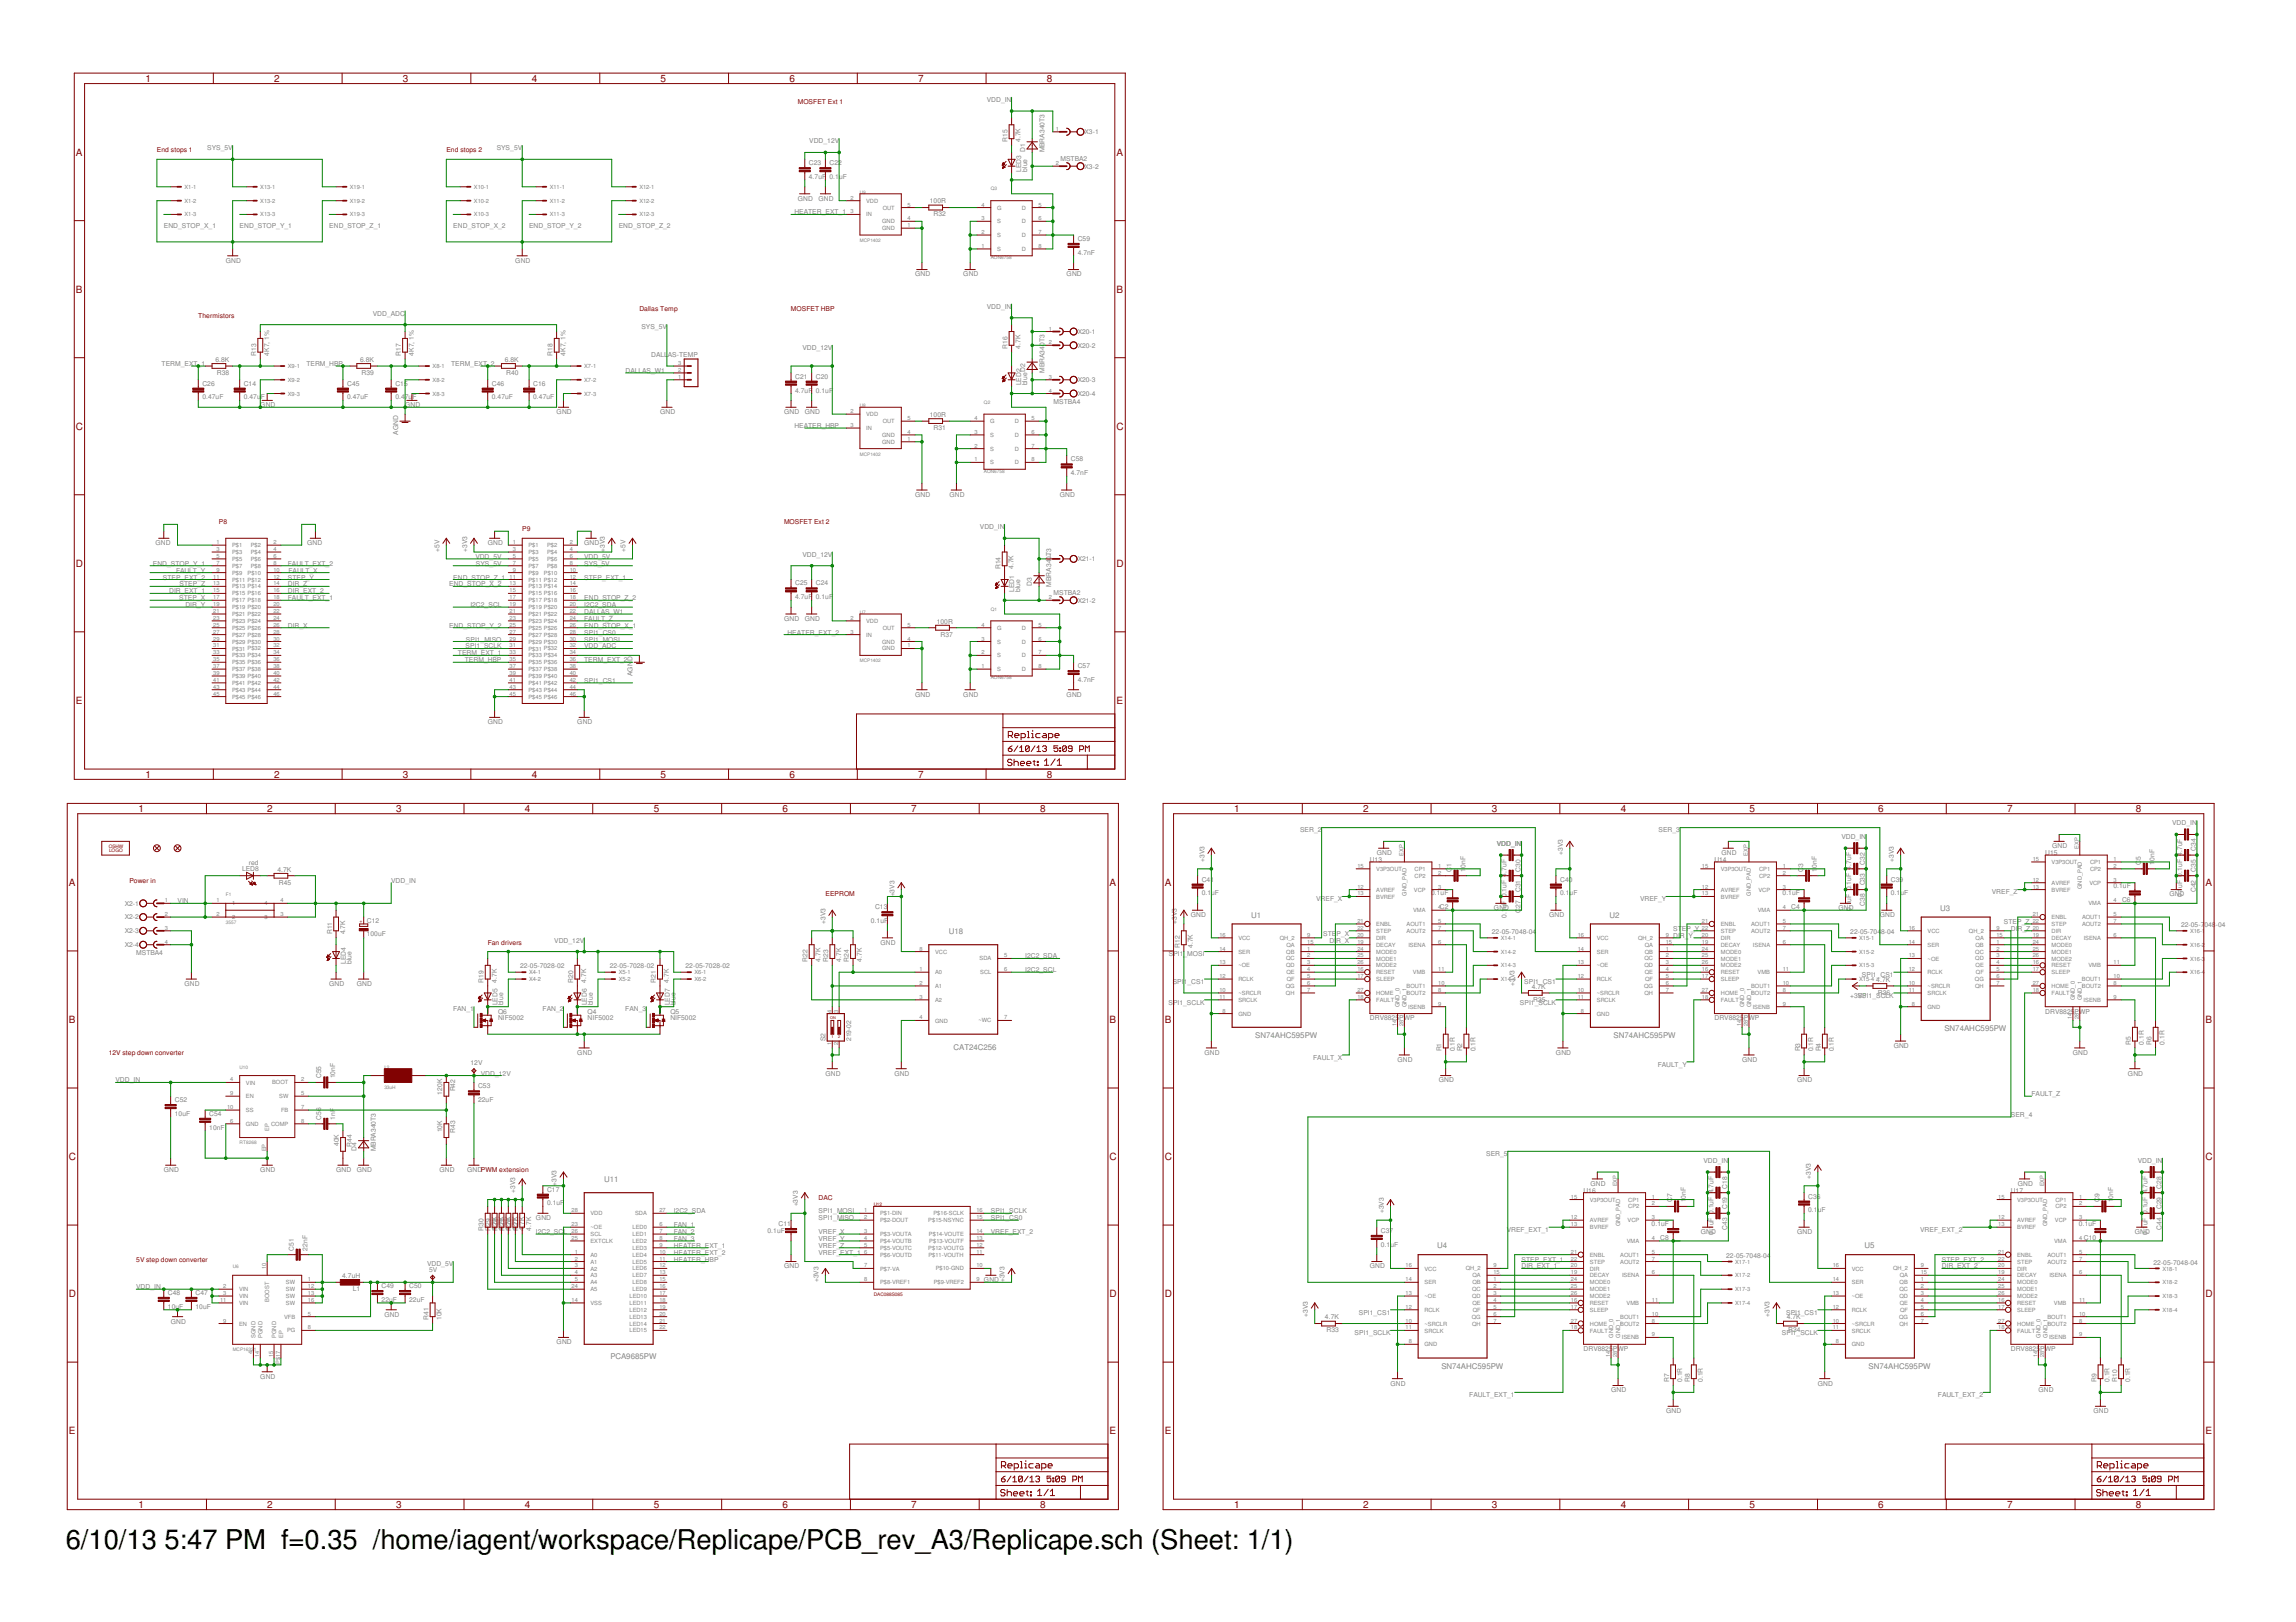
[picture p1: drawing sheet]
<svg xmlns="http://www.w3.org/2000/svg" width="297mm" height="210mm" viewBox="0 0 297 210" stroke-linecap="round" stroke-linejoin="round" font-family="sans-serif">
<defs><g id="words">
<g font-size="3.5">
<text x="8.5" y="200.4">6/10/13</text>
<text x="21.3" y="200.4">5:47 PM f=0.35 /home/iagent/workspace/Replicape/PCB_rev_A3/Replicape.sch (Sheet: 1/1)</text>
</g>
<g font-size="1.3" fill="#800000">
<text x="18.8" y="10.6">1</text>
<text x="35.5" y="10.6">2</text>
<text x="52.1" y="10.6">3</text>
<text x="68.8" y="10.6">4</text>
<text x="85.5" y="10.6">5</text>
<text x="102.1" y="10.6">6</text>
<text x="118.8" y="10.6">7</text>
<text x="135.4" y="10.6">8</text>
<text x="9.8" y="20.1">A</text>
<text x="144.4" y="20.1">A</text>
<text x="9.8" y="37.9">B</text>
<text x="144.4" y="37.9">B</text>
<text x="9.8" y="55.6">C</text>
<text x="144.4" y="55.6">C</text>
<text x="9.8" y="73.4">D</text>
<text x="144.4" y="73.4">D</text>
<text x="9.8" y="91.1">E</text>
<text x="144.4" y="91.1">E</text>
<text x="18.8" y="100.6">1</text>
<text x="35.5" y="100.6">2</text>
<text x="52.1" y="100.6">3</text>
<text x="68.8" y="100.6">4</text>
<text x="85.5" y="100.6">5</text>
<text x="102.1" y="100.6">6</text>
<text x="118.8" y="100.6">7</text>
<text x="135.4" y="100.6">8</text>
<text x="17.9" y="105.1">1</text>
<text x="34.6" y="105.1">2</text>
<text x="51.2" y="105.1">3</text>
<text x="67.9" y="105.1">4</text>
<text x="84.6" y="105.1">5</text>
<text x="101.2" y="105.1">6</text>
<text x="117.9" y="105.1">7</text>
<text x="134.6" y="105.1">8</text>
<text x="159.7" y="105.1">1</text>
<text x="176.4" y="105.1">2</text>
<text x="193" y="105.1">3</text>
<text x="209.7" y="105.1">4</text>
<text x="226.3" y="105.1">5</text>
<text x="243" y="105.1">6</text>
<text x="259.7" y="105.1">7</text>
<text x="276.3" y="105.1">8</text>
<text x="8.9" y="114.6">A</text>
<text x="143.6" y="114.6">A</text>
<text x="150.7" y="114.6">A</text>
<text x="285.3" y="114.6">A</text>
<text x="8.9" y="132.4">B</text>
<text x="143.6" y="132.4">B</text>
<text x="150.7" y="132.4">B</text>
<text x="285.3" y="132.4">B</text>
<text x="8.9" y="150.1">C</text>
<text x="143.6" y="150.1">C</text>
<text x="150.7" y="150.1">C</text>
<text x="285.3" y="150.1">C</text>
<text x="8.9" y="167.9">D</text>
<text x="143.6" y="167.9">D</text>
<text x="150.7" y="167.9">D</text>
<text x="285.3" y="167.9">D</text>
<text x="8.9" y="185.6">E</text>
<text x="143.6" y="185.6">E</text>
<text x="150.7" y="185.6">E</text>
<text x="285.3" y="185.6">E</text>
<text x="17.9" y="195.1">1</text>
<text x="34.6" y="195.1">2</text>
<text x="51.2" y="195.1">3</text>
<text x="67.9" y="195.1">4</text>
<text x="84.6" y="195.1">5</text>
<text x="101.2" y="195.1">6</text>
<text x="117.9" y="195.1">7</text>
<text x="134.6" y="195.1">8</text>
<text x="159.7" y="195.1">1</text>
<text x="176.4" y="195.1">2</text>
<text x="193" y="195.1">3</text>
<text x="209.7" y="195.1">4</text>
<text x="226.3" y="195.1">5</text>
<text x="243" y="195.1">6</text>
<text x="259.7" y="195.1">7</text>
<text x="276.3" y="195.1">8</text>
</g>
<g font-size="1" fill="#808080">
<text x="161.8" y="118.8">U1</text>
<text x="208.2" y="118.8">U2</text>
<text x="251" y="117.9">U3</text>
<text x="122.7" y="120.8">U18</text>
<text x="123.4" y="135.9">CAT24C256</text>
<text x="162.4" y="134.4">SN74AHC595PW</text>
<text x="208.8" y="134.4">SN74AHC595PW</text>
<text x="251.6" y="133.5">SN74AHC595PW</text>
<text x="78.2" y="152.9">U11</text>
<text x="185.9" y="161.5">U4</text>
<text x="241.2" y="161.5">U5</text>
<text x="79" y="175.8">PCA9685PW</text>
<text x="186.5" y="177.2">SN74AHC595PW</text>
<text x="241.8" y="177.2">SN74AHC595PW</text>
</g>
<g font-size=".9" fill="#800000">
<text x="103.2" y="13.5">MOSFET Ext 1</text>
<text x="20.3" y="19.7">End stops 1</text>
<text x="57.7" y="19.7">End stops 2</text>
<text x="25.7" y="41.1">Thermistors</text>
<text x="82.7" y="40.2">Dallas Temp</text>
<text x="102.3" y="40.2">MOSFET HBP</text>
<text x="28.3" y="67.9">P8</text>
<text x="67.6" y="68.8">P9</text>
<text x="101.4" y="67.9">MOSFET Ext 2</text>
<text x="16.7" y="114.2">Power in</text>
<text x="106.8" y="116">EEPROM</text>
<text x="63.1" y="122.2">Fan drivers</text>
<text x="14.1" y="136.5">12V step down converter</text>
<text x="105.9" y="155.2">DAC</text>
<text x="17.6" y="163.3">5V step down converter</text>
</g>
<g font-size=".9" fill="#808080">
<text x="127.7" y="13.2">VDD_IN</text>
<text x="140.3" y="17.4">X3-1</text>
<text x="26.8" y="19.4">SYS_5V</text>
<text x="64.3" y="19.4">SYS_5V</text>
<text x="104.6" y="23.2">4.7uF 0.1uF</text>
<text x="104.6" y="21.4">C23</text>
<text x="104.7" y="18.6">VDD_12V</text>
<text x="107.3" y="21.4">C22</text>
<text x="130.3" y="18.4" transform="rotate(-90 130.3 18.4)">R15</text>
<text x="132" y="18.4" transform="rotate(-90 132 18.4)">4.7K</text>
<text x="132.1" y="22.2" transform="rotate(-90 132.1 22.2)">LED3</text>
<text x="132.6" y="19.6" transform="rotate(-90 132.6 19.6)">D1</text>
<text x="132.9" y="22.2" transform="rotate(-90 132.9 22.2)">blue</text>
<text x="135.1" y="19.7" transform="rotate(-90 135.1 19.7)">MBRA340T3</text>
<text x="137.2" y="20.8">MSTBA2</text>
<text x="140.3" y="21.8">X3-2</text>
<text x="21.2" y="29.5">END_STOP_X_1</text>
<text x="31" y="29.5">END_STOP_Y_1</text>
<text x="42.6" y="29.5">END_STOP_Z_1</text>
<text x="58.6" y="29.5">END_STOP_X_2</text>
<text x="68.4" y="29.5">END_STOP_Y_2</text>
<text x="80" y="29.5">END_STOP_Z_2</text>
<text x="102.8" y="27.7">HEATER_EXT_1</text>
<text x="103.2" y="26">GND</text>
<text x="105.9" y="26">GND</text>
<text x="120.3" y="26.3">100R</text>
<text x="120.8" y="28">R32</text>
<text x="29.2" y="34">GND</text>
<text x="66.7" y="34">GND</text>
<text x="118.4" y="35.8">GND</text>
<text x="124.6" y="35.8">GND</text>
<text x="138" y="35.8">GND</text>
<text x="139.4" y="33">4.7nF</text>
<text x="139.4" y="31.2">C59</text>
<text x="48.2" y="40.8">VDD_ADC</text>
<text x="127.7" y="40">VDD_IN</text>
<text x="20.9" y="47.4">TERM_EXT_1</text>
<text x="27.9" y="46.8">6.8K</text>
<text x="33.1" y="46" transform="rotate(-90 33.1 46)">R13</text>
<text x="34.8" y="46" transform="rotate(-90 34.8 46)">4K7, 1%</text>
<text x="39.6" y="47.4">TERM_HBP</text>
<text x="46.6" y="46.8">6.8K</text>
<text x="51.9" y="46" transform="rotate(-90 51.9 46)">R17</text>
<text x="53.6" y="46" transform="rotate(-90 53.6 46)">4K7, 1%</text>
<text x="58.4" y="47.4">TERM_EXT_2</text>
<text x="65.3" y="46.8">6.8K</text>
<text x="71.5" y="46" transform="rotate(-90 71.5 46)">R18</text>
<text x="73.2" y="46" transform="rotate(-90 73.2 46)">4K7, 1%</text>
<text x="83" y="42.6">SYS_5V</text>
<text x="84.3" y="46.2">DALL</text>
<text x="86.4" y="46.2">AS-TEMP</text>
<text x="103.8" y="45.3">VDD_12V</text>
<text x="130.3" y="45.1" transform="rotate(-90 130.3 45.1)">R16</text>
<text x="132" y="45.1" transform="rotate(-90 132 45.1)">4.7K</text>
<text x="139.4" y="43.2">X20-1</text>
<text x="139.4" y="45">X20-2</text>
<text x="26.2" y="51.7">0.47uF</text>
<text x="26.2" y="49.9">C26</text>
<text x="28.1" y="48.5">R38</text>
<text x="31.5" y="51.7">0.47u</text>
<text x="31.5" y="49.9">C14</text>
<text x="33.7" y="52.7">GND</text>
<text x="33.7" y="51.7">F</text>
<text x="44.9" y="51.7">0.47uF</text>
<text x="44.9" y="49.9">C45</text>
<text x="46.8" y="48.5">R39</text>
<text x="51.2" y="51.7">0.47uF</text>
<text x="51.2" y="49.9">C15</text>
<text x="52.4" y="52.7">GND</text>
<text x="63.6" y="51.7">0.47uF</text>
<text x="63.6" y="49.9">C46</text>
<text x="65.5" y="48.5">R40</text>
<text x="69" y="51.7">0.47uF</text>
<text x="69" y="49.9">C16</text>
<text x="72" y="53.6">GND</text>
<text x="80.9" y="48.3">DALLAS_W1</text>
<text x="85.4" y="53.6">GND</text>
<text x="101.4" y="53.6">GND</text>
<text x="102.9" y="50.8">4.7uF 0.1uF</text>
<text x="102.9" y="49">C21</text>
<text x="104.1" y="53.6">GND</text>
<text x="105.5" y="49">C20</text>
<text x="120.3" y="53.9">100R</text>
<text x="132.1" y="49.9" transform="rotate(-90 132.1 49.9)">LED2</text>
<text x="132.6" y="48.2" transform="rotate(-90 132.6 48.2)">D2</text>
<text x="132.9" y="49.9" transform="rotate(-90 132.9 49.9)">blue</text>
<text x="135.1" y="48.3" transform="rotate(-90 135.1 48.3)">MBRA340T3</text>
<text x="136.3" y="52.3">MSTBA4</text>
<text x="139.4" y="49.4">X20-3</text>
<text x="139.4" y="51.2">X20-4</text>
<text x="51.5" y="56.3" transform="rotate(-90 51.5 56.3)">AGND</text>
<text x="102.8" y="55.4">HEATER_HBP</text>
<text x="120.8" y="55.6">R31</text>
<text x="138.5" y="59.7">C58</text>
<text x="118.4" y="64.3">GND</text>
<text x="122.8" y="64.3">GND</text>
<text x="137.1" y="64.3">GND</text>
<text x="138.5" y="61.5">4.7nF</text>
<text x="20.1" y="70.5">GND</text>
<text x="39.7" y="70.5">GND</text>
<text x="56.9" y="71.4" transform="rotate(-90 56.9 71.4)">+5V</text>
<text x="60.4" y="71.4" transform="rotate(-90 60.4 71.4)">+3V3</text>
<text x="63.1" y="70.5">GND</text>
<text x="75.6" y="70.5">GND</text>
<text x="78.3" y="71.4" transform="rotate(-90 78.3 71.4)">+3V3</text>
<text x="80.9" y="71.4" transform="rotate(-90 80.9 71.4)">+5V</text>
<text x="126.8" y="68.5">VDD_IN</text>
<text x="19.8" y="73.2">END_STOP_Y_1</text>
<text x="21.1" y="75">STEP_EXT_2</text>
<text x="21.9" y="76.8">DIR_EXT_1</text>
<text x="22.8" y="74.1">FAULT_Y</text>
<text x="23.2" y="77.7">STEP_X</text>
<text x="23.2" y="75.9">STEP_Z</text>
<text x="37.2" y="75.9">DIR_Z</text>
<text x="37.2" y="76.8">DIR_EXT_2</text>
<text x="37.2" y="77.7">FAULT_EXT_1</text>
<text x="37.2" y="73.2">FAULT_EXT_2</text>
<text x="37.2" y="75">STEP_Y</text>
<text x="37.3" y="74.1">FAULT_X</text>
<text x="58.1" y="75.9">END_STOP_X_2</text>
<text x="58.6" y="75">END_STOP_Z_1</text>
<text x="61.5" y="72.3">VDD_5V</text>
<text x="61.6" y="73.2">SYS_5V</text>
<text x="75.6" y="73.2">SYS_5V</text>
<text x="75.6" y="77.7">END_STOP_Z_2</text>
<text x="75.6" y="75">STEP_EXT_1</text>
<text x="75.6" y="72.3">VDD_5V</text>
<text x="102.9" y="77.5">4.7uF 0.1uF</text>
<text x="102.9" y="75.8">C25</text>
<text x="103.8" y="72">VDD_12V</text>
<text x="105.5" y="75.8">C24</text>
<text x="129.4" y="73.7" transform="rotate(-90 129.4 73.7)">R14</text>
<text x="131.1" y="73.7" transform="rotate(-90 131.1 73.7)">4.7K</text>
<text x="131.2" y="76.6" transform="rotate(-90 131.2 76.6)">LED1</text>
<text x="132" y="76.6" transform="rotate(-90 132 76.6)">blue</text>
<text x="133.5" y="75.8" transform="rotate(-90 133.5 75.8)">D3</text>
<text x="136" y="75.9" transform="rotate(-90 136 75.9)">MBRA340T3</text>
<text x="136.3" y="76.9">MSTBA2</text>
<text x="139.4" y="72.6">X21-1</text>
<text x="139.4" y="78">X21-2</text>
<text x="24" y="78.6">DIR_Y</text>
<text x="37.2" y="81.2">DIR_X</text>
<text x="58.1" y="81.2">END_STOP_Y_2</text>
<text x="60.2" y="83.9">SPI1_SCLK</text>
<text x="60.3" y="83">SPI1_MISO</text>
<text x="60.9" y="78.6">I2C2_SCL</text>
<text x="75.6" y="82.1">SPI1_CS0</text>
<text x="75.6" y="83">SPI1_MOSI</text>
<text x="75.6" y="83.9">VDD_ADC</text>
<text x="75.6" y="78.6">I2C2_SDA</text>
<text x="75.6" y="80.3">FAULT_Z</text>
<text x="75.6" y="81.2">END_STOP_X_1</text>
<text x="75.6" y="79.5">DALLAS_W1</text>
<text x="101.4" y="80.3">GND</text>
<text x="101.9" y="82.1">HEATER_EXT_2</text>
<text x="104.1" y="80.3">GND</text>
<text x="121.2" y="80.7">100R</text>
<text x="121.7" y="82.4">R37</text>
<text x="59.3" y="84.8">TERM_EXT_1</text>
<text x="60.1" y="85.7">TERM_HBP</text>
<text x="75.6" y="88.4">SPI1_CS1</text>
<text x="75.6" y="85.7">TERM_EXT_2</text>
<text x="81.8" y="87.5" transform="rotate(-90 81.8 87.5)">AGN</text>
<text x="81.8" y="85.6" transform="rotate(-90 81.8 85.6)">D</text>
<text x="139.4" y="88.2">4.7nF</text>
<text x="139.4" y="86.5">C57</text>
<text x="63.1" y="93.7">GND</text>
<text x="74.7" y="93.7">GND</text>
<text x="118.4" y="90.2">GND</text>
<text x="124.6" y="90.2">GND</text>
<text x="138" y="90.2">GND</text>
<text x="168.2" y="107.7">SER_2</text>
<text x="214.6" y="107.7">SER_3</text>
<text x="281" y="106.8">VDD_IN</text>
<text x="31.3" y="112.7">LED8</text>
<text x="32.2" y="111.9">red</text>
<text x="35.9" y="112.8">4.7K</text>
<text x="155.8" y="111.6" transform="rotate(-90 155.8 111.6)">+3V3</text>
<text x="177.2" y="111.6">U13</text>
<text x="178.1" y="110.7">GND</text>
<text x="187.8" y="112.8" transform="rotate(-90 187.8 112.8)">C</text>
<text x="187.8" y="112.2" transform="rotate(-90 187.8 112.2)">1</text>
<text x="189.6" y="112.8" transform="rotate(-90 189.6 112.8)">1</text>
<text x="189.6" y="112.3" transform="rotate(-90 189.6 112.3)">0nF</text>
<text x="193.6" y="109.5">VDD_IN</text>
<text x="196.7" y="112.8" transform="rotate(-90 196.7 112.8)">C30</text>
<text x="202.2" y="110.7" transform="rotate(-90 202.2 110.7)">+3V3</text>
<text x="221.8" y="111.6">U14</text>
<text x="222.7" y="110.7">GND</text>
<text x="233.3" y="112.8" transform="rotate(-90 233.3 112.8)">C</text>
<text x="233.3" y="112.2" transform="rotate(-90 233.3 112.2)">3</text>
<text x="235" y="112.8" transform="rotate(-90 235 112.8)">1</text>
<text x="235" y="112.3" transform="rotate(-90 235 112.3)">0nF</text>
<text x="238.2" y="108.6">VDD_IN</text>
<text x="241.3" y="111.9" transform="rotate(-90 241.3 111.9)">C32</text>
<text x="245" y="111.6" transform="rotate(-90 245 111.6)">+3V3</text>
<text x="264.6" y="110.7">U15</text>
<text x="265.5" y="109.8">GND</text>
<text x="277" y="111.9" transform="rotate(-90 277 111.9)">C</text>
<text x="277" y="111.3" transform="rotate(-90 277 111.3)">5</text>
<text x="278.7" y="111.9" transform="rotate(-90 278.7 111.9)">1</text>
<text x="278.7" y="111.4" transform="rotate(-90 278.7 111.4)">0nF</text>
<text x="284.1" y="112.8" transform="rotate(-90 284.1 112.8)">C35</text>
<text x="284.1" y="110.1" transform="rotate(-90 284.1 110.1)">C34</text>
<text x="16.1" y="117.2">X2-1</text>
<text x="16.1" y="119">X2-2</text>
<text x="23" y="116.9">VIN</text>
<text x="36.1" y="114.5">R45</text>
<text x="47.5" y="119.4">C12</text>
<text x="50.6" y="114.2">VDD_IN</text>
<text x="106.8" y="119.6" transform="rotate(-90 106.8 119.6)">+3V3</text>
<text x="112.7" y="119.4">0.1uF</text>
<text x="113.2" y="117.7">C13</text>
<text x="115.7" y="116" transform="rotate(-90 115.7 116)">+3V3</text>
<text x="152.3" y="119.6" transform="rotate(-90 152.3 119.6)">+3V3</text>
<text x="154" y="118.7">GND</text>
<text x="155.5" y="115.9">0.1uF</text>
<text x="155.5" y="114.1">C41</text>
<text x="170.3" y="116.6">VREF_X</text>
<text x="185.1" y="115.9">0.1uF</text>
<text x="186.3" y="117.6">C2</text>
<text x="193.3" y="117.8">GND</text>
<text x="194.9" y="118.8" transform="rotate(-90 194.9 118.8)">0.1</text>
<text x="194.9" y="117.6" transform="rotate(-90 194.9 117.6)">uF 0.1uF 4.7uF</text>
<text x="196.7" y="118.2" transform="rotate(-90 196.7 118.2)">C</text>
<text x="196.7" y="117.5" transform="rotate(-90 196.7 117.5)">27</text>
<text x="196.7" y="115.5" transform="rotate(-90 196.7 115.5)">C31</text>
<text x="200.4" y="118.7">GND</text>
<text x="201.8" y="115.9">0.1uF</text>
<text x="201.8" y="114.1">C40</text>
<text x="212.2" y="116.6">VREF_Y</text>
<text x="230.6" y="115.9">0.1uF</text>
<text x="231.7" y="117.6">C4</text>
<text x="237.9" y="117.8">GND</text>
<text x="239.5" y="117.9" transform="rotate(-90 239.5 117.9)">0.1uF 0.1uF 4.7uF</text>
<text x="241.3" y="117.3" transform="rotate(-90 241.3 117.3)">C38</text>
<text x="241.3" y="114.6" transform="rotate(-90 241.3 114.6)">C33</text>
<text x="243.2" y="118.7">GND</text>
<text x="244.6" y="115.9">0.1uF</text>
<text x="244.6" y="114.1">C39</text>
<text x="257.7" y="115.7">VREF_Z</text>
<text x="259.3" y="119.6">STEP_Z</text>
<text x="273.4" y="115">0.1uF</text>
<text x="274.5" y="116.8">C6</text>
<text x="280.7" y="116">GND</text>
<text x="282.2" y="120">22-05-7</text>
<text x="282.3" y="116.1" transform="rotate(-90 282.3 116.1)">0.1uF 0.1uF 4.7uF</text>
<text x="284.1" y="115.5" transform="rotate(-90 284.1 115.5)">C42</text>
<text x="285.2" y="120">048</text>
<text x="286.7" y="120">-04</text>
<text x="16.1" y="120.8">X2-3</text>
<text x="16.1" y="122.6">X2-4</text>
<text x="17.6" y="123.6">MSTBA4</text>
<text x="43" y="120.9" transform="rotate(-90 43 120.9)">R11</text>
<text x="44.6" y="120.9" transform="rotate(-90 44.6 120.9)">4.7K</text>
<text x="44.7" y="124.7" transform="rotate(-90 44.7 124.7)">LED4</text>
<text x="45.5" y="124.7" transform="rotate(-90 45.5 124.7)">blue</text>
<text x="47.5" y="121.2">100uF</text>
<text x="67.3" y="125.3">22-05-7028-02</text>
<text x="71.7" y="122">VDD_12V</text>
<text x="78.9" y="125.3">22-05-7028-02</text>
<text x="88.7" y="125.3">22-05-7028-02</text>
<text x="104.5" y="124.5" transform="rotate(-90 104.5 124.5)">R22</text>
<text x="106.2" y="124.5" transform="rotate(-90 106.2 124.5)">4.7K</text>
<text x="107.2" y="124.5" transform="rotate(-90 107.2 124.5)">R23</text>
<text x="108.8" y="124.5" transform="rotate(-90 108.8 124.5)">4.7K</text>
<text x="109.8" y="124.5" transform="rotate(-90 109.8 124.5)">R24</text>
<text x="111.5" y="124.5" transform="rotate(-90 111.5 124.5)">4.7K</text>
<text x="113.9" y="122.2">GND</text>
<text x="132.6" y="125.8">I2C2_SCL</text>
<text x="132.6" y="124">I2C2_SDA</text>
<text x="151.2" y="123.8">SPI1_MOSI</text>
<text x="152.6" y="122.7" transform="rotate(-90 152.6 122.7)">R12</text>
<text x="154.3" y="122.7" transform="rotate(-90 154.3 122.7)">4.7K</text>
<text x="171.2" y="121.1">STE</text>
<text x="172" y="122">DI</text>
<text x="172.9" y="122">R_X</text>
<text x="172.9" y="121.1">P_X</text>
<text x="193" y="120.9">22-05-7048-04</text>
<text x="216.5" y="120.5">ST</text>
<text x="216.5" y="121.4">DIR_</text>
<text x="217.6" y="120.5">EP_Y</text>
<text x="218.4" y="121.4">Y</text>
<text x="239.4" y="120.9">22-05-704</text>
<text x="243.4" y="120.9">8-04</text>
<text x="260.1" y="120.5">DIR_Z</text>
<text x="23.9" y="127.6">GND</text>
<text x="42.6" y="127.6">GND</text>
<text x="46.2" y="127.6">GND</text>
<text x="58.6" y="130.9">FAN_1</text>
<text x="62.6" y="127.2" transform="rotate(-90 62.6 127.2)">R19</text>
<text x="64.3" y="127.2" transform="rotate(-90 64.3 127.2)">4.7K</text>
<text x="64.3" y="130.1" transform="rotate(-90 64.3 130.1)">LED5</text>
<text x="64.4" y="131.2">Q6</text>
<text x="65.1" y="130.1" transform="rotate(-90 65.1 130.1)">blue</text>
<text x="70.2" y="130.9">FAN_2</text>
<text x="74.2" y="127.2" transform="rotate(-90 74.2 127.2)">R20</text>
<text x="75.8" y="127.2" transform="rotate(-90 75.8 127.2)">4.7K</text>
<text x="75.9" y="130.1" transform="rotate(-90 75.9 130.1)">LED6</text>
<text x="76" y="131.2">Q4</text>
<text x="76.7" y="130.1" transform="rotate(-90 76.7 130.1)">blue</text>
<text x="80.9" y="130.9">FAN_3</text>
<text x="84.9" y="127.2" transform="rotate(-90 84.9 127.2)">R21</text>
<text x="86.5" y="127.2" transform="rotate(-90 86.5 127.2)">4.7K</text>
<text x="86.6" y="130.1" transform="rotate(-90 86.6 130.1)">LED7</text>
<text x="86.7" y="131.2">Q5</text>
<text x="87.4" y="130.1" transform="rotate(-90 87.4 130.1)">blue</text>
<text x="151.2" y="130">SPI1_SCLK</text>
<text x="151.7" y="127.3">SPI1_CS1</text>
<text x="196" y="127.6" transform="rotate(-90 196 127.6)">+3V3</text>
<text x="196.6" y="130">SPI1_SCLK</text>
<text x="197.2" y="127.3">SPI1_CS1</text>
<text x="198.2" y="127.9">4.7K</text>
<text x="198.4" y="129.6">R35</text>
<text x="239.4" y="129.1">+3S3</text>
<text x="240.4" y="129.1">VPI1_SCLK</text>
<text x="240.9" y="126.4">SPI1_CS1</text>
<text x="242.7" y="127.1">4.7K</text>
<text x="242.9" y="128.7">R36</text>
<text x="264.6" y="131.2">DRV8825PWP</text>
<text x="60.9" y="137.9">12V</text>
<text x="64.4" y="132.1">NIF5002</text>
<text x="74.7" y="136.5">GND</text>
<text x="76" y="132.1">NIF5002</text>
<text x="86.7" y="132.1">NIF5002</text>
<text x="106.8" y="134.7" transform="rotate(-90 106.8 134.7)">S2</text>
<text x="110.1" y="134.7" transform="rotate(-90 110.1 134.7)">219-02</text>
<text x="155.8" y="136.5">GND</text>
<text x="169.9" y="137.1">FAULT_X</text>
<text x="177.2" y="132.1">DRV8825PWP</text>
<text x="180.8" y="137.4">GND</text>
<text x="186.5" y="136.1" transform="rotate(-90 186.5 136.1)">R1</text>
<text x="188.2" y="136.1" transform="rotate(-90 188.2 136.1)">0.1R</text>
<text x="189.2" y="136.1" transform="rotate(-90 189.2 136.1)">R2</text>
<text x="190.9" y="136.1" transform="rotate(-90 190.9 136.1)">0.1R</text>
<text x="201.3" y="136.5">GND</text>
<text x="221.8" y="132.1">DRV8825PWP</text>
<text x="225.4" y="137.4">GND</text>
<text x="232.9" y="136.1" transform="rotate(-90 232.9 136.1)">R3</text>
<text x="234.6" y="136.1" transform="rotate(-90 234.6 136.1)">0.1R</text>
<text x="235.5" y="136.1" transform="rotate(-90 235.5 136.1)">R4</text>
<text x="237.2" y="136.1" transform="rotate(-90 237.2 136.1)">0.1R</text>
<text x="245" y="135.6">GND</text>
<text x="268.2" y="136.5">GND</text>
<text x="275.7" y="135.2" transform="rotate(-90 275.7 135.2)">R5</text>
<text x="277.4" y="135.2" transform="rotate(-90 277.4 135.2)">0.1R</text>
<text x="278.3" y="135.2" transform="rotate(-90 278.3 135.2)">R6</text>
<text x="280" y="135.2" transform="rotate(-90 280 135.2)">0.1R</text>
<text x="15" y="140.1">VDD_IN</text>
<text x="22.6" y="142.6">C52</text>
<text x="41.6" y="139.5" transform="rotate(-90 41.6 139.5)">C55</text>
<text x="43.3" y="139.5" transform="rotate(-90 43.3 139.5)">10nF</text>
<text x="57.2" y="141.7" transform="rotate(-90 57.2 141.7)">120K</text>
<text x="58.9" y="141.2" transform="rotate(-90 58.9 141.2)">R42</text>
<text x="61.9" y="142.6">22uF</text>
<text x="61.9" y="140.8">C53</text>
<text x="62.2" y="139.2">VDD_12V</text>
<text x="106.8" y="139.2">GND</text>
<text x="115.7" y="139.2">GND</text>
<text x="186.1" y="140.1">GND</text>
<text x="214.5" y="138">FAULT_Y</text>
<text x="232.5" y="140.1">GND</text>
<text x="262.8" y="141.9">FAULT_Z</text>
<text x="275.3" y="139.2">GND</text>
<text x="22.6" y="144.4">10uF</text>
<text x="27.1" y="146.2">10nF</text>
<text x="27.1" y="144.4">C54</text>
<text x="41.6" y="144.9" transform="rotate(-90 41.6 144.9)">C56</text>
<text x="43.3" y="144.9" transform="rotate(-90 43.3 144.9)">1nF</text>
<text x="43.8" y="148.3" transform="rotate(-90 43.8 148.3)">40K</text>
<text x="45.5" y="148.4" transform="rotate(-90 45.5 148.4)">R44</text>
<text x="46.1" y="148.9" transform="rotate(-90 46.1 148.9)">D4</text>
<text x="48.6" y="149" transform="rotate(-90 48.6 149)">MBRA340T3</text>
<text x="57.2" y="146.5" transform="rotate(-90 57.2 146.5)">10K</text>
<text x="58.9" y="146.6" transform="rotate(-90 58.9 146.6)">R43</text>
<text x="192.3" y="149.6">SER_5</text>
<text x="260.1" y="144.5">SER_4</text>
<text x="21.2" y="151.7">GND</text>
<text x="33.7" y="151.7">GND</text>
<text x="43.5" y="151.7">GND</text>
<text x="46.2" y="151.7">GND</text>
<text x="56.9" y="151.7">GND</text>
<text x="60.4" y="151.7">GNDPWM extension</text>
<text x="66.7" y="154.3" transform="rotate(-90 66.7 154.3)">+3V3</text>
<text x="70.8" y="156">0.1uF</text>
<text x="70.8" y="154.2">C17</text>
<text x="72" y="153.5" transform="rotate(-90 72 153.5)">+3V3</text>
<text x="204.9" y="154.3">U16</text>
<text x="205.8" y="153.5">GND</text>
<text x="216.3" y="155.6" transform="rotate(-90 216.3 155.6)">C7</text>
<text x="218.1" y="155.6" transform="rotate(-90 218.1 155.6)">1</text>
<text x="218.1" y="155.1" transform="rotate(-90 218.1 155.1)">0nF</text>
<text x="220.4" y="150.5">VDD_IN</text>
<text x="223.4" y="153.8" transform="rotate(-90 223.4 153.8)">C18</text>
<text x="233.9" y="155.1">C36</text>
<text x="234.3" y="152.6" transform="rotate(-90 234.3 152.6)">+3V3</text>
<text x="260.1" y="154.3">U17</text>
<text x="261" y="153.5">GND</text>
<text x="271.6" y="155.6" transform="rotate(-90 271.6 155.6)">C9</text>
<text x="273.4" y="155.6" transform="rotate(-90 273.4 155.6)">1</text>
<text x="273.4" y="155.1" transform="rotate(-90 273.4 155.1)">0nF</text>
<text x="276.6" y="150.5">VDD_IN</text>
<text x="279.6" y="153.8" transform="rotate(-90 279.6 153.8)">C28</text>
<text x="38" y="161.8" transform="rotate(-90 38 161.8)">C51</text>
<text x="39.8" y="161.8" transform="rotate(-90 39.8 161.8)">22nF</text>
<text x="62.6" y="159.2" transform="rotate(-90 62.6 159.2)">R30</text>
<text x="63.5" y="159.2" transform="rotate(-90 63.5 159.2)">R29</text>
<text x="64.3" y="159.2" transform="rotate(-90 64.3 159.2)">4.7K</text>
<text x="64.4" y="159.2" transform="rotate(-90 64.4 159.2)">R28</text>
<text x="65.1" y="159.2" transform="rotate(-90 65.1 159.2)">4.7K</text>
<text x="65.2" y="159.2" transform="rotate(-90 65.2 159.2)">R25</text>
<text x="66" y="159.2" transform="rotate(-90 66 159.2)">4.7K</text>
<text x="66.1" y="159.2" transform="rotate(-90 66.1 159.2)">R26</text>
<text x="66.9" y="159.2" transform="rotate(-90 66.9 159.2)">4.7K</text>
<text x="67" y="159.2" transform="rotate(-90 67 159.2)">R27</text>
<text x="67.8" y="159.2" transform="rotate(-90 67.8 159.2)">4.7K</text>
<text x="68.7" y="159.2" transform="rotate(-90 68.7 159.2)">4.7K</text>
<text x="69.3" y="157.9">GND</text>
<text x="69.3" y="159.7">I2C2_SCL</text>
<text x="87.2" y="157">I2C2_SDA</text>
<text x="87.2" y="158.8">FAN_1</text>
<text x="87.2" y="159.7">FAN_2</text>
<text x="87.2" y="160.6">FAN_3</text>
<text x="87.2" y="161.5">HEATER_EXT_1</text>
<text x="99.3" y="159.6">0.1uF</text>
<text x="100.7" y="158.7">C11</text>
<text x="103.2" y="156.1" transform="rotate(-90 103.2 156.1)">+3V3</text>
<text x="105.9" y="157.9">SPI1_MISO</text>
<text x="105.9" y="157">SPI1_MOSI</text>
<text x="105.9" y="161.5">VREF_Z</text>
<text x="105.9" y="159.7">VREF_X</text>
<text x="105.9" y="160.6">VREF_Y</text>
<text x="128.2" y="157">SPI1_SCLK</text>
<text x="128.2" y="157.9">SPI1_CS0</text>
<text x="128.2" y="159.7">VREF_EXT_2</text>
<text x="178.7" y="161.3">0.1uF</text>
<text x="178.7" y="159.6">C37</text>
<text x="179" y="157" transform="rotate(-90 179 157)">+3V3</text>
<text x="194.9" y="159.4">VREF_EXT_1</text>
<text x="213.7" y="158.7">0.1uF</text>
<text x="214.8" y="160.4">C8</text>
<text x="220" y="159.7">GND</text>
<text x="221.7" y="159.8" transform="rotate(-90 221.7 159.8)">0.1uF 0.1uF 4.7uF</text>
<text x="223.4" y="159.2" transform="rotate(-90 223.4 159.2)">C43</text>
<text x="223.4" y="156.5" transform="rotate(-90 223.4 156.5)">C19</text>
<text x="232.5" y="159.7">GND</text>
<text x="233.9" y="156.9">0.1uF</text>
<text x="248.4" y="159.4">VREF_EXT_2</text>
<text x="269" y="158.7">0.1uF</text>
<text x="269.6" y="160.4">C10</text>
<text x="276.2" y="159.7">GND</text>
<text x="277.8" y="159.8" transform="rotate(-90 277.8 159.8)">0.1uF 0.1uF 4.7uF</text>
<text x="279.6" y="159.2" transform="rotate(-90 279.6 159.2)">C44</text>
<text x="279.6" y="156.5" transform="rotate(-90 279.6 156.5)">C29</text>
<text x="17.6" y="166.8">VDD_IN</text>
<text x="21.7" y="167.6">C48</text>
<text x="25.3" y="167.6">C47</text>
<text x="44.3" y="165.4">4.7uH</text>
<text x="45.7" y="167.1">L1</text>
<text x="49.4" y="166.7">C49</text>
<text x="52.9" y="166.7">C50</text>
<text x="55.3" y="163.9">VDD_5V</text>
<text x="55.5" y="164.6">5V</text>
<text x="87.2" y="163.3">HEATER_HBP</text>
<text x="87.2" y="162.4">HEATER_EXT_2</text>
<text x="101.4" y="164.2">GND</text>
<text x="105.9" y="165.9" transform="rotate(-90 105.9 165.9)">+3V3</text>
<text x="105.9" y="162.4">VREF_EXT_1</text>
<text x="127.3" y="165.9">GND</text>
<text x="130" y="165.9" transform="rotate(-90 130 165.9)">+3V3</text>
<text x="177.2" y="164.2">GND</text>
<text x="196.8" y="163.3">STEP_EXT_1</text>
<text x="196.8" y="164.2">DIR_EXT_1</text>
<text x="223.3" y="162.8">22-05-7048-04</text>
<text x="251.2" y="163.3">STEP_EXT_2</text>
<text x="251.2" y="164.2">DIR_EXT_2</text>
<text x="278.6" y="163.7">22-05-7048-04</text>
<text x="21.7" y="169.4">10uF</text>
<text x="22.1" y="171.3">GND</text>
<text x="25.3" y="169.4">10uF</text>
<text x="49.4" y="168.5">22uF</text>
<text x="49.7" y="170.4">GND</text>
<text x="52.9" y="168.5">22uF</text>
<text x="55.4" y="170.8" transform="rotate(-90 55.4 170.8)">R41</text>
<text x="57.1" y="170.8" transform="rotate(-90 57.1 170.8)">10K</text>
<text x="72" y="174">GND</text>
<text x="169.2" y="170.4" transform="rotate(-90 169.2 170.4)">+3V3</text>
<text x="171.4" y="170.7">4.7K</text>
<text x="171.6" y="172.4">R33</text>
<text x="175.2" y="172.8">SPI1_SCLK</text>
<text x="175.8" y="170.1">SPI1_CS1</text>
<text x="228.9" y="170.4" transform="rotate(-90 228.9 170.4)">+3V3</text>
<text x="230.5" y="172.8">SPI1_SCLK</text>
<text x="231.1" y="170.1">SPI1_CS1</text>
<text x="231.2" y="170.7">4.7K</text>
<text x="231.3" y="172.4">R34</text>
<text x="33.7" y="178.4">GND</text>
<text x="179.9" y="179.3">GND</text>
<text x="204.9" y="174.8">DRV8825PWP</text>
<text x="215.9" y="178.9" transform="rotate(-90 215.9 178.9)">R7</text>
<text x="217.6" y="178.9" transform="rotate(-90 217.6 178.9)">0.1R</text>
<text x="218.6" y="178.9" transform="rotate(-90 218.6 178.9)">R8</text>
<text x="220.3" y="178.9" transform="rotate(-90 220.3 178.9)">0.1R</text>
<text x="235.2" y="179.3">GND</text>
<text x="260.1" y="174.8">DRV8825PWP</text>
<text x="271.2" y="178.9" transform="rotate(-90 271.2 178.9)">R9</text>
<text x="272.9" y="178.9" transform="rotate(-90 272.9 178.9)">0.1R</text>
<text x="273.9" y="178.9" transform="rotate(-90 273.9 178.9)">R10</text>
<text x="275.6" y="178.9" transform="rotate(-90 275.6 178.9)">0.1R</text>
<text x="190.1" y="180.8">FAULT_EXT_1</text>
<text x="208.4" y="180.2">GND</text>
<text x="215.6" y="182.9">GND</text>
<text x="250.7" y="180.8">FAULT_EXT_2</text>
<text x="263.7" y="180.2">GND</text>
<text x="270.8" y="182.9">GND</text>
</g>
<g font-size=".7" fill="#808080">
<text x="136.6" y="16.9">1</text>
<text x="136.6" y="21.4">2</text>
<text x="23.9" y="24.4">X1-1</text>
<text x="23.9" y="26.2">X1-2</text>
<text x="23.9" y="28">X1-3</text>
<text x="33.7" y="24.4">X13-1</text>
<text x="33.7" y="26.2">X13-2</text>
<text x="33.7" y="28">X13-3</text>
<text x="45.3" y="24.4">X19-1</text>
<text x="45.3" y="26.2">X19-2</text>
<text x="45.3" y="28">X19-3</text>
<text x="61.3" y="24.4">X10-1</text>
<text x="61.3" y="26.2">X10-2</text>
<text x="61.3" y="28">X10-3</text>
<text x="71.1" y="24.4">X11-1</text>
<text x="71.1" y="26.2">X11-2</text>
<text x="71.1" y="28">X11-3</text>
<text x="82.7" y="24.4">X12-1</text>
<text x="82.7" y="26.2">X12-2</text>
<text x="82.7" y="28">X12-3</text>
<text x="110" y="25.8">2</text>
<text x="110" y="27.6">3</text>
<text x="112.1" y="26.2">VDD</text>
<text x="112.1" y="28">IN</text>
<text x="114.1" y="29.8">GND</text>
<text x="114.1" y="28.9">GND</text>
<text x="114.2" y="27.1">OUT</text>
<text x="117.4" y="29.4">1</text>
<text x="117.4" y="28.5">4</text>
<text x="117.4" y="26.7">5</text>
<text x="127" y="28.5">3</text>
<text x="127" y="26.7">4</text>
<text x="129" y="28.9">S</text>
<text x="129" y="27.1">G</text>
<text x="132.2" y="28.9">D</text>
<text x="132.2" y="27.1">D</text>
<text x="134.4" y="28.5">6</text>
<text x="134.4" y="26.7">5</text>
<text x="127" y="32.1">1</text>
<text x="127" y="30.3">2</text>
<text x="129" y="32.5">S</text>
<text x="129" y="30.7">S</text>
<text x="132.2" y="32.5">D</text>
<text x="132.2" y="30.7">D</text>
<text x="134.4" y="32.1">8</text>
<text x="134.4" y="30.3">7</text>
<text x="37.2" y="47.6">X9-1</text>
<text x="56" y="47.6">X8-1</text>
<text x="75.6" y="47.6">X7-1</text>
<text x="87.7" y="47.2">3</text>
<text x="135.7" y="42.8">1</text>
<text x="135.7" y="44.6">2</text>
<text x="37.2" y="49.4">X9-2</text>
<text x="37.2" y="51.2">X9-3</text>
<text x="56" y="49.4">X8-2</text>
<text x="56" y="51.2">X8-3</text>
<text x="75.6" y="49.4">X7-2</text>
<text x="75.6" y="51.2">X7-3</text>
<text x="87.7" y="49">1</text>
<text x="87.7" y="48.1">2</text>
<text x="110" y="53.5">2</text>
<text x="112.1" y="53.9">VDD</text>
<text x="135.7" y="49">3</text>
<text x="135.7" y="50.8">4</text>
<text x="110" y="55.3">3</text>
<text x="112.1" y="55.7">IN</text>
<text x="114.1" y="57.4">GND</text>
<text x="114.1" y="56.5">GND</text>
<text x="114.2" y="54.8">OUT</text>
<text x="117.4" y="57">1</text>
<text x="117.4" y="56.2">4</text>
<text x="117.4" y="54.4">5</text>
<text x="126.1" y="59.7">1</text>
<text x="126.1" y="57.9">2</text>
<text x="126.1" y="56.2">3</text>
<text x="126.1" y="54.4">4</text>
<text x="128.1" y="58.3">S</text>
<text x="128.1" y="56.5">S</text>
<text x="128.1" y="54.8">G</text>
<text x="131.3" y="58.3">D</text>
<text x="131.3" y="56.5">D</text>
<text x="131.3" y="54.8">D</text>
<text x="133.5" y="59.7">8</text>
<text x="133.5" y="57.9">7</text>
<text x="133.5" y="56.2">6</text>
<text x="133.5" y="54.4">5</text>
<text x="128.1" y="60.1">S</text>
<text x="131.3" y="60.1">D</text>
<text x="28" y="70.4">1</text>
<text x="28" y="71.3">3</text>
<text x="30" y="70.8">P$1</text>
<text x="30" y="71.7">P$3</text>
<text x="32.4" y="70.8">P$2</text>
<text x="32.4" y="71.7">P$4</text>
<text x="35.4" y="70.4">2</text>
<text x="35.4" y="71.3">4</text>
<text x="66.3" y="70.4">1</text>
<text x="66.3" y="71.3">3</text>
<text x="68.4" y="70.8">P$1</text>
<text x="68.4" y="71.7">P$3</text>
<text x="70.8" y="70.8">P$2</text>
<text x="70.8" y="71.7">P$4</text>
<text x="73.7" y="70.4">2</text>
<text x="73.7" y="71.3">4</text>
<text x="27.6" y="74.9">11</text>
<text x="27.6" y="75.8">13</text>
<text x="27.6" y="76.7">15</text>
<text x="27.6" y="77.5">17</text>
<text x="28" y="72.2">5</text>
<text x="28" y="73.1">7</text>
<text x="28" y="74">9</text>
<text x="30" y="72.6">P$5</text>
<text x="30" y="73.5">P$7</text>
<text x="30" y="74.4">P$9</text>
<text x="30" y="75.3">P$11 P$12</text>
<text x="30" y="76.2">P$13 P$14</text>
<text x="30" y="77">P$15 P$16</text>
<text x="30" y="77.9">P$17 P$18</text>
<text x="32" y="74.4">P$10</text>
<text x="32.4" y="72.6">P$6</text>
<text x="32.4" y="73.5">P$8</text>
<text x="35.4" y="72.2">6</text>
<text x="35.4" y="73.1">8</text>
<text x="35.4" y="74">10</text>
<text x="35.4" y="74.9">12</text>
<text x="35.4" y="75.8">14</text>
<text x="35.4" y="76.7">16</text>
<text x="35.4" y="77.5">18</text>
<text x="65.9" y="74.9">11</text>
<text x="65.9" y="75.8">13</text>
<text x="65.9" y="76.7">15</text>
<text x="65.9" y="77.5">17</text>
<text x="66.3" y="72.2">5</text>
<text x="66.3" y="73.1">7</text>
<text x="66.3" y="74">9</text>
<text x="68.4" y="72.6">P$5</text>
<text x="68.4" y="73.5">P$7</text>
<text x="68.4" y="74.4">P$9</text>
<text x="68.4" y="75.3">P$11 P$12</text>
<text x="68.4" y="76.2">P$13 P$14</text>
<text x="68.4" y="77">P$15 P$16</text>
<text x="68.4" y="77.9">P$17 P$18</text>
<text x="70.4" y="74.4">P$10</text>
<text x="70.8" y="72.6">P$6</text>
<text x="70.8" y="73.5">P$8</text>
<text x="73.7" y="72.2">6</text>
<text x="73.7" y="73.1">8</text>
<text x="73.7" y="74">10</text>
<text x="73.7" y="74.9">12</text>
<text x="73.7" y="75.8">14</text>
<text x="73.7" y="76.7">16</text>
<text x="73.7" y="77.5">18</text>
<text x="135.7" y="72.2">1</text>
<text x="135.7" y="77.5">2</text>
<text x="27.6" y="78.4">19</text>
<text x="27.6" y="79.3">21</text>
<text x="27.6" y="80.2">23</text>
<text x="27.6" y="81.1">25</text>
<text x="27.6" y="82">27</text>
<text x="27.6" y="82.9">29</text>
<text x="27.6" y="83.8">31</text>
<text x="30" y="78.8">P$19 P$20</text>
<text x="30" y="79.7">P$21 P$22</text>
<text x="30" y="80.6">P$23 P$24</text>
<text x="30" y="81.5">P$25 P$26</text>
<text x="30" y="82.4">P$27 P$28</text>
<text x="30" y="83.3">P$29 P$30</text>
<text x="35.4" y="78.4">20</text>
<text x="35.4" y="79.3">22</text>
<text x="35.4" y="80.2">24</text>
<text x="35.4" y="81.1">26</text>
<text x="35.4" y="82">28</text>
<text x="35.4" y="82.9">30</text>
<text x="35.4" y="83.8">32</text>
<text x="65.9" y="78.4">19</text>
<text x="65.9" y="79.3">21</text>
<text x="65.9" y="80.2">23</text>
<text x="65.9" y="81.1">25</text>
<text x="65.9" y="82">27</text>
<text x="65.9" y="82.9">29</text>
<text x="65.9" y="83.8">31</text>
<text x="68.4" y="78.8">P$19 P$20</text>
<text x="68.4" y="79.7">P$21 P$22</text>
<text x="68.4" y="80.6">P$23 P$24</text>
<text x="68.4" y="81.5">P$25 P$26</text>
<text x="68.4" y="82.4">P$27 P$28</text>
<text x="68.4" y="83.3">P$29 P$30</text>
<text x="73.7" y="78.4">20</text>
<text x="73.7" y="79.3">22</text>
<text x="73.7" y="80.2">24</text>
<text x="73.7" y="81.1">26</text>
<text x="73.7" y="82">28</text>
<text x="73.7" y="82.9">30</text>
<text x="73.7" y="83.8">32</text>
<text x="110" y="80.2">2</text>
<text x="110" y="82">3</text>
<text x="112.1" y="80.6">VDD</text>
<text x="112.1" y="82.4">IN</text>
<text x="114.1" y="83.3">GND</text>
<text x="114.2" y="81.5">OUT</text>
<text x="117.4" y="83.8">1</text>
<text x="117.4" y="82.9">4</text>
<text x="117.4" y="81.1">5</text>
<text x="127" y="82.9">3</text>
<text x="127" y="81.1">4</text>
<text x="129" y="83.3">S</text>
<text x="129" y="81.5">G</text>
<text x="132.2" y="83.3">D</text>
<text x="132.2" y="81.5">D</text>
<text x="134.4" y="82.9">6</text>
<text x="134.4" y="81.1">5</text>
<text x="27.6" y="84.7">33</text>
<text x="27.6" y="85.6">35</text>
<text x="27.6" y="86.5">37</text>
<text x="27.6" y="87.4">39</text>
<text x="27.6" y="88.2">41</text>
<text x="27.6" y="89.1">43</text>
<text x="30" y="84.2">P$31 P$32</text>
<text x="30" y="85.1">P$33 P$34</text>
<text x="30" y="86">P$35 P$36</text>
<text x="30" y="86.9">P$37 P$38</text>
<text x="30" y="87.7">P$39 P$40</text>
<text x="30" y="88.6">P$41 P$42</text>
<text x="30" y="89.5">P$43 P$44</text>
<text x="35.4" y="84.7">34</text>
<text x="35.4" y="85.6">36</text>
<text x="35.4" y="86.5">38</text>
<text x="35.4" y="87.4">40</text>
<text x="35.4" y="88.2">42</text>
<text x="35.4" y="89.1">44</text>
<text x="65.9" y="84.7">33</text>
<text x="65.9" y="85.6">35</text>
<text x="65.9" y="86.5">37</text>
<text x="65.9" y="87.4">39</text>
<text x="65.9" y="88.2">41</text>
<text x="65.9" y="89.1">43</text>
<text x="68.4" y="84.2">P$31 P$32</text>
<text x="68.4" y="85.1">P$33 P$34</text>
<text x="68.4" y="86">P$35 P$36</text>
<text x="68.4" y="86.9">P$37 P$38</text>
<text x="68.4" y="87.7">P$39 P$40</text>
<text x="68.4" y="88.6">P$41 P$42</text>
<text x="68.4" y="89.5">P$43 P$44</text>
<text x="73.7" y="84.7">34</text>
<text x="73.7" y="85.6">36</text>
<text x="73.7" y="86.5">38</text>
<text x="73.7" y="87.4">40</text>
<text x="73.7" y="88.2">42</text>
<text x="73.7" y="89.1">44</text>
<text x="114.1" y="84.2">GND</text>
<text x="127" y="86.5">1</text>
<text x="127" y="84.7">2</text>
<text x="129" y="86.9">S</text>
<text x="129" y="85.1">S</text>
<text x="132.2" y="86.9">D</text>
<text x="132.2" y="85.1">D</text>
<text x="134.4" y="86.5">8</text>
<text x="134.4" y="84.7">7</text>
<text x="27.6" y="90">45</text>
<text x="30" y="90.4">P$45 P$46</text>
<text x="35.4" y="90">46</text>
<text x="65.9" y="90">45</text>
<text x="68.4" y="90.4">P$45 P$46</text>
<text x="73.7" y="90">46</text>
<text x="175.6" y="112.3">15</text>
<text x="178" y="112.7">V3P3OUT</text>
<text x="181.6" y="110.7" transform="rotate(-90 181.6 110.7)">EXP</text>
<text x="183" y="112.7">CP1</text>
<text x="183" y="113.6">CP2</text>
<text x="186.1" y="112.3">1</text>
<text x="186.1" y="113.2">2</text>
<text x="220.2" y="112.3">15</text>
<text x="222.6" y="112.7">V3P3OUT</text>
<text x="226.1" y="110.7" transform="rotate(-90 226.1 110.7)">EXP</text>
<text x="227.6" y="112.7">CP1</text>
<text x="227.6" y="113.6">CP2</text>
<text x="230.7" y="112.3">1</text>
<text x="230.7" y="113.2">2</text>
<text x="263" y="111.4">15</text>
<text x="265.4" y="111.8">V3P3OUT</text>
<text x="268.9" y="109.8" transform="rotate(-90 268.9 109.8)">EXP</text>
<text x="270.4" y="111.8">CP1</text>
<text x="270.4" y="112.7">CP2</text>
<text x="273.4" y="111.4">1</text>
<text x="273.4" y="112.3">2</text>
<text x="21.3" y="116.8">1</text>
<text x="21.3" y="118.6">2</text>
<text x="28" y="116.8">1</text>
<text x="28" y="118.6">2</text>
<text x="30" y="117.2">1</text>
<text x="30" y="119">2</text>
<text x="34.2" y="117.2">4</text>
<text x="34.2" y="118.9">3</text>
<text x="36.3" y="116.8">4</text>
<text x="36.3" y="118.6">3</text>
<text x="175.6" y="115">12</text>
<text x="175.6" y="115.9">13</text>
<text x="175.6" y="119.5">21</text>
<text x="178" y="115.4">AVREF</text>
<text x="178" y="116.3">BVREF</text>
<text x="178" y="119.8">ENBL</text>
<text x="181.9" y="115.9" transform="rotate(-90 181.9 115.9)">GND_PAD</text>
<text x="182" y="119.8">AOUT1</text>
<text x="182.8" y="118.1">VMA</text>
<text x="182.9" y="115.4">VCP</text>
<text x="186.1" y="115">3</text>
<text x="186.1" y="117.7">4</text>
<text x="186.1" y="119.5">5</text>
<text x="220.2" y="115">12</text>
<text x="220.2" y="115.9">13</text>
<text x="220.2" y="119.5">21</text>
<text x="222.6" y="115.4">AVREF</text>
<text x="222.6" y="116.3">BVREF</text>
<text x="222.6" y="119.8">ENBL</text>
<text x="226.5" y="115.9" transform="rotate(-90 226.5 115.9)">GND_PAD</text>
<text x="226.6" y="119.8">AOUT1</text>
<text x="227.4" y="118.1">VMA</text>
<text x="227.5" y="115.4">VCP</text>
<text x="230.7" y="115">3</text>
<text x="230.7" y="117.7">4</text>
<text x="230.7" y="119.5">5</text>
<text x="263" y="114.1">12</text>
<text x="263" y="115">13</text>
<text x="263" y="118.6">21</text>
<text x="263" y="119.5">22</text>
<text x="265.4" y="114.5">AVREF</text>
<text x="265.4" y="115.4">BVREF</text>
<text x="265.4" y="119">ENBL</text>
<text x="265.4" y="119.8">STEP</text>
<text x="269.3" y="115" transform="rotate(-90 269.3 115)">GND_PAD</text>
<text x="269.4" y="118.9">AOUT1</text>
<text x="269.4" y="119.8">AOUT2</text>
<text x="270.2" y="117.2">VMA</text>
<text x="270.3" y="114.5">VCP</text>
<text x="273.4" y="114.1">3</text>
<text x="273.4" y="116.8">4</text>
<text x="273.4" y="118.6">5</text>
<text x="273.4" y="119.5">7</text>
<text x="21.3" y="120.3">3</text>
<text x="21.3" y="122.1">4</text>
<text x="118.9" y="123">8</text>
<text x="118.9" y="125.7">1</text>
<text x="121" y="123.4">VCC</text>
<text x="126.7" y="124.3">SDA</text>
<text x="129.9" y="125.7">6</text>
<text x="129.9" y="123.9">5</text>
<text x="157.8" y="121.2">16</text>
<text x="157.8" y="123">14</text>
<text x="157.8" y="124.8">13</text>
<text x="160.2" y="121.6">VCC</text>
<text x="160.2" y="123.4">SER</text>
<text x="160.2" y="125.2">~OE</text>
<text x="165.6" y="121.6">QH_2</text>
<text x="166.4" y="124.3">QC</text>
<text x="166.4" y="125.2">QD</text>
<text x="166.4" y="123.4">QB</text>
<text x="166.4" y="122.5">QA</text>
<text x="169.1" y="121.2">9</text>
<text x="169.1" y="122.1">15</text>
<text x="169.1" y="123">1</text>
<text x="169.1" y="123.9">2</text>
<text x="169.1" y="124.8">3</text>
<text x="169.1" y="125.7">4</text>
<text x="175.6" y="120.3">22</text>
<text x="175.6" y="121.2">20</text>
<text x="175.6" y="122.1">19</text>
<text x="175.6" y="123">24</text>
<text x="175.6" y="123.9">25</text>
<text x="175.6" y="124.8">26</text>
<text x="175.6" y="125.7">16</text>
<text x="178" y="120.7">STEP</text>
<text x="178" y="121.6">DIR</text>
<text x="178" y="122.5">DECAY</text>
<text x="178" y="123.4">MODE0</text>
<text x="178" y="124.3">MODE1</text>
<text x="178" y="125.2">MODE2</text>
<text x="182" y="120.7">AOUT2</text>
<text x="182.2" y="122.5">ISENA</text>
<text x="186.1" y="120.3">7</text>
<text x="186.1" y="122.1">6</text>
<text x="186.1" y="125.7">11</text>
<text x="194.2" y="121.6">X14-1</text>
<text x="194.2" y="123.4">X14-2</text>
<text x="194.2" y="125.2">X14-3</text>
<text x="204.1" y="121.2">16</text>
<text x="204.1" y="123">14</text>
<text x="204.1" y="124.8">13</text>
<text x="206.6" y="121.6">VCC</text>
<text x="206.6" y="123.4">SER</text>
<text x="206.6" y="125.2">~OE</text>
<text x="211.9" y="121.6">QH_2</text>
<text x="212.8" y="124.3">QC</text>
<text x="212.8" y="125.2">QD</text>
<text x="212.8" y="123.4">QB</text>
<text x="212.8" y="122.5">QA</text>
<text x="215.5" y="121.2">9</text>
<text x="215.5" y="122.1">15</text>
<text x="215.5" y="123">1</text>
<text x="215.5" y="123.9">2</text>
<text x="215.5" y="124.8">3</text>
<text x="215.5" y="125.7">4</text>
<text x="220.2" y="120.3">22</text>
<text x="220.2" y="121.2">20</text>
<text x="220.2" y="122.1">19</text>
<text x="220.2" y="123">24</text>
<text x="220.2" y="123.9">25</text>
<text x="220.2" y="124.8">26</text>
<text x="220.2" y="125.7">16</text>
<text x="222.6" y="120.7">STEP</text>
<text x="222.6" y="121.6">DIR</text>
<text x="222.6" y="122.5">DECAY</text>
<text x="222.6" y="123.4">MODE0</text>
<text x="222.6" y="124.3">MODE1</text>
<text x="222.6" y="125.2">MODE2</text>
<text x="226.6" y="120.7">AOUT2</text>
<text x="226.8" y="122.5">ISENA</text>
<text x="230.7" y="120.3">7</text>
<text x="230.7" y="122.1">6</text>
<text x="230.7" y="125.7">11</text>
<text x="240.5" y="121.6">X15-1</text>
<text x="240.5" y="123.4">X15-2</text>
<text x="240.5" y="125.2">X15-3</text>
<text x="246.9" y="120.3">16</text>
<text x="246.9" y="122.1">14</text>
<text x="246.9" y="123.9">13</text>
<text x="246.9" y="125.7">12</text>
<text x="249.4" y="120.7">VCC</text>
<text x="249.4" y="122.5">SER</text>
<text x="249.4" y="124.3">~OE</text>
<text x="254.7" y="120.7">QH_2</text>
<text x="255.6" y="123.4">QC</text>
<text x="255.6" y="124.3">QD</text>
<text x="255.6" y="122.5">QB</text>
<text x="255.6" y="121.6">QA</text>
<text x="255.6" y="125.2">QE</text>
<text x="258.3" y="120.3">9</text>
<text x="258.3" y="121.2">15</text>
<text x="258.3" y="122.1">1</text>
<text x="258.3" y="123">2</text>
<text x="258.3" y="123.9">3</text>
<text x="258.3" y="124.8">4</text>
<text x="258.3" y="125.7">5</text>
<text x="263" y="120.3">20</text>
<text x="263" y="121.2">19</text>
<text x="263" y="122.1">24</text>
<text x="263" y="123">25</text>
<text x="263" y="123.9">26</text>
<text x="263" y="124.8">16</text>
<text x="263" y="125.7">17</text>
<text x="265.4" y="120.7">DIR</text>
<text x="265.4" y="121.6">DECAY</text>
<text x="265.4" y="122.5">MODE0</text>
<text x="265.4" y="123.4">MODE1</text>
<text x="265.4" y="124.3">MODE2</text>
<text x="265.4" y="125.2">RESET</text>
<text x="269.6" y="121.6">ISENA</text>
<text x="270.2" y="125.2">VMB</text>
<text x="273.4" y="121.2">6</text>
<text x="273.4" y="124.8">11</text>
<text x="283.3" y="120.7">X16-1</text>
<text x="283.3" y="122.5">X16-2</text>
<text x="283.3" y="124.3">X16-3</text>
<text x="68.4" y="126.1">X4-1</text>
<text x="68.4" y="127">X4-2</text>
<text x="80" y="126.1">X5-1</text>
<text x="80" y="127">X5-2</text>
<text x="89.8" y="126.1">X6-1</text>
<text x="89.8" y="127">X6-2</text>
<text x="107.6" y="131" transform="rotate(-90 107.6 131)">4</text>
<text x="108.4" y="131" transform="rotate(-90 108.4 131)">3</text>
<text x="118.9" y="127.5">2</text>
<text x="118.9" y="129.3">3</text>
<text x="118.9" y="131.9">4</text>
<text x="121" y="126.1">A0</text>
<text x="121" y="127.9">A1</text>
<text x="121" y="129.6">A2</text>
<text x="126.8" y="126.1">SCL</text>
<text x="129.9" y="131.9">7</text>
<text x="157.8" y="126.6">12</text>
<text x="157.8" y="128.4">10</text>
<text x="157.8" y="129.3">11</text>
<text x="158.2" y="131">8</text>
<text x="160.2" y="127">RCLK</text>
<text x="160.2" y="128.8">~SRCLR</text>
<text x="160.2" y="129.6">SRCLK</text>
<text x="160.2" y="131.4">GND</text>
<text x="166.3" y="127.9">QG</text>
<text x="166.4" y="128.8">QH</text>
<text x="166.4" y="126.1">QE</text>
<text x="166.5" y="127">QF</text>
<text x="169.1" y="126.6">5</text>
<text x="169.1" y="127.5">6</text>
<text x="169.1" y="128.4">7</text>
<text x="175.6" y="126.6">17</text>
<text x="175.6" y="128.4">27</text>
<text x="175.6" y="129.3">18</text>
<text x="178" y="126.1">RESET</text>
<text x="178" y="127">SLEEP</text>
<text x="178" y="128.8">HOME</text>
<text x="178" y="129.6">FAULT</text>
<text x="181.1" y="130.3" transform="rotate(-90 181.1 130.3)">GND_0</text>
<text x="182" y="130.3" transform="rotate(-90 182 130.3)">GND_1</text>
<text x="182" y="127.9">BOUT1</text>
<text x="182" y="128.8">BOUT2</text>
<text x="182.2" y="130.5">ISENB</text>
<text x="182.8" y="126.1">VMB</text>
<text x="186.1" y="127.5">10</text>
<text x="186.1" y="128.4">8</text>
<text x="186.1" y="130.1">9</text>
<text x="194.2" y="127">X14-4</text>
<text x="204.1" y="126.6">12</text>
<text x="204.1" y="128.4">10</text>
<text x="204.1" y="129.3">11</text>
<text x="204.5" y="131">8</text>
<text x="206.6" y="127">RCLK</text>
<text x="206.6" y="128.8">~SRCLR</text>
<text x="206.6" y="129.6">SRCLK</text>
<text x="206.6" y="131.4">GND</text>
<text x="212.7" y="127.9">QG</text>
<text x="212.7" y="128.8">QH</text>
<text x="212.8" y="126.1">QE</text>
<text x="212.8" y="127">QF</text>
<text x="215.5" y="126.6">5</text>
<text x="215.5" y="127.5">6</text>
<text x="215.5" y="128.4">7</text>
<text x="220.2" y="126.6">17</text>
<text x="220.2" y="128.4">27</text>
<text x="220.2" y="129.3">18</text>
<text x="222.6" y="126.1">RESET</text>
<text x="222.6" y="127">SLEEP</text>
<text x="222.6" y="128.8">HOME</text>
<text x="222.6" y="129.6">FAULT</text>
<text x="225.6" y="130.3" transform="rotate(-90 225.6 130.3)">GND_0</text>
<text x="226.5" y="130.3" transform="rotate(-90 226.5 130.3)">GND_1</text>
<text x="226.5" y="127.9">BOUT1</text>
<text x="226.5" y="128.8">BOUT2</text>
<text x="226.8" y="130.5">ISENB</text>
<text x="227.4" y="126.1">VMB</text>
<text x="230.7" y="127.5">10</text>
<text x="230.7" y="128.4">8</text>
<text x="230.7" y="130.1">9</text>
<text x="240.5" y="127">X15-4</text>
<text x="246.9" y="127.5">10</text>
<text x="246.9" y="128.4">11</text>
<text x="247.3" y="130.1">8</text>
<text x="249.4" y="126.1">RCLK</text>
<text x="249.4" y="127.9">~SRCLR</text>
<text x="249.4" y="128.8">SRCLK</text>
<text x="249.4" y="130.5">GND</text>
<text x="255.5" y="127">QG</text>
<text x="255.5" y="127.9">QH</text>
<text x="255.6" y="126.1">QF</text>
<text x="258.3" y="126.6">6</text>
<text x="258.3" y="127.5">7</text>
<text x="263" y="127.5">27</text>
<text x="263" y="128.4">18</text>
<text x="265.4" y="126.1">SLEEP</text>
<text x="265.4" y="127.9">HOME</text>
<text x="265.4" y="128.8">FAULT</text>
<text x="268" y="131.9" transform="rotate(-90 268 131.9)">14</text>
<text x="268.4" y="129.5" transform="rotate(-90 268.4 129.5)">GND_0</text>
<text x="268.9" y="131.9" transform="rotate(-90 268.9 131.9)">28</text>
<text x="269.3" y="129.5" transform="rotate(-90 269.3 129.5)">GND_1</text>
<text x="269.3" y="127">BOUT1</text>
<text x="269.3" y="127.9">BOUT2</text>
<text x="269.6" y="129.6">ISENB</text>
<text x="273.4" y="126.6">10</text>
<text x="273.4" y="127.5">8</text>
<text x="273.4" y="129.3">9</text>
<text x="283.3" y="126.1">X16-4</text>
<text x="107.6" y="135.3" transform="rotate(-90 107.6 135.3)">1</text>
<text x="108.4" y="135.3" transform="rotate(-90 108.4 135.3)">2</text>
<text x="121" y="132.3">GND</text>
<text x="126.6" y="132.3">~WC</text>
<text x="180.7" y="132.8" transform="rotate(-90 180.7 132.8)">14</text>
<text x="181.6" y="132.8" transform="rotate(-90 181.6 132.8)">28</text>
<text x="225.2" y="132.8" transform="rotate(-90 225.2 132.8)">14</text>
<text x="226.1" y="132.8" transform="rotate(-90 226.1 132.8)">28</text>
<text x="29.4" y="143.5">10</text>
<text x="29.8" y="140">4</text>
<text x="29.8" y="141.7">9</text>
<text x="31.8" y="140.3">VIN</text>
<text x="31.8" y="142.1">EN</text>
<text x="31.8" y="143.9">SS</text>
<text x="35.2" y="140.3">BOOT</text>
<text x="36.1" y="142.1">SW</text>
<text x="36.4" y="143.9">FB</text>
<text x="39" y="140">2</text>
<text x="39" y="141.7">5</text>
<text x="39" y="143.5">7</text>
<text x="29.8" y="145.3">6</text>
<text x="31.8" y="145.7">GND</text>
<text x="34.4" y="149" transform="rotate(-90 34.4 149)">EP</text>
<text x="34.8" y="146.4" transform="rotate(-90 34.8 146.4)">EP</text>
<text x="35.1" y="145.7">COMP</text>
<text x="39" y="145.3">8</text>
<text x="203.2" y="155.1">15</text>
<text x="205.7" y="155.5">V3P3OUT</text>
<text x="209.2" y="153.5" transform="rotate(-90 209.2 153.5)">EXP</text>
<text x="210.7" y="155.5">CP1</text>
<text x="213.7" y="155.1">1</text>
<text x="258.5" y="155.1">15</text>
<text x="261" y="155.5">V3P3OUT</text>
<text x="264.5" y="153.5" transform="rotate(-90 264.5 153.5)">EXP</text>
<text x="265.9" y="155.5">CP1</text>
<text x="269" y="155.1">1</text>
<text x="74" y="156.9">28</text>
<text x="74" y="158.7">23</text>
<text x="74" y="159.6">26</text>
<text x="74" y="160.5">25</text>
<text x="76.4" y="157.3">VDD</text>
<text x="76.4" y="159.1">~OE</text>
<text x="76.4" y="160">SCL</text>
<text x="76.4" y="160.9">EXTCLK</text>
<text x="81.8" y="159.1">LED0</text>
<text x="81.8" y="160">LED1</text>
<text x="81.8" y="160.8">LED2</text>
<text x="81.8" y="161.7">LED3</text>
<text x="82.2" y="157.3">SDA</text>
<text x="85.3" y="156.9">27</text>
<text x="85.3" y="158.7">6</text>
<text x="85.3" y="159.6">7</text>
<text x="85.3" y="160.5">8</text>
<text x="85.3" y="161.4">9</text>
<text x="111.8" y="156.9">1</text>
<text x="111.8" y="157.8">2</text>
<text x="111.8" y="159.6">3</text>
<text x="111.8" y="160.5">4</text>
<text x="111.8" y="161.4">5</text>
<text x="113.9" y="157.3">P$1-DIN</text>
<text x="113.9" y="158.2">P$2-DOUT</text>
<text x="113.9" y="160">P$3-VOUTA</text>
<text x="113.9" y="160.9">P$4-VOUTB</text>
<text x="113.9" y="161.7">P$5-VOUTC</text>
<text x="120.1" y="161.7">P$12-VOUTG</text>
<text x="120.1" y="158.2">P$15-NSYNC</text>
<text x="120.2" y="160">P$14-VOUTE</text>
<text x="120.2" y="160.8">P$13-VOUTF</text>
<text x="120.8" y="157.3">P$16-SCLK</text>
<text x="126.3" y="161.4">12</text>
<text x="126.3" y="160.5">13</text>
<text x="126.3" y="159.6">14</text>
<text x="126.3" y="157.8">15</text>
<text x="126.3" y="156.9">16</text>
<text x="203.2" y="157.8">12</text>
<text x="203.2" y="158.7">13</text>
<text x="205.7" y="158.2">AVREF</text>
<text x="205.7" y="159.1">BVREF</text>
<text x="209.6" y="158.7" transform="rotate(-90 209.6 158.7)">GND_PAD</text>
<text x="210.5" y="160.8">VMA</text>
<text x="210.6" y="158.2">VCP</text>
<text x="210.7" y="156.4">CP2</text>
<text x="213.7" y="156">2</text>
<text x="213.7" y="157.8">3</text>
<text x="213.7" y="160.5">4</text>
<text x="258.5" y="157.8">12</text>
<text x="258.5" y="158.7">13</text>
<text x="261" y="158.2">AVREF</text>
<text x="261" y="159.1">BVREF</text>
<text x="264.9" y="158.7" transform="rotate(-90 264.9 158.7)">GND_PAD</text>
<text x="265.7" y="160.8">VMA</text>
<text x="265.8" y="158.2">VCP</text>
<text x="265.9" y="156.4">CP2</text>
<text x="269" y="156">2</text>
<text x="269" y="157.8">3</text>
<text x="269" y="160.5">4</text>
<text x="28.9" y="166.7">2</text>
<text x="28.9" y="167.6">3</text>
<text x="30.9" y="167.1">VIN</text>
<text x="30.9" y="168">VIN</text>
<text x="34.4" y="164.2" transform="rotate(-90 34.4 164.2)">10</text>
<text x="37" y="167.1">SW</text>
<text x="37" y="168">SW</text>
<text x="37" y="166.2">SW</text>
<text x="39.8" y="166.7">12</text>
<text x="39.8" y="167.6">13</text>
<text x="39.8" y="165.8">1</text>
<text x="74" y="166.7">24</text>
<text x="74.4" y="162.2">1</text>
<text x="74.4" y="163.1">2</text>
<text x="74.4" y="164">3</text>
<text x="74.4" y="164.9">4</text>
<text x="74.4" y="165.8">5</text>
<text x="76.4" y="162.6">A0</text>
<text x="76.4" y="163.5">A1</text>
<text x="76.4" y="164.4">A2</text>
<text x="76.4" y="165.3">A3</text>
<text x="76.4" y="166.2">A4</text>
<text x="76.4" y="167.1">A5</text>
<text x="81.4" y="168">LED10</text>
<text x="81.8" y="162.6">LED4</text>
<text x="81.8" y="163.5">LED5</text>
<text x="81.8" y="164.4">LED6</text>
<text x="81.8" y="165.3">LED7</text>
<text x="81.8" y="166.2">LED8</text>
<text x="81.8" y="167.1">LED9</text>
<text x="85.3" y="162.2">10</text>
<text x="85.3" y="163.1">11</text>
<text x="85.3" y="164">12</text>
<text x="85.3" y="164.9">13</text>
<text x="85.3" y="165.8">15</text>
<text x="85.3" y="166.7">16</text>
<text x="85.3" y="167.6">17</text>
<text x="111.8" y="162.2">6</text>
<text x="111.8" y="164">7</text>
<text x="111.8" y="165.8">8</text>
<text x="113.9" y="162.6">P$6-VOUTD</text>
<text x="113.9" y="164.4">P$7-VA</text>
<text x="113.9" y="166.2">P$8-VREF1</text>
<text x="120.1" y="162.6">P$11-VOUTH</text>
<text x="120.8" y="166.2">P$9-VREF2</text>
<text x="121.1" y="164.4">P$10-GND</text>
<text x="126.3" y="165.8">9</text>
<text x="126.3" y="164">10</text>
<text x="126.3" y="162.2">11</text>
<text x="181.8" y="164">16</text>
<text x="181.8" y="165.8">14</text>
<text x="181.8" y="167.6">13</text>
<text x="184.3" y="164.4">VCC</text>
<text x="184.3" y="166.2">SER</text>
<text x="184.3" y="168">~OE</text>
<text x="189.6" y="164.4">QH_2</text>
<text x="190.5" y="167.1">QC</text>
<text x="190.5" y="168">QD</text>
<text x="190.5" y="166.2">QB</text>
<text x="190.5" y="165.3">QA</text>
<text x="193.2" y="164">9</text>
<text x="193.2" y="164.9">15</text>
<text x="193.2" y="165.8">1</text>
<text x="193.2" y="166.7">2</text>
<text x="193.2" y="167.6">3</text>
<text x="203.2" y="162.2">21</text>
<text x="203.2" y="163.1">22</text>
<text x="203.2" y="164">20</text>
<text x="203.2" y="164.9">19</text>
<text x="203.2" y="165.8">24</text>
<text x="203.2" y="166.7">25</text>
<text x="203.2" y="167.6">26</text>
<text x="205.7" y="162.6">ENBL</text>
<text x="205.7" y="163.5">STEP</text>
<text x="205.7" y="164.4">DIR</text>
<text x="205.7" y="165.3">DECAY</text>
<text x="205.7" y="166.2">MODE0</text>
<text x="205.7" y="167.1">MODE1</text>
<text x="205.7" y="168">MODE2</text>
<text x="209.6" y="162.6">AOUT1</text>
<text x="209.6" y="163.5">AOUT2</text>
<text x="209.8" y="165.3">ISENA</text>
<text x="213.7" y="162.2">5</text>
<text x="213.7" y="163.1">7</text>
<text x="213.7" y="164.9">6</text>
<text x="224.5" y="163.5">X17-1</text>
<text x="224.5" y="165.3">X17-2</text>
<text x="224.5" y="167.1">X17-3</text>
<text x="237.1" y="164">16</text>
<text x="237.1" y="165.8">14</text>
<text x="237.1" y="167.6">13</text>
<text x="239.6" y="164.4">VCC</text>
<text x="239.6" y="166.2">SER</text>
<text x="239.6" y="168">~OE</text>
<text x="244.9" y="164.4">QH_2</text>
<text x="245.7" y="167.1">QC</text>
<text x="245.7" y="168">QD</text>
<text x="245.8" y="166.2">QB</text>
<text x="245.8" y="165.3">QA</text>
<text x="248.5" y="164">9</text>
<text x="248.5" y="164.9">15</text>
<text x="248.5" y="165.8">1</text>
<text x="248.5" y="166.7">2</text>
<text x="248.5" y="167.6">3</text>
<text x="258.5" y="162.2">21</text>
<text x="258.5" y="163.1">22</text>
<text x="258.5" y="164">20</text>
<text x="258.5" y="164.9">19</text>
<text x="258.5" y="165.8">24</text>
<text x="258.5" y="166.7">25</text>
<text x="258.5" y="167.6">26</text>
<text x="261" y="162.6">ENBL</text>
<text x="261" y="163.5">STEP</text>
<text x="261" y="164.4">DIR</text>
<text x="261" y="165.3">DECAY</text>
<text x="261" y="166.2">MODE0</text>
<text x="261" y="167.1">MODE1</text>
<text x="261" y="168">MODE2</text>
<text x="264.9" y="162.6">AOUT1</text>
<text x="264.9" y="163.5">AOUT2</text>
<text x="265.1" y="165.3">ISENA</text>
<text x="269" y="162.2">5</text>
<text x="269" y="163.1">7</text>
<text x="269" y="164.9">6</text>
<text x="279.8" y="164.4">X18-1</text>
<text x="279.8" y="166.2">X18-2</text>
<text x="279.8" y="168">X18-3</text>
<text x="28.5" y="168.5">11</text>
<text x="28.9" y="171.2">9</text>
<text x="30.9" y="171.6">EN</text>
<text x="30.9" y="168.9">VIN</text>
<text x="33.1" y="173.1" transform="rotate(-90 33.1 173.1)">SGND</text>
<text x="33.9" y="173.1" transform="rotate(-90 33.9 173.1)">PGND</text>
<text x="34.8" y="168.5" transform="rotate(-90 34.8 168.5)">BOOST</text>
<text x="35.7" y="173.1" transform="rotate(-90 35.7 173.1)">PGND</text>
<text x="36.6" y="173.1" transform="rotate(-90 36.6 173.1)">EP</text>
<text x="36.8" y="170.7">VFB</text>
<text x="37" y="168.9">SW</text>
<text x="37.1" y="172.4">PG</text>
<text x="39.8" y="172.1">8</text>
<text x="39.8" y="170.3">5</text>
<text x="39.8" y="168.5">16</text>
<text x="74" y="168.5">14</text>
<text x="76.4" y="168.9">VSS</text>
<text x="81.4" y="168.9">LED11</text>
<text x="81.4" y="169.8">LED12</text>
<text x="81.4" y="170.7">LED13</text>
<text x="81.4" y="171.5">LED14</text>
<text x="81.4" y="172.4">LED15</text>
<text x="85.3" y="168.5">18</text>
<text x="85.3" y="169.4">19</text>
<text x="85.3" y="170.3">20</text>
<text x="85.3" y="171.2">21</text>
<text x="85.3" y="172.1">22</text>
<text x="181.8" y="169.4">12</text>
<text x="181.8" y="171.2">10</text>
<text x="181.8" y="172.1">11</text>
<text x="182.2" y="173.8">8</text>
<text x="184.3" y="169.8">RCLK</text>
<text x="184.3" y="171.6">~SRCLR</text>
<text x="184.3" y="172.4">SRCLK</text>
<text x="190.4" y="170.7">QG</text>
<text x="190.4" y="171.5">QH</text>
<text x="190.5" y="168.9">QE</text>
<text x="190.5" y="169.8">QF</text>
<text x="193.2" y="168.5">4</text>
<text x="193.2" y="169.4">5</text>
<text x="193.2" y="170.3">6</text>
<text x="193.2" y="171.2">7</text>
<text x="203.2" y="168.5">16</text>
<text x="203.2" y="169.4">17</text>
<text x="203.2" y="171.2">27</text>
<text x="203.2" y="172.1">18</text>
<text x="205.7" y="168.9">RESET</text>
<text x="205.7" y="169.8">SLEEP</text>
<text x="205.7" y="171.6">HOME</text>
<text x="205.7" y="172.4">FAULT</text>
<text x="208.7" y="173.1" transform="rotate(-90 208.7 173.1)">GND_0</text>
<text x="209.6" y="173.1" transform="rotate(-90 209.6 173.1)">GND_1</text>
<text x="209.6" y="170.7">BOUT1</text>
<text x="209.6" y="171.5">BOUT2</text>
<text x="209.8" y="173.3">ISENB</text>
<text x="210.4" y="168.9">VMB</text>
<text x="213.7" y="168.5">11</text>
<text x="213.7" y="170.3">10</text>
<text x="213.7" y="171.2">8</text>
<text x="213.7" y="172.9">9</text>
<text x="224.5" y="168.9">X17-4</text>
<text x="237.1" y="169.4">12</text>
<text x="237.1" y="171.2">10</text>
<text x="237.1" y="172.1">11</text>
<text x="237.5" y="173.8">8</text>
<text x="239.6" y="169.8">RCLK</text>
<text x="239.6" y="171.6">~SRCLR</text>
<text x="239.6" y="172.4">SRCLK</text>
<text x="245.7" y="170.7">QG</text>
<text x="245.7" y="171.5">QH</text>
<text x="245.8" y="168.9">QE</text>
<text x="245.8" y="169.8">QF</text>
<text x="248.5" y="168.5">4</text>
<text x="248.5" y="169.4">5</text>
<text x="248.5" y="170.3">6</text>
<text x="248.5" y="171.2">7</text>
<text x="258.5" y="168.5">16</text>
<text x="258.5" y="169.4">17</text>
<text x="258.5" y="171.2">27</text>
<text x="258.5" y="172.1">18</text>
<text x="261" y="168.9">RESET</text>
<text x="261" y="169.8">SLEEP</text>
<text x="261" y="171.6">HOME</text>
<text x="261" y="172.4">FAULT</text>
<text x="264" y="173.1" transform="rotate(-90 264 173.1)">GND_0</text>
<text x="264.9" y="173.1" transform="rotate(-90 264.9 173.1)">GND_1</text>
<text x="264.9" y="170.7">BOUT1</text>
<text x="264.9" y="171.5">BOUT2</text>
<text x="265.1" y="173.3">ISENB</text>
<text x="265.7" y="168.9">VMB</text>
<text x="269" y="168.5">11</text>
<text x="269" y="170.3">10</text>
<text x="269" y="171.2">8</text>
<text x="269" y="172.9">9</text>
<text x="279.8" y="169.8">X18-4</text>
<text x="32.7" y="175.2" transform="rotate(-90 32.7 175.2)">4</text>
<text x="33.6" y="175.6" transform="rotate(-90 33.6 175.6)">14</text>
<text x="35.3" y="175.6" transform="rotate(-90 35.3 175.6)">15</text>
<text x="36.2" y="176.5" transform="rotate(-90 36.2 176.5)">P$17</text>
<text x="184.3" y="174.2">GND</text>
<text x="208.3" y="175.6" transform="rotate(-90 208.3 175.6)">14</text>
<text x="209.2" y="175.6" transform="rotate(-90 209.2 175.6)">28</text>
<text x="239.6" y="174.2">GND</text>
<text x="263.6" y="175.6" transform="rotate(-90 263.6 175.6)">14</text>
<text x="264.5" y="175.6" transform="rotate(-90 264.5 175.6)">28</text>
</g>
<g font-size=".6" fill="#808080">
<text x="111.2" y="25.1">U9</text>
<text x="128.2" y="24.6">Q3</text>
<text x="111.2" y="31.3">MCP1402</text>
<text x="128.2" y="33.5">AON6758</text>
<text x="111.2" y="52.7">U8</text>
<text x="127.3" y="52.3">Q2</text>
<text x="111.2" y="59">MCP1402</text>
<text x="127.3" y="61.2">AON6758</text>
<text x="111.2" y="79.5">U7</text>
<text x="128.2" y="79">Q1</text>
<text x="111.2" y="85.7">MCP1402</text>
<text x="128.2" y="87.9">AON6758</text>
<text x="29.2" y="119.6">3557</text>
<text x="29.2" y="116">F1</text>
<text x="31" y="138.3">U10</text>
<text x="49.7" y="138.3">L2</text>
<text x="49.7" y="141">33uH</text>
<text x="31" y="148.1">RT8268</text>
<text x="30.1" y="164.2">U6</text>
<text x="30.1" y="174.8">MCP16321</text>
</g>
<g font-size=".6" fill="#800000">
<text x="14.1" y="109.7">OSHW</text>
<text x="14.1" y="110.3">LOGO</text>
<text x="46.8" y="119.4" transform="rotate(-90 46.8 119.4)">+</text>
<text x="113" y="156.1">U12</text>
<text x="113" y="167.7">DAC088S085</text>
</g>
<g font-size=".5" fill="#800000">
<text x="107.4" y="131.9">ON</text>
<text x="107.6" y="134.4">1</text>
<text x="108.4" y="134.4">2</text>
</g>
</g></defs>
<g fill="#800000" stroke="#800000" stroke-width=".13">
<path d="M65.8 70.5h1.8z"/>
<path d="M72.9 70.5h1.8z"/>
<path d="M65.8 71.4h1.8z"/>
<path d="M72.9 71.4h1.8z"/>
<path d="M65.8 72.3h1.8z"/>
<path d="M72.9 72.3h1.8z"/>
<path d="M65.8 73.2h1.8z"/>
<path d="M72.9 73.2h1.8z"/>
<path d="M65.8 74.1h1.8z"/>
<path d="M72.9 74.1h1.8z"/>
<path d="M65.8 75h1.8z"/>
<path d="M72.9 75h1.8z"/>
<path d="M65.8 75.9h1.8z"/>
<path d="M72.9 75.9h1.8z"/>
<path d="M65.8 76.8h1.8z"/>
<path d="M72.9 76.8h1.8z"/>
<path d="M65.8 77.7h1.8z"/>
<path d="M72.9 77.7h1.8z"/>
<path d="M65.8 78.6h1.8z"/>
<path d="M72.9 78.6h1.8z"/>
<path d="M65.8 79.5h1.8z"/>
<path d="M72.9 79.5h1.8z"/>
<path d="M65.8 80.3h1.8z"/>
<path d="M72.9 80.3h1.8z"/>
<path d="M65.8 81.2h1.8z"/>
<path d="M72.9 81.2h1.8z"/>
<path d="M65.8 82.1h1.8z"/>
<path d="M72.9 82.1h1.8z"/>
<path d="M65.8 83h1.8z"/>
<path d="M72.9 83h1.8z"/>
<path d="M65.8 83.9h1.8z"/>
<path d="M72.9 83.9h1.8z"/>
<path d="M65.8 84.8h1.8z"/>
<path d="M72.9 84.8h1.8z"/>
<path d="M65.8 85.7h1.8z"/>
<path d="M72.9 85.7h1.8z"/>
<path d="M65.8 86.6h1.8z"/>
<path d="M72.9 86.6h1.8z"/>
<path d="M65.8 87.5h1.8z"/>
<path d="M72.9 87.5h1.8z"/>
<path d="M65.8 88.4h1.8z"/>
<path d="M72.9 88.4h1.8z"/>
<path d="M65.8 89.3h1.8z"/>
<path d="M72.9 89.3h1.8z"/>
<path d="M65.8 90.1h1.8z"/>
<path d="M72.9 90.1h1.8z"/>
<path d="M67.6 69.7v21.3z"/>
<path d="M67.6 91h5.3z"/>
<path d="M72.9 69.7v21.3z"/>
<path d="M67.6 69.7h5.3z"/>
<path d="M177.2 111.5v19.7z"/>
<path d="M175.4 112.4h1.8z"/>
<path d="M177.2 111.5h8z"/>
<path d="M175.4 115.1h1.8z"/>
<path d="M175.4 116h1.8z"/>
<path d="M175.4 119.6h1.1z"/>
<path d="M175.4 120.5h1.8z"/>
<path d="M175.4 121.4h1.8z"/>
<path d="M175.4 122.3h1.8z"/>
<path d="M175.4 123.1h1.8z"/>
<path d="M175.4 124h1.8z"/>
<path d="M175.4 124.9h1.8z"/>
<path d="M175.4 125.8h1.1z"/>
<path d="M175.4 126.7h1.1z"/>
<path d="M175.4 128.5h1.1z"/>
<path d="M175.4 129.4h1.1z"/>
<path d="M177.2 131.2h8z"/>
<path d="M185.2 111.5v19.7z"/>
<path d="M180.8 131.2v1.7z"/>
<path d="M181.7 131.2v1.7z"/>
<path d="M185.2 112.4h1.8z"/>
<path d="M185.2 113.3h1.8z"/>
<path d="M185.2 115.1h1.8z"/>
<path d="M185.2 117.8h1.8z"/>
<path d="M185.2 119.6h1.8z"/>
<path d="M185.2 120.5h1.8z"/>
<path d="M185.2 122.3h1.8z"/>
<path d="M185.2 125.8h1.8z"/>
<path d="M185.2 127.6h1.8z"/>
<path d="M185.2 128.5h1.8z"/>
<path d="M185.2 130.3h1.8z"/>
<path d="M181.7 109.8v1.7z"/>
<path d="M157.6 121.4h1.8z"/>
<path d="M157.6 123.1h1.8z"/>
<path d="M157.6 124.9h1.8z"/>
<path d="M157.6 126.7h1.8z"/>
<path d="M157.6 128.5h1.8z"/>
<path d="M157.6 129.4h1.8z"/>
<path d="M157.6 131.2h1.8z"/>
<path d="M168.3 121.4h1.8z"/>
<path d="M168.3 122.3h1.8z"/>
<path d="M168.3 123.1h1.8z"/>
<path d="M168.3 124h1.8z"/>
<path d="M168.3 124.9h1.8z"/>
<path d="M168.3 125.8h1.8z"/>
<path d="M168.3 126.7h1.8z"/>
<path d="M168.3 127.6h1.8z"/>
<path d="M168.3 128.5h1.8z"/>
<path d="M113 156.1h12.5z"/>
<path d="M125.5 156.1v10.7z"/>
<path d="M113 166.8h12.5z"/>
<path d="M113 156.1v10.7z"/>
<path d="M111.3 157h1.7z"/>
<path d="M111.3 157.9h1.7z"/>
<path d="M111.3 159.7h1.7z"/>
<path d="M111.3 160.6h1.7z"/>
<path d="M111.3 161.5h1.7z"/>
<path d="M111.3 162.4h1.7z"/>
<path d="M111.3 164.1h1.7z"/>
<path d="M111.3 165.9h1.7z"/>
<path d="M125.5 165.9h1.8z"/>
<path d="M125.5 164.1h1.8z"/>
<path d="M125.5 162.4h1.8z"/>
<path d="M125.5 161.5h1.8z"/>
<path d="M125.5 160.6h1.8z"/>
<path d="M125.5 159.7h1.8z"/>
<path d="M125.5 157.9h1.8z"/>
<path d="M125.5 157h1.8z"/>
<path d="M251.7 194h18.9z"/>
<path d="M270.6 194h11z"/>
<path d="M281.6 194h3.5z"/>
<path d="M285.1 192.2v1.8z"/>
<path d="M285.1 190.5v1.7z"/>
<path d="M285.1 188.7v1.8z"/>
<path d="M285.1 186.9v1.8z"/>
<path d="M251.7 186.9v7.1z"/>
<path d="M251.7 186.9h18.9z"/>
<path d="M270.6 186.9h14.5z"/>
<path d="M281.6 192.2v1.8z"/>
<path d="M281.6 192.2h3.5z"/>
<path d="M270.6 192.2h11z"/>
<path d="M270.6 192.2v1.8z"/>
<path d="M270.6 190.5v1.7z"/>
<path d="M270.6 190.5h14.5z"/>
<path d="M270.6 188.7v1.8z"/>
<path d="M270.6 188.7h14.5z"/>
<path d="M270.6 186.9v1.8z"/>
<path d="M271.3 189.1v.9z"/>
<path d="M271.3 189.1h.4z"/>
<path d="M271.7 189.1l.2 .2z"/>
<path d="M271.9 189.3v.3z"/>
<path d="M271.7 189.7l.2-.1z"/>
<path d="M271.3 189.7h.4z"/>
<path d="M271.6 189.7l.3 .3z"/>
<path d="M272.3 190h.3z"/>
<path d="M272.2 189.8l.1 .2z"/>
<path d="M272.2 189.6v.2z"/>
<path d="M272.3 189.4l-.1 .2z"/>
<path d="M272.3 189.4h.3z"/>
<path d="M272.6 189.4l.1 .2z"/>
<path d="M272.7 189.6v.1z"/>
<path d="M272.2 189.7h.5z"/>
<path d="M273 189.4v.8z"/>
<path d="M273 189.4h.4z"/>
<path d="M273.4 189.4l.1 .2z"/>
<path d="M273.5 189.6v.2z"/>
<path d="M273.5 189.8l-.1 .2z"/>
<path d="M273 190h.4z"/>
<path d="M273.8 189.1h.1z"/>
<path d="M273.9 189.1v.9z"/>
<path d="M273.8 190h.3z"/>
<path d="M274.3 189.4h.2z"/>
<path d="M274.5 189.4v.6z"/>
<path d="M274.3 190h.3z"/>
<path d="M274.5 189v.1z"/>
<path d="M275 189.4h.4z"/>
<path d="M275 189.4l-.1 .2z"/>
<path d="M274.9 189.6v.2z"/>
<path d="M274.9 189.8l.1 .2z"/>
<path d="M275 190h.4z"/>
<path d="M275.8 189.4h.3z"/>
<path d="M276.1 189.4l.2 .2z"/>
<path d="M276.3 189.6v.4z"/>
<path d="M275.8 190h.5z"/>
<path d="M275.7 189.8l.1 .2z"/>
<path d="M275.8 189.7l-.1 .1z"/>
<path d="M275.8 189.7h.5z"/>
<path d="M276.5 189.4v.8z"/>
<path d="M276.5 189.4h.4z"/>
<path d="M276.9 189.4l.2 .2z"/>
<path d="M277.1 189.6v.2z"/>
<path d="M277.1 189.8l-.2 .2z"/>
<path d="M276.5 190h.4z"/>
<path d="M277.5 190h.3z"/>
<path d="M277.3 189.8l.2 .2z"/>
<path d="M277.3 189.6v.2z"/>
<path d="M277.5 189.4l-.2 .2z"/>
<path d="M277.5 189.4h.3z"/>
<path d="M277.8 189.4l.1 .2z"/>
<path d="M277.9 189.6v.1z"/>
<path d="M277.3 189.7h.6z"/>
<path d="M271.6 191.1l.2-.1z"/>
<path d="M271.6 191.1l-.3 .3z"/>
<path d="M271.3 191.4v.2z"/>
<path d="M271.3 191.6l.2 .2z"/>
<path d="M271.5 191.8h.2z"/>
<path d="M271.7 191.8l.1-.2z"/>
<path d="M271.8 191.5v.1z"/>
<path d="M271.7 191.4l.1 .1z"/>
<path d="M271.3 191.4h.4z"/>
<path d="M272.6 191l-.5 .8z"/>
<path d="M272.8 191.3l.2-.3z"/>
<path d="M273 191v.8z"/>
<path d="M272.8 191.8h.5z"/>
<path d="M273.5 191.1v.5z"/>
<path d="M273.5 191.1l.2-.1z"/>
<path d="M273.7 191h.2z"/>
<path d="M273.9 191l.1 .1z"/>
<path d="M274 191.1v.5z"/>
<path d="M274 191.6l-.1 .2z"/>
<path d="M273.7 191.8h.2z"/>
<path d="M273.5 191.6l.2 .2z"/>
<path d="M273.5 191.6l.5-.5z"/>
<path d="M274.8 191l-.5 .8z"/>
<path d="M275 191.3l.3-.3z"/>
<path d="M275.3 191v.8z"/>
<path d="M275 191.8h.5z"/>
<path d="M275.8 191.1l.1-.1z"/>
<path d="M275.9 191h.2z"/>
<path d="M276.1 191l.1 .1z"/>
<path d="M276.2 191.1v.2z"/>
<path d="M276.2 191.3l-.1 .1z"/>
<path d="M276 191.4h.1z"/>
<path d="M276.1 191.4l.1 .1z"/>
<path d="M276.2 191.5v.1z"/>
<path d="M276.2 191.6l-.1 .2z"/>
<path d="M275.9 191.8h.2z"/>
<path d="M275.8 191.6l.1 .2z"/>
<path d="M277.2 191h.5z"/>
<path d="M277.2 191v.4z"/>
<path d="M277.2 191.4l.3-.1z"/>
<path d="M277.5 191.3h.1z"/>
<path d="M277.6 191.3l.1 .1z"/>
<path d="M277.7 191.4v.2z"/>
<path d="M277.7 191.6l-.1 .2z"/>
<path d="M277.4 191.8h.2z"/>
<path d="M277.2 191.6l.2 .2z"/>
<path d="M278 191.3h.1z"/>
<path d="M278.1 191.3v.1z"/>
<path d="M278 191.4h.1z"/>
<path d="M278 191.3v.1z"/>
<path d="M278 191.6h.1z"/>
<path d="M278.1 191.6v.2z"/>
<path d="M278 191.8h.1z"/>
<path d="M278 191.6v.2z"/>
<path d="M278.3 191.1v.5z"/>
<path d="M278.3 191.1l.2-.1z"/>
<path d="M278.5 191h.2z"/>
<path d="M278.7 191l.1 .1z"/>
<path d="M278.8 191.1v.5z"/>
<path d="M278.8 191.6l-.1 .2z"/>
<path d="M278.5 191.8h.2z"/>
<path d="M278.3 191.6l.2 .2z"/>
<path d="M278.3 191.6l.5-.5z"/>
<path d="M279.1 191.6l.1 .2z"/>
<path d="M279.2 191.8h.3z"/>
<path d="M279.5 191.8l.1-.2z"/>
<path d="M279.6 191.1v.5z"/>
<path d="M279.5 191l.1 .1z"/>
<path d="M279.2 191h.3z"/>
<path d="M279.1 191.1l.1-.1z"/>
<path d="M279.1 191.1v.2z"/>
<path d="M279.1 191.3l.1 .1z"/>
<path d="M279.2 191.4h.4z"/>
<path d="M280.6 191v.8z"/>
<path d="M280.6 191h.3z"/>
<path d="M280.9 191l.1 .1z"/>
<path d="M281 191.1v.3z"/>
<path d="M281 191.4l-.1 .1z"/>
<path d="M280.6 191.5h.3z"/>
<path d="M281.3 191v.8z"/>
<path d="M281.3 191l.3 .3z"/>
<path d="M281.6 191.3l.2-.3z"/>
<path d="M281.8 191v.8z"/>
<path d="M276 193l.3-.3z"/>
<path d="M276.3 192.7v.8z"/>
<path d="M276 193.5h.6z"/>
<path d="M277.4 192.7l-.6 .8z"/>
<path d="M277.9 192.7l-.2 .3z"/>
<path d="M277.9 192.7v.8z"/>
<path d="M277.7 193.5h.5z"/>
<path d="M271.6 192.8l.2 .1z"/>
<path d="M271.4 192.8h.2z"/>
<path d="M271.4 192.8l-.2 .1z"/>
<path d="M271.2 192.9v.1z"/>
<path d="M271.2 193l.2 .2z"/>
<path d="M271.4 193.2h.2z"/>
<path d="M271.6 193.2l.2 .1z"/>
<path d="M271.8 193.3v.1z"/>
<path d="M271.8 193.4l-.2 .2z"/>
<path d="M271.4 193.6h.2z"/>
<path d="M271.2 193.4l.2 .2z"/>
<path d="M272.1 192.8v.8z"/>
<path d="M272.1 193.2l.1-.2z"/>
<path d="M272.2 193h.3z"/>
<path d="M272.5 193l.1 .2z"/>
<path d="M272.6 193.2v.4z"/>
<path d="M273 193.6h.3z"/>
<path d="M272.9 193.4l.1 .2z"/>
<path d="M272.9 193.2v.2z"/>
<path d="M272.9 193.2l.1-.2z"/>
<path d="M273 193h.3z"/>
<path d="M273.3 193l.1 .2z"/>
<path d="M273.4 193.2v.1z"/>
<path d="M272.9 193.3h.5z"/>
<path d="M273.8 193.6h.3z"/>
<path d="M273.7 193.4l.1 .2z"/>
<path d="M273.7 193.2v.2z"/>
<path d="M273.7 193.2l.1-.2z"/>
<path d="M273.8 193h.3z"/>
<path d="M274.1 193l.2 .2z"/>
<path d="M274.3 193.2v.1z"/>
<path d="M273.7 193.3h.6z"/>
<path d="M274.7 192.9v.5z"/>
<path d="M274.7 193.4l.1 .2z"/>
<path d="M274.5 193h.3z"/>
<path d="M275.1 193h.1z"/>
<path d="M275.2 193v.2z"/>
<path d="M275.1 193.2h.1z"/>
<path d="M275.1 193v.2z"/>
<path d="M275.1 193.4h.1z"/>
<path d="M275.2 193.4v.2z"/>
<path d="M275.1 193.6h.1z"/>
<path d="M275.1 193.4v.2z"/>
<path d="M150.5 104v91.4z"/>
<path d="M151.8 105.3v88.7z"/>
<path d="M150.5 123.1h1.3z"/>
<path d="M150.5 140.8h1.3z"/>
<path d="M150.5 158.5h1.3z"/>
<path d="M150.5 176.3h1.3z"/>
<path d="M150.5 195.4h135.9z"/>
<path d="M151.8 194h133.3z"/>
<path d="M168.5 194v1.4z"/>
<path d="M185.1 194v1.4z"/>
<path d="M201.8 194v1.4z"/>
<path d="M218.5 194v1.4z"/>
<path d="M235.1 194v1.4z"/>
<path d="M251.8 194v1.4z"/>
<path d="M268.5 194v1.4z"/>
<path d="M286.4 104v91.4z"/>
<path d="M285.1 105.3v88.7z"/>
<path d="M285.1 123.1h1.3z"/>
<path d="M285.1 140.8h1.3z"/>
<path d="M285.1 158.5h1.3z"/>
<path d="M285.1 176.3h1.3z"/>
<path d="M150.5 104h135.9z"/>
<path d="M151.8 105.3h133.3z"/>
<path d="M168.5 104v1.3z"/>
<path d="M185.1 104v1.3z"/>
<path d="M201.8 104v1.3z"/>
<path d="M218.5 104v1.3z"/>
<path d="M235.1 104v1.3z"/>
<path d="M251.8 104v1.3z"/>
<path d="M268.5 104v1.3z"/>
<path d="M179 108.9v.9z"/>
<path d="M178.3 109.8h1.4z"/>
<path d="M181.7 135.6v.9z"/>
<path d="M181 136.5h1.3z"/>
<path d="M187 113.3h.9z"/>
<path d="M188.8 113.3h.9z"/>
<path d="M187.9 113.3h.2z"/>
<path d="M188.6 113.3h.2z"/>
<path d="M187.3 133.8v1.8z"/>
<path d="M186.7 133.8v1.8z"/>
<path d="M187 132.9v.9z"/>
<path d="M186.7 133.8h.6z"/>
<path d="M186.7 135.6h.6z"/>
<path d="M187 135.6v.9z"/>
<path d="M190 133.8v1.8z"/>
<path d="M189.4 133.8v1.8z"/>
<path d="M189.7 132.9v.9z"/>
<path d="M189.4 133.8h.6z"/>
<path d="M189.4 135.6h.6z"/>
<path d="M189.7 135.6v.9z"/>
<path d="M187 138.3v.9z"/>
<path d="M186.4 139.2h1.3z"/>
<path d="M187.9 116.9v.9z"/>
<path d="M187.9 115.1v.9z"/>
<path d="M187.9 116.7v.2z"/>
<path d="M187.9 116v.2z"/>
<path d="M156.7 134.7v.9z"/>
<path d="M156.1 135.6h1.3z"/>
<path d="M128.2 164.1v.9z"/>
<path d="M127.5 165h1.4z"/>
<path d="M221.8 111.5v19.7z"/>
<path d="M220 112.4h1.8z"/>
<path d="M221.8 111.5h8z"/>
<path d="M220 115.1h1.8z"/>
<path d="M220 116h1.8z"/>
<path d="M220 119.6h1.1z"/>
<path d="M220 120.5h1.8z"/>
<path d="M220 121.4h1.8z"/>
<path d="M220 122.3h1.8z"/>
<path d="M220 123.1h1.8z"/>
<path d="M220 124h1.8z"/>
<path d="M220 124.9h1.8z"/>
<path d="M220 125.8h1.1z"/>
<path d="M220 126.7h1.1z"/>
<path d="M220 128.5h1.1z"/>
<path d="M220 129.4h1.1z"/>
<path d="M221.8 131.2h8z"/>
<path d="M229.8 111.5v19.7z"/>
<path d="M225.4 131.2v1.7z"/>
<path d="M226.3 131.2v1.7z"/>
<path d="M229.8 112.4h1.8z"/>
<path d="M229.8 113.3h1.8z"/>
<path d="M229.8 115.1h1.8z"/>
<path d="M229.8 117.8h1.8z"/>
<path d="M229.8 119.6h1.8z"/>
<path d="M229.8 120.5h1.8z"/>
<path d="M229.8 122.3h1.8z"/>
<path d="M229.8 125.8h1.8z"/>
<path d="M229.8 127.6h1.8z"/>
<path d="M229.8 128.5h1.8z"/>
<path d="M229.8 130.3h1.8z"/>
<path d="M226.3 109.8v1.7z"/>
<path d="M204 121.4h1.8z"/>
<path d="M204 123.1h1.8z"/>
<path d="M204 124.9h1.8z"/>
<path d="M204 126.7h1.8z"/>
<path d="M204 128.5h1.8z"/>
<path d="M204 129.4h1.8z"/>
<path d="M204 131.2h1.8z"/>
<path d="M214.7 121.4h1.8z"/>
<path d="M214.7 122.3h1.8z"/>
<path d="M214.7 123.1h1.8z"/>
<path d="M214.7 124h1.8z"/>
<path d="M214.7 124.9h1.8z"/>
<path d="M214.7 125.8h1.8z"/>
<path d="M214.7 126.7h1.8z"/>
<path d="M214.7 127.6h1.8z"/>
<path d="M214.7 128.5h1.8z"/>
<path d="M223.6 108.9v.9z"/>
<path d="M222.9 109.8h1.4z"/>
<path d="M226.3 135.6v.9z"/>
<path d="M225.6 136.5h1.3z"/>
<path d="M232.5 113.3h.9z"/>
<path d="M234.3 113.3h.9z"/>
<path d="M233.4 113.3h.2z"/>
<path d="M234.1 113.3h.2z"/>
<path d="M233.7 133.8v1.8z"/>
<path d="M233.1 133.8v1.8z"/>
<path d="M233.4 132.9v.9z"/>
<path d="M233.1 133.8h.6z"/>
<path d="M233.1 135.6h.6z"/>
<path d="M233.4 135.6v.9z"/>
<path d="M236.4 133.8v1.8z"/>
<path d="M235.8 133.8v1.8z"/>
<path d="M236.1 132.9v.9z"/>
<path d="M235.8 133.8h.6z"/>
<path d="M235.8 135.6h.6z"/>
<path d="M236.1 135.6v.9z"/>
<path d="M233.4 138.3v.9z"/>
<path d="M232.7 139.2h1.4z"/>
<path d="M233.4 116.9v.9z"/>
<path d="M233.4 115.1v.9z"/>
<path d="M233.4 116.7v.2z"/>
<path d="M233.4 116v.2z"/>
<path d="M202.2 134.7v.9z"/>
<path d="M201.5 135.6h1.4z"/>
<path d="M264.6 110.7v19.6z"/>
<path d="M262.8 111.5h1.8z"/>
<path d="M264.6 110.7h8z"/>
<path d="M262.8 114.2h1.8z"/>
<path d="M262.8 115.1h1.8z"/>
<path d="M262.8 118.7h1.1z"/>
<path d="M262.8 119.6h1.8z"/>
<path d="M262.8 120.5h1.8z"/>
<path d="M262.8 121.4h1.8z"/>
<path d="M262.8 122.3h1.8z"/>
<path d="M262.8 123.1h1.8z"/>
<path d="M262.8 124h1.8z"/>
<path d="M262.8 124.9h1.1z"/>
<path d="M262.8 125.8h1.1z"/>
<path d="M262.8 127.6h1.1z"/>
<path d="M262.8 128.5h1.1z"/>
<path d="M264.6 130.3h8z"/>
<path d="M272.6 110.7v19.6z"/>
<path d="M268.2 130.3v1.8z"/>
<path d="M269.1 130.3v1.8z"/>
<path d="M272.6 111.5h1.8z"/>
<path d="M272.6 112.4h1.8z"/>
<path d="M272.6 114.2h1.8z"/>
<path d="M272.6 116.9h1.8z"/>
<path d="M272.6 118.7h1.8z"/>
<path d="M272.6 119.6h1.8z"/>
<path d="M272.6 121.4h1.8z"/>
<path d="M272.6 124.9h1.8z"/>
<path d="M272.6 126.7h1.8z"/>
<path d="M272.6 127.6h1.8z"/>
<path d="M272.6 129.4h1.8z"/>
<path d="M269.1 108.9v1.8z"/>
<path d="M246.8 120.5h1.8z"/>
<path d="M246.8 122.3h1.8z"/>
<path d="M246.8 124h1.8z"/>
<path d="M246.8 125.8h1.8z"/>
<path d="M246.8 127.6h1.8z"/>
<path d="M246.8 128.5h1.8z"/>
<path d="M246.8 130.3h1.8z"/>
<path d="M257.5 120.5h1.8z"/>
<path d="M257.5 121.4h1.8z"/>
<path d="M257.5 122.3h1.8z"/>
<path d="M257.5 123.1h1.8z"/>
<path d="M257.5 124h1.8z"/>
<path d="M257.5 124.9h1.8z"/>
<path d="M257.5 125.8h1.8z"/>
<path d="M257.5 126.7h1.8z"/>
<path d="M257.5 127.6h1.8z"/>
<path d="M266.4 108v.9z"/>
<path d="M265.7 108.9h1.4z"/>
<path d="M269.1 134.7v.9z"/>
<path d="M268.4 135.6h1.3z"/>
<path d="M276.2 112.4h.9z"/>
<path d="M278 112.4h.9z"/>
<path d="M277.1 112.4h.2z"/>
<path d="M277.8 112.4h.2z"/>
<path d="M276.5 132.9v1.8z"/>
<path d="M275.9 132.9v1.8z"/>
<path d="M276.2 132.1v.8z"/>
<path d="M275.9 132.9h.6z"/>
<path d="M275.9 134.7h.6z"/>
<path d="M276.2 134.7v.9z"/>
<path d="M279.2 132.9v1.8z"/>
<path d="M278.6 132.9v1.8z"/>
<path d="M278.9 132.1v.8z"/>
<path d="M278.6 132.9h.6z"/>
<path d="M278.6 134.7h.6z"/>
<path d="M278.9 134.7v.9z"/>
<path d="M276.2 137.4v.9z"/>
<path d="M275.5 138.3h1.4z"/>
<path d="M276.2 116v.9z"/>
<path d="M276.2 114.2v.9z"/>
<path d="M276.2 115.8v.2z"/>
<path d="M276.2 115.1v.2z"/>
<path d="M245.9 133.8v.9z"/>
<path d="M245.2 134.7h1.3z"/>
<path d="M204.9 154.3v19.7z"/>
<path d="M203.1 155.2h1.8z"/>
<path d="M204.9 154.3h8z"/>
<path d="M203.1 157.9h1.8z"/>
<path d="M203.1 158.8h1.8z"/>
<path d="M203.1 162.4h1.1z"/>
<path d="M203.1 163.3h1.8z"/>
<path d="M203.1 164.1h1.8z"/>
<path d="M203.1 165h1.8z"/>
<path d="M203.1 165.9h1.8z"/>
<path d="M203.1 166.8h1.8z"/>
<path d="M203.1 167.7h1.8z"/>
<path d="M203.1 168.6h1.1z"/>
<path d="M203.1 169.5h1.1z"/>
<path d="M203.1 171.3h1.1z"/>
<path d="M203.1 172.2h1.1z"/>
<path d="M204.9 174h8z"/>
<path d="M212.9 154.3v19.7z"/>
<path d="M208.4 174v1.7z"/>
<path d="M209.3 174v1.7z"/>
<path d="M212.9 155.2h1.8z"/>
<path d="M212.9 156.1h1.8z"/>
<path d="M212.9 157.9h1.8z"/>
<path d="M212.9 160.6h1.8z"/>
<path d="M212.9 162.4h1.8z"/>
<path d="M212.9 163.3h1.8z"/>
<path d="M212.9 165h1.8z"/>
<path d="M212.9 168.6h1.8z"/>
<path d="M212.9 170.4h1.8z"/>
<path d="M212.9 171.3h1.8z"/>
<path d="M212.9 173.1h1.8z"/>
<path d="M209.3 152.6v1.7z"/>
<path d="M181.7 164.1h1.8z"/>
<path d="M181.7 165.9h1.8z"/>
<path d="M181.7 167.7h1.8z"/>
<path d="M181.7 169.5h1.8z"/>
<path d="M181.7 171.3h1.8z"/>
<path d="M181.7 172.2h1.8z"/>
<path d="M181.7 174h1.8z"/>
<path d="M192.4 164.1h1.8z"/>
<path d="M192.4 165h1.8z"/>
<path d="M192.4 165.9h1.8z"/>
<path d="M192.4 166.8h1.8z"/>
<path d="M192.4 167.7h1.8z"/>
<path d="M192.4 168.6h1.8z"/>
<path d="M192.4 169.5h1.8z"/>
<path d="M192.4 170.4h1.8z"/>
<path d="M192.4 171.3h1.8z"/>
<path d="M206.6 151.7v.9z"/>
<path d="M206 152.6h1.3z"/>
<path d="M209.3 178.4v.9z"/>
<path d="M208.7 179.3h1.3z"/>
<path d="M215.6 156.1h.9z"/>
<path d="M217.4 156.1h.8z"/>
<path d="M216.5 156.1h.1z"/>
<path d="M217.2 156.1h.2z"/>
<path d="M216.8 176.6v1.8z"/>
<path d="M216.2 176.6v1.8z"/>
<path d="M216.5 175.7v.9z"/>
<path d="M216.2 176.6h.6z"/>
<path d="M216.2 178.4h.6z"/>
<path d="M216.5 178.4v.9z"/>
<path d="M219.5 176.6v1.8z"/>
<path d="M218.8 176.6v1.8z"/>
<path d="M219.1 175.7v.9z"/>
<path d="M218.8 176.6h.7z"/>
<path d="M218.8 178.4h.7z"/>
<path d="M219.1 178.4v.9z"/>
<path d="M216.5 181.1v.9z"/>
<path d="M215.8 182h1.3z"/>
<path d="M216.5 159.7v.9z"/>
<path d="M216.5 157.9v.9z"/>
<path d="M216.5 159.5v.2z"/>
<path d="M216.5 158.8v.2z"/>
<path d="M180.8 177.5v.9z"/>
<path d="M180.1 178.4h1.4z"/>
<path d="M260.2 154.3v19.7z"/>
<path d="M258.4 155.2h1.8z"/>
<path d="M260.2 154.3h8z"/>
<path d="M258.4 157.9h1.8z"/>
<path d="M258.4 158.8h1.8z"/>
<path d="M258.4 162.4h1.1z"/>
<path d="M258.4 163.3h1.8z"/>
<path d="M258.4 164.1h1.8z"/>
<path d="M258.4 165h1.8z"/>
<path d="M258.4 165.9h1.8z"/>
<path d="M258.4 166.8h1.8z"/>
<path d="M258.4 167.7h1.8z"/>
<path d="M258.4 168.6h1.1z"/>
<path d="M258.4 169.5h1.1z"/>
<path d="M258.4 171.3h1.1z"/>
<path d="M258.4 172.2h1.1z"/>
<path d="M260.2 174h8z"/>
<path d="M268.2 154.3v19.7z"/>
<path d="M263.7 174v1.7z"/>
<path d="M264.6 174v1.7z"/>
<path d="M268.2 155.2h1.8z"/>
<path d="M268.2 156.1h1.8z"/>
<path d="M268.2 157.9h1.8z"/>
<path d="M268.2 160.6h1.8z"/>
<path d="M268.2 162.4h1.8z"/>
<path d="M268.2 163.3h1.8z"/>
<path d="M268.2 165h1.8z"/>
<path d="M268.2 168.6h1.8z"/>
<path d="M268.2 170.4h1.8z"/>
<path d="M268.2 171.3h1.8z"/>
<path d="M268.2 173.1h1.8z"/>
<path d="M264.6 152.6v1.7z"/>
<path d="M237 164.1h1.8z"/>
<path d="M237 165.9h1.8z"/>
<path d="M237 167.7h1.8z"/>
<path d="M237 169.5h1.8z"/>
<path d="M237 171.3h1.8z"/>
<path d="M237 172.2h1.8z"/>
<path d="M237 174h1.8z"/>
<path d="M247.7 164.1h1.7z"/>
<path d="M247.7 165h1.7z"/>
<path d="M247.7 165.9h1.7z"/>
<path d="M247.7 166.8h1.7z"/>
<path d="M247.7 167.7h1.7z"/>
<path d="M247.7 168.6h1.7z"/>
<path d="M247.7 169.5h1.7z"/>
<path d="M247.7 170.4h1.7z"/>
<path d="M247.7 171.3h1.7z"/>
<path d="M261.9 151.7v.9z"/>
<path d="M261.3 152.6h1.3z"/>
<path d="M264.6 178.4v.9z"/>
<path d="M263.9 179.3h1.4z"/>
<path d="M270.8 156.1h.9z"/>
<path d="M272.6 156.1h.9z"/>
<path d="M271.7 156.1h.2z"/>
<path d="M272.5 156.1h.1z"/>
<path d="M272.1 176.6v1.8z"/>
<path d="M271.4 176.6v1.8z"/>
<path d="M271.7 175.7v.9z"/>
<path d="M271.4 176.6h.7z"/>
<path d="M271.4 178.4h.7z"/>
<path d="M271.7 178.4v.9z"/>
<path d="M274.7 176.6v1.8z"/>
<path d="M274.1 176.6v1.8z"/>
<path d="M274.4 175.7v.9z"/>
<path d="M274.1 176.6h.6z"/>
<path d="M274.1 178.4h.6z"/>
<path d="M274.4 178.4v.9z"/>
<path d="M271.7 181.1v.9z"/>
<path d="M271.1 182h1.3z"/>
<path d="M271.7 159.7v.9z"/>
<path d="M271.7 157.9v.9z"/>
<path d="M271.7 159.5v.2z"/>
<path d="M271.7 158.8v.2z"/>
<path d="M236.1 177.5v.9z"/>
<path d="M235.4 178.4h1.3z"/>
<path d="M109.9 194h19z"/>
<path d="M128.9 194h10.9z"/>
<path d="M139.8 194h3.5z"/>
<path d="M143.3 192.2v1.8z"/>
<path d="M143.3 190.5v1.7z"/>
<path d="M143.3 188.7v1.8z"/>
<path d="M143.3 186.9v1.8z"/>
<path d="M109.9 186.9v7.1z"/>
<path d="M109.9 186.9h19z"/>
<path d="M128.9 186.9h14.4z"/>
<path d="M139.8 192.2v1.8z"/>
<path d="M139.8 192.2h3.5z"/>
<path d="M128.9 192.2h10.9z"/>
<path d="M128.9 192.2v1.8z"/>
<path d="M128.9 190.5v1.7z"/>
<path d="M128.9 190.5h14.4z"/>
<path d="M128.9 188.7v1.8z"/>
<path d="M128.9 188.7h14.4z"/>
<path d="M128.9 186.9v1.8z"/>
<path d="M129.6 189.1v.9z"/>
<path d="M129.6 189.1h.4z"/>
<path d="M130 189.1l.1 .2z"/>
<path d="M130.1 189.3v.3z"/>
<path d="M130 189.7l.1-.1z"/>
<path d="M129.6 189.7h.4z"/>
<path d="M129.8 189.7l.3 .3z"/>
<path d="M130.5 190h.3z"/>
<path d="M130.4 189.8l.1 .2z"/>
<path d="M130.4 189.6v.2z"/>
<path d="M130.5 189.4l-.1 .2z"/>
<path d="M130.5 189.4h.3z"/>
<path d="M130.8 189.4l.1 .2z"/>
<path d="M130.9 189.6v.1z"/>
<path d="M130.4 189.7h.5z"/>
<path d="M131.2 189.4v.8z"/>
<path d="M131.2 189.4h.4z"/>
<path d="M131.6 189.4l.2 .2z"/>
<path d="M131.8 189.6v.2z"/>
<path d="M131.6 190l.2-.2z"/>
<path d="M131.2 190h.4z"/>
<path d="M132 189.1h.2z"/>
<path d="M132.2 189.1v.9z"/>
<path d="M132 190h.3z"/>
<path d="M132.6 189.4h.1z"/>
<path d="M132.7 189.4v.6z"/>
<path d="M132.6 190h.2z"/>
<path d="M132.7 189v.1z"/>
<path d="M133.3 189.4h.4z"/>
<path d="M133.3 189.4l-.2 .2z"/>
<path d="M133.1 189.6v.2z"/>
<path d="M133.1 189.8l.2 .2z"/>
<path d="M133.3 190h.4z"/>
<path d="M134.1 189.4h.2z"/>
<path d="M134.3 189.4l.2 .2z"/>
<path d="M134.5 189.6v.4z"/>
<path d="M134.1 190h.4z"/>
<path d="M133.9 189.8l.2 .2z"/>
<path d="M134.1 189.7l-.2 .1z"/>
<path d="M134.1 189.7h.4z"/>
<path d="M134.8 189.4v.8z"/>
<path d="M134.8 189.4h.4z"/>
<path d="M135.2 189.4l.1 .2z"/>
<path d="M135.3 189.6v.2z"/>
<path d="M135.2 190l.1-.2z"/>
<path d="M134.8 190h.4z"/>
<path d="M135.7 190h.3z"/>
<path d="M135.6 189.8l.1 .2z"/>
<path d="M135.6 189.6v.2z"/>
<path d="M135.7 189.4l-.1 .2z"/>
<path d="M135.7 189.4h.3z"/>
<path d="M136 189.4l.1 .2z"/>
<path d="M136.1 189.6v.1z"/>
<path d="M135.6 189.7h.5z"/>
<path d="M129.8 191.1l.2-.1z"/>
<path d="M129.6 191.4l.2-.3z"/>
<path d="M129.6 191.4v.2z"/>
<path d="M129.6 191.6l.1 .2z"/>
<path d="M129.7 191.8h.2z"/>
<path d="M129.9 191.8l.1-.2z"/>
<path d="M130 191.5v.1z"/>
<path d="M129.9 191.4l.1 .1z"/>
<path d="M129.6 191.4h.3z"/>
<path d="M130.8 191l-.5 .8z"/>
<path d="M131 191.3l.3-.3z"/>
<path d="M131.3 191v.8z"/>
<path d="M131 191.8h.5z"/>
<path d="M131.8 191.1v.5z"/>
<path d="M131.8 191.1l.1-.1z"/>
<path d="M131.9 191h.2z"/>
<path d="M132.1 191l.2 .1z"/>
<path d="M132.3 191.1v.5z"/>
<path d="M132.3 191.6l-.2 .2z"/>
<path d="M131.9 191.8h.2z"/>
<path d="M131.8 191.6l.1 .2z"/>
<path d="M132.3 191.1l-.5 .5z"/>
<path d="M133 191l-.5 .8z"/>
<path d="M133.2 191.3l.3-.3z"/>
<path d="M133.5 191v.8z"/>
<path d="M133.2 191.8h.5z"/>
<path d="M134 191.1l.1-.1z"/>
<path d="M134.1 191h.3z"/>
<path d="M134.4 191l.1 .1z"/>
<path d="M134.5 191.1v.2z"/>
<path d="M134.5 191.3l-.1 .1z"/>
<path d="M134.2 191.4h.2z"/>
<path d="M134.4 191.4l.1 .1z"/>
<path d="M134.5 191.5v.1z"/>
<path d="M134.5 191.6l-.1 .2z"/>
<path d="M134.1 191.8h.3z"/>
<path d="M134 191.6l.1 .2z"/>
<path d="M135.5 191h.5z"/>
<path d="M135.5 191v.4z"/>
<path d="M135.5 191.4l.2-.1z"/>
<path d="M135.7 191.3h.1z"/>
<path d="M135.8 191.3l.2 .1z"/>
<path d="M136 191.4v.2z"/>
<path d="M136 191.6l-.2 .2z"/>
<path d="M135.6 191.8h.2z"/>
<path d="M135.5 191.6l.1 .2z"/>
<path d="M136.2 191.3h.1z"/>
<path d="M136.3 191.3v.1z"/>
<path d="M136.2 191.4h.1z"/>
<path d="M136.2 191.3v.1z"/>
<path d="M136.2 191.6h.1z"/>
<path d="M136.3 191.6v.2z"/>
<path d="M136.2 191.8h.1z"/>
<path d="M136.2 191.6v.2z"/>
<path d="M136.6 191.1v.5z"/>
<path d="M136.6 191.1l.1-.1z"/>
<path d="M136.7 191h.2z"/>
<path d="M136.9 191l.2 .1z"/>
<path d="M137.1 191.1v.5z"/>
<path d="M137.1 191.6l-.2 .2z"/>
<path d="M136.7 191.8h.2z"/>
<path d="M136.6 191.6l.1 .2z"/>
<path d="M136.6 191.6l.5-.5z"/>
<path d="M137.3 191.6l.1 .2z"/>
<path d="M137.4 191.8h.3z"/>
<path d="M137.7 191.8l.1-.2z"/>
<path d="M137.8 191.1v.5z"/>
<path d="M137.7 191l.1 .1z"/>
<path d="M137.4 191h.3z"/>
<path d="M137.3 191.1l.1-.1z"/>
<path d="M137.3 191.1v.2z"/>
<path d="M137.3 191.3l.1 .1z"/>
<path d="M137.4 191.4h.4z"/>
<path d="M138.8 191v.8z"/>
<path d="M138.8 191h.4z"/>
<path d="M139.2 191l.1 .1z"/>
<path d="M139.3 191.1v.3z"/>
<path d="M139.3 191.4l-.1 .1z"/>
<path d="M138.8 191.5h.4z"/>
<path d="M139.5 191v.8z"/>
<path d="M139.5 191l.3 .3z"/>
<path d="M139.8 191.3l.2-.3z"/>
<path d="M140 191v.8z"/>
<path d="M134.2 193l.3-.3z"/>
<path d="M134.5 192.7v.8z"/>
<path d="M134.2 193.5h.6z"/>
<path d="M135.6 192.7l-.5 .8z"/>
<path d="M135.9 193l.3-.3z"/>
<path d="M136.2 192.7v.8z"/>
<path d="M135.9 193.5h.5z"/>
<path d="M129.9 192.8l.1 .1z"/>
<path d="M129.6 192.8h.3z"/>
<path d="M129.6 192.8l-.1 .1z"/>
<path d="M129.5 192.9v.1z"/>
<path d="M129.5 193l.1 .2z"/>
<path d="M129.6 193.2h.3z"/>
<path d="M129.9 193.2l.1 .1z"/>
<path d="M130 193.3v.1z"/>
<path d="M130 193.4l-.1 .2z"/>
<path d="M129.6 193.6h.3z"/>
<path d="M129.5 193.4l.1 .2z"/>
<path d="M130.3 192.8v.8z"/>
<path d="M130.3 193.2l.1-.2z"/>
<path d="M130.4 193h.3z"/>
<path d="M130.7 193l.2 .2z"/>
<path d="M130.9 193.2v.4z"/>
<path d="M131.3 193.6h.2z"/>
<path d="M131.1 193.4l.2 .2z"/>
<path d="M131.1 193.2v.2z"/>
<path d="M131.1 193.2l.2-.2z"/>
<path d="M131.3 193h.2z"/>
<path d="M131.5 193l.2 .2z"/>
<path d="M131.7 193.2v.1z"/>
<path d="M131.1 193.3h.6z"/>
<path d="M132.1 193.6h.3z"/>
<path d="M131.9 193.4l.2 .2z"/>
<path d="M131.9 193.2v.2z"/>
<path d="M131.9 193.2l.2-.2z"/>
<path d="M132.1 193h.3z"/>
<path d="M132.4 193l.1 .2z"/>
<path d="M132.5 193.2v.1z"/>
<path d="M131.9 193.3h.6z"/>
<path d="M132.9 192.9v.5z"/>
<path d="M132.9 193.4l.1 .2z"/>
<path d="M132.8 193h.2z"/>
<path d="M133.3 193h.1z"/>
<path d="M133.4 193v.2z"/>
<path d="M133.3 193.2h.1z"/>
<path d="M133.3 193v.2z"/>
<path d="M133.3 193.4h.1z"/>
<path d="M133.4 193.4v.2z"/>
<path d="M133.3 193.6h.1z"/>
<path d="M133.3 193.4v.2z"/>
<path d="M8.7 104v91.4z"/>
<path d="M10.1 105.3v88.7z"/>
<path d="M8.7 123.1h1.4z"/>
<path d="M8.7 140.8h1.4z"/>
<path d="M8.7 158.5h1.4z"/>
<path d="M8.7 176.3h1.4z"/>
<path d="M8.7 195.4h136z"/>
<path d="M10.1 194h133.2z"/>
<path d="M26.7 194v1.4z"/>
<path d="M43.4 194v1.4z"/>
<path d="M60 194v1.4z"/>
<path d="M76.7 194v1.4z"/>
<path d="M93.4 194v1.4z"/>
<path d="M110 194v1.4z"/>
<path d="M126.7 194v1.4z"/>
<path d="M144.7 104v91.4z"/>
<path d="M143.3 105.3v88.7z"/>
<path d="M143.3 123.1h1.4z"/>
<path d="M143.3 140.8h1.4z"/>
<path d="M143.3 158.5h1.4z"/>
<path d="M143.3 176.3h1.4z"/>
<path d="M8.7 104h136z"/>
<path d="M10.1 105.3h133.2z"/>
<path d="M26.7 104v1.3z"/>
<path d="M43.4 104v1.3z"/>
<path d="M60 104v1.3z"/>
<path d="M76.7 104v1.3z"/>
<path d="M93.4 104v1.3z"/>
<path d="M110 104v1.3z"/>
<path d="M126.7 104v1.3z"/>
<path d="M75.6 134.7v.9z"/>
<path d="M74.9 135.6h1.3z"/>
<path d="M63.5 128.5l-.4 .9z"/>
<path d="M62.7 128.5l.4 .9z"/>
<path d="M63.1 129.4h.4z"/>
<path d="M62.7 129.4h.4z"/>
<path d="M63.1 129.4v.9z"/>
<path d="M63.1 127.6v.9z"/>
<path d="M63.1 128.5h.4z"/>
<path d="M62.7 128.5h.4z"/>
<path d="M63.1 128.5v.9z"/>
<path d="M62.4 128.8l-.5 .4z"/>
<path d="M61.9 129.6l.5-.4z"/>
<path d="M62 128.9l-.1 .3z"/>
<path d="M62 128.9l.2 .2z"/>
<path d="M61.9 129.2l.3-.1z"/>
<path d="M61.9 129.2h.1z"/>
<path d="M61.9 129.2h.2z"/>
<path d="M61.9 129.1h.2z"/>
<path d="M62 129.1h.2z"/>
<path d="M62 129.1h.1z"/>
<path d="M62 129h.1z"/>
<path d="M62.1 129.3l-.2 .3z"/>
<path d="M62.1 129.3l.2 .2z"/>
<path d="M61.9 129.6l.4-.1z"/>
<path d="M62 129.6h.1z"/>
<path d="M62 129.5h.2z"/>
<path d="M62 129.5h.3z"/>
<path d="M62 129.4h.2z"/>
<path d="M62 129.4h.1z"/>
<path d="M75.1 128.5l-.4 .9z"/>
<path d="M74.3 128.5l.4 .9z"/>
<path d="M74.7 129.4h.4z"/>
<path d="M74.3 129.4h.4z"/>
<path d="M74.7 129.4v.9z"/>
<path d="M74.7 127.6v.9z"/>
<path d="M74.7 128.5h.4z"/>
<path d="M74.3 128.5h.4z"/>
<path d="M74.7 128.5v.9z"/>
<path d="M74 128.8l-.5 .4z"/>
<path d="M73.5 129.6l.5-.4z"/>
<path d="M73.6 128.9l-.1 .3z"/>
<path d="M73.6 128.9l.2 .2z"/>
<path d="M73.5 129.2l.3-.1z"/>
<path d="M73.5 129.2h.1z"/>
<path d="M73.5 129.2h.2z"/>
<path d="M73.5 129.1h.2z"/>
<path d="M73.6 129.1h.2z"/>
<path d="M73.6 129.1h.1z"/>
<path d="M73.6 129h.1z"/>
<path d="M73.7 129.3l-.2 .3z"/>
<path d="M73.7 129.3l.1 .2z"/>
<path d="M73.5 129.6l.3-.1z"/>
<path d="M73.6 129.6h.1z"/>
<path d="M73.6 129.5h.2z"/>
<path d="M73.6 129.4h.2z"/>
<path d="M73.6 129.4h.1z"/>
<path d="M85.8 128.5l-.4 .9z"/>
<path d="M84.9 128.5l.5 .9z"/>
<path d="M85.4 129.4h.4z"/>
<path d="M84.9 129.4h.5z"/>
<path d="M85.4 129.4v.9z"/>
<path d="M85.4 127.6v.9z"/>
<path d="M85.4 128.5h.4z"/>
<path d="M84.9 128.5h.5z"/>
<path d="M85.4 128.5v.9z"/>
<path d="M84.2 129.2l.5-.4z"/>
<path d="M84.2 129.6l.5-.4z"/>
<path d="M84.3 128.9l-.1 .3z"/>
<path d="M84.3 128.9l.2 .2z"/>
<path d="M84.2 129.2l.3-.1z"/>
<path d="M84.2 129.2h.1z"/>
<path d="M84.2 129.2h.2z"/>
<path d="M84.2 129.1h.2z"/>
<path d="M84.2 129.1h.3z"/>
<path d="M84.3 129.1h.2z"/>
<path d="M84.3 129h.1z"/>
<path d="M84.4 129.3l-.2 .3z"/>
<path d="M84.4 129.3l.1 .2z"/>
<path d="M84.2 129.6l.3-.1z"/>
<path d="M84.3 129.6h.1z"/>
<path d="M84.3 129.5h.2z"/>
<path d="M84.3 129.4h.2z"/>
<path d="M84.3 129.4h.1z"/>
<path d="M74.7 130.3v.9z"/>
<path d="M74.7 132.9v.9z"/>
<path d="M73.4 131.2v1.7z"/>
<path d="M72.9 132.9h.5z"/>
<path d="M74.7 131.2v.2z"/>
<path d="M74.7 132.1v.6z"/>
<path d="M74 132.7h.7z"/>
<path d="M74.7 132.7v.2z"/>
<path d="M74.4 132.1h.3z"/>
<path d="M74 132.1l.4 .1z"/>
<path d="M74.4 131.9v.3z"/>
<path d="M74 132.1l.4-.2z"/>
<path d="M74.3 132.2h.1z"/>
<path d="M74.2 132.1h.2z"/>
<path d="M74.1 132.1h.3z"/>
<path d="M74 132.1h.4z"/>
<path d="M74 132h.4z"/>
<path d="M74.1 132h.3z"/>
<path d="M74.2 132h.2z"/>
<path d="M74.3 132h.1z"/>
<path d="M74.3 131.9h.1z"/>
<path d="M75.1 131.9l-.2 .2z"/>
<path d="M74.9 132.1h.4z"/>
<path d="M75.1 131.9l.2 .2z"/>
<path d="M75 132.1h.3z"/>
<path d="M75 132.1h.2z"/>
<path d="M75 132h.2z"/>
<path d="M75.1 132h.1z"/>
<path d="M74.9 131.9h.2z"/>
<path d="M75.1 131.9h.2z"/>
<path d="M74.7 131.4h.4z"/>
<path d="M74 131.4h.7z"/>
<path d="M75.1 131.4v.5z"/>
<path d="M75.1 132.1v.6z"/>
<path d="M74.7 132.7h.4z"/>
<path d="M85.4 130.3v.9z"/>
<path d="M85.4 132.9v.9z"/>
<path d="M84.1 131.2v1.7z"/>
<path d="M83.6 132.9h.5z"/>
<path d="M85.4 131.2v.2z"/>
<path d="M85.4 132.1v.6z"/>
<path d="M84.7 132.7h.7z"/>
<path d="M85.4 132.7v.2z"/>
<path d="M85.1 132.1h.3z"/>
<path d="M84.7 132.1l.4 .1z"/>
<path d="M85.1 131.9v.3z"/>
<path d="M84.7 132.1l.4-.2z"/>
<path d="M85 132.2h.1z"/>
<path d="M84.9 132.2h.2z"/>
<path d="M84.9 132.1h.2z"/>
<path d="M84.8 132.1h.3z"/>
<path d="M84.7 132.1h.4z"/>
<path d="M84.7 132h.4z"/>
<path d="M84.8 132h.3z"/>
<path d="M84.9 132h.2z"/>
<path d="M85 131.9h.1z"/>
<path d="M85.8 131.9l-.1 .2z"/>
<path d="M85.7 132.1h.3z"/>
<path d="M85.8 131.9l.2 .2z"/>
<path d="M85.7 132h.2z"/>
<path d="M85.8 132h.1z"/>
<path d="M85.7 131.9h.1z"/>
<path d="M85.8 131.9h.2z"/>
<path d="M85.4 131.4h.4z"/>
<path d="M84.7 131.4h.7z"/>
<path d="M85.8 131.4v.5z"/>
<path d="M85.8 132.1v.6z"/>
<path d="M85.4 132.7h.4z"/>
<path d="M63.1 130.3v.9z"/>
<path d="M63.1 132.9v.9z"/>
<path d="M61.8 131.2v1.7z"/>
<path d="M61.3 132.9h.5z"/>
<path d="M63.1 131.2v.2z"/>
<path d="M63.1 132.1v.6z"/>
<path d="M62.4 132.7h.7z"/>
<path d="M63.1 132.7v.2z"/>
<path d="M62.8 132.1h.3z"/>
<path d="M62.4 132.1l.4 .1z"/>
<path d="M62.8 131.9v.3z"/>
<path d="M62.4 132.1l.4-.2z"/>
<path d="M62.7 132.2h.1z"/>
<path d="M62.6 132.1h.2z"/>
<path d="M62.5 132.1h.3z"/>
<path d="M62.4 132.1h.4z"/>
<path d="M62.5 132h.3z"/>
<path d="M62.6 132h.2z"/>
<path d="M62.7 132h.1z"/>
<path d="M62.7 131.9h.1z"/>
<path d="M63.5 131.9l-.1 .2z"/>
<path d="M63.4 132.1h.3z"/>
<path d="M63.5 131.9l.2 .2z"/>
<path d="M63.4 132h.2z"/>
<path d="M63.5 132h.1z"/>
<path d="M63.4 131.9h.1z"/>
<path d="M63.5 131.9h.2z"/>
<path d="M63.1 131.4h.4z"/>
<path d="M62.4 131.4h.7z"/>
<path d="M63.5 131.4v.5z"/>
<path d="M63.5 132.1v.6z"/>
<path d="M63.1 132.7h.4z"/>
<path d="M130.3 71.4v1.8z"/>
<path d="M129.7 71.4v1.8z"/>
<path d="M130 70.5v.9z"/>
<path d="M129.7 71.4h.6z"/>
<path d="M129.7 73.2h.6z"/>
<path d="M130 73.2v.9z"/>
<path d="M131.2 16.1v1.8z"/>
<path d="M130.6 16.1v1.8z"/>
<path d="M130.9 15.3v.8z"/>
<path d="M130.6 16.1h.6z"/>
<path d="M130.6 17.9h.6z"/>
<path d="M130.9 17.9v.9z"/>
<path d="M131.2 42.9v1.8z"/>
<path d="M130.6 42.9v1.8z"/>
<path d="M130.9 42v.9z"/>
<path d="M130.6 42.9h.6z"/>
<path d="M130.6 44.7h.6z"/>
<path d="M130.9 44.7v.9z"/>
<path d="M130.4 75l-.4 .9z"/>
<path d="M129.5 75l.5 .9z"/>
<path d="M130 75.9h.4z"/>
<path d="M129.5 75.9h.5z"/>
<path d="M130 75.9v.9z"/>
<path d="M130 74.1v.9z"/>
<path d="M130 75h.4z"/>
<path d="M129.5 75h.5z"/>
<path d="M130 75v.9z"/>
<path d="M129.3 75.3l-.5 .5z"/>
<path d="M129.3 75.7l-.5 .5z"/>
<path d="M128.9 75.4l-.1 .4z"/>
<path d="M128.9 75.4l.2 .2z"/>
<path d="M128.8 75.8l.3-.2z"/>
<path d="M128.8 75.7h.1z"/>
<path d="M128.8 75.6h.2z"/>
<path d="M128.8 75.6h.3z"/>
<path d="M128.9 75.5h.1z"/>
<path d="M128.9 75.8l-.1 .4z"/>
<path d="M128.9 75.8l.2 .2z"/>
<path d="M128.8 76.2l.3-.2z"/>
<path d="M128.8 76.1h.1z"/>
<path d="M128.8 76.1h.2z"/>
<path d="M128.9 76.1h.2z"/>
<path d="M128.9 76h.2z"/>
<path d="M128.9 75.9h.2z"/>
<path d="M128.9 75.9h.1z"/>
<path d="M131.3 20.6l-.4 .9z"/>
<path d="M130.4 20.6l.5 .9z"/>
<path d="M130.9 21.5h.4z"/>
<path d="M130.4 21.5h.5z"/>
<path d="M130.9 21.5v.9z"/>
<path d="M130.9 19.7v.9z"/>
<path d="M130.9 20.6h.4z"/>
<path d="M130.4 20.6h.5z"/>
<path d="M130.9 20.6v.9z"/>
<path d="M130.2 20.9l-.5 .5z"/>
<path d="M130.2 21.3l-.5 .5z"/>
<path d="M129.8 21.1l-.1 .3z"/>
<path d="M129.8 21.1l.2 .1z"/>
<path d="M129.7 21.4l.3-.2z"/>
<path d="M129.7 21.3h.1z"/>
<path d="M129.7 21.3h.2z"/>
<path d="M129.7 21.2h.3z"/>
<path d="M129.7 21.2h.2z"/>
<path d="M129.7 21.1h.2z"/>
<path d="M129.8 21.1h.1z"/>
<path d="M129.8 21.5l-.1 .3z"/>
<path d="M129.8 21.5l.2 .1z"/>
<path d="M129.7 21.8l.3-.2z"/>
<path d="M129.7 21.7h.1z"/>
<path d="M129.7 21.7h.2z"/>
<path d="M129.7 21.7h.3z"/>
<path d="M129.8 21.6h.2z"/>
<path d="M129.8 21.6h.1z"/>
<path d="M129.8 21.5h.1z"/>
<path d="M131.3 48.3l-.4 .8z"/>
<path d="M130.4 48.3l.5 .8z"/>
<path d="M130.9 49.1h.4z"/>
<path d="M130.4 49.1h.5z"/>
<path d="M130.9 49.1v.9z"/>
<path d="M130.9 47.4v.9z"/>
<path d="M130.9 48.3h.4z"/>
<path d="M130.4 48.3h.5z"/>
<path d="M130.9 48.3v.8z"/>
<path d="M130.2 48.5l-.5 .5z"/>
<path d="M129.7 49.4l.5-.5z"/>
<path d="M129.8 48.7l-.1 .3z"/>
<path d="M129.8 48.7l.2 .2z"/>
<path d="M129.7 49l.3-.1z"/>
<path d="M129.7 49h.1z"/>
<path d="M129.7 48.9h.2z"/>
<path d="M129.7 48.9h.3z"/>
<path d="M129.7 48.8h.2z"/>
<path d="M129.8 48.8h.1z"/>
<path d="M129.8 49.1l-.1 .3z"/>
<path d="M129.8 49.1l.2 .2z"/>
<path d="M129.7 49.4l.3-.1z"/>
<path d="M129.7 49.4h.1z"/>
<path d="M129.7 49.3h.2z"/>
<path d="M129.7 49.3h.3z"/>
<path d="M129.8 49.3h.2z"/>
<path d="M129.8 49.2h.2z"/>
<path d="M129.8 49.2h.1z"/>
<path d="M125.5 34v.9z"/>
<path d="M124.8 34.9h1.4z"/>
<path d="M24.8 125.8v.9z"/>
<path d="M24.1 126.7h1.3z"/>
<path d="M34 43.8v1.8z"/>
<path d="M33.4 43.8v1.8z"/>
<path d="M33.7 42.9v.9z"/>
<path d="M33.4 43.8h.6z"/>
<path d="M33.4 45.6h.6z"/>
<path d="M33.7 45.6v.9z"/>
<path d="M52.7 43.8v1.8z"/>
<path d="M52.1 43.8v1.8z"/>
<path d="M52.4 42.9v.9z"/>
<path d="M52.1 43.8h.6z"/>
<path d="M52.1 45.6h.6z"/>
<path d="M52.4 45.6v.9z"/>
<path d="M72.3 43.8v1.8z"/>
<path d="M71.7 43.8v1.8z"/>
<path d="M72 42.9v.9z"/>
<path d="M71.7 43.8h.6z"/>
<path d="M71.7 45.6h.6z"/>
<path d="M72 45.6v.9z"/>
<path d="M67.6 32.2v.9z"/>
<path d="M66.9 33.1h1.3z"/>
<path d="M116.6 137.4v.9z"/>
<path d="M115.9 138.3h1.4z"/>
<path d="M63.4 124.9v1.8z"/>
<path d="M62.8 124.9v1.8z"/>
<path d="M63.1 124v.9z"/>
<path d="M62.8 124.9h.6z"/>
<path d="M62.8 126.7h.6z"/>
<path d="M63.1 126.7v.9z"/>
<path d="M75 124.9v1.8z"/>
<path d="M74.4 124.9v1.8z"/>
<path d="M74.7 124v.9z"/>
<path d="M74.4 124.9h.6z"/>
<path d="M74.4 126.7h.6z"/>
<path d="M74.7 126.7v.9z"/>
<path d="M85.7 124.9v1.8z"/>
<path d="M85.1 124.9v1.8z"/>
<path d="M85.4 124v.9z"/>
<path d="M85.1 124.9h.6z"/>
<path d="M85.1 126.7h.6z"/>
<path d="M85.4 126.7v.9z"/>
<path d="M73.8 157h1.8z"/>
<path d="M73.8 158.8h1.8z"/>
<path d="M73.8 159.7h1.8z"/>
<path d="M73.8 160.6h1.8z"/>
<path d="M73.8 162.4h1.8z"/>
<path d="M73.8 163.3h1.8z"/>
<path d="M73.8 164.1h1.8z"/>
<path d="M73.8 165h1.8z"/>
<path d="M73.8 165.9h1.8z"/>
<path d="M73.8 166.8h1.8z"/>
<path d="M73.8 168.6h1.8z"/>
<path d="M84.5 157h1.8z"/>
<path d="M84.5 158.8h1.8z"/>
<path d="M84.5 159.7h1.8z"/>
<path d="M84.5 160.6h1.8z"/>
<path d="M84.5 161.5h1.8z"/>
<path d="M84.5 162.4h1.8z"/>
<path d="M84.5 163.3h1.8z"/>
<path d="M84.5 164.1h1.8z"/>
<path d="M84.5 165h1.8z"/>
<path d="M84.5 165.9h1.8z"/>
<path d="M84.5 166.8h1.8z"/>
<path d="M84.5 167.7h1.8z"/>
<path d="M84.5 168.6h1.8z"/>
<path d="M84.5 169.5h1.8z"/>
<path d="M84.5 170.4h1.8z"/>
<path d="M84.5 171.3h1.8z"/>
<path d="M84.5 172.2h1.8z"/>
<path d="M72.9 172.2v.9z"/>
<path d="M72.2 173.1h1.4z"/>
<path d="M105.3 122.3v1.7z"/>
<path d="M104.7 122.3v1.7z"/>
<path d="M105 121.4v.9z"/>
<path d="M104.7 122.3h.6z"/>
<path d="M104.7 124h.6z"/>
<path d="M105 124v.9z"/>
<path d="M108 122.3v1.7z"/>
<path d="M107.4 122.3v1.7z"/>
<path d="M107.7 121.4v.9z"/>
<path d="M107.4 122.3h.6z"/>
<path d="M107.4 124h.6z"/>
<path d="M107.7 124v.9z"/>
<path d="M110.7 122.3v1.7z"/>
<path d="M110 122.3v1.7z"/>
<path d="M110.4 121.4v.9z"/>
<path d="M110 122.3h.7z"/>
<path d="M110 124h.7z"/>
<path d="M110.4 124v.9z"/>
<path d="M59.5 24.2h.9z"/>
<path d="M59.5 26h.9z"/>
<path d="M59.5 27.7h.9z"/>
<path d="M69.3 24.2h.9z"/>
<path d="M69.3 26h.9z"/>
<path d="M69.3 27.7h.9z"/>
<path d="M80.9 24.2h.9z"/>
<path d="M80.9 26h.9z"/>
<path d="M80.9 27.7h.9z"/>
<path d="M107.7 137.4v.9z"/>
<path d="M107 138.3h1.4z"/>
<path d="M114.8 116.9v.9z"/>
<path d="M114.8 118.7v.9z"/>
<path d="M114.8 117.8v.2z"/>
<path d="M114.8 118.5v.2z"/>
<path d="M31 49.1v.9z"/>
<path d="M31 50.9v.9z"/>
<path d="M31 50v.2z"/>
<path d="M31 50.8v.1z"/>
<path d="M50.6 49.1v.9z"/>
<path d="M50.6 50.9v.9z"/>
<path d="M50.6 50v.2z"/>
<path d="M50.6 50.8v.1z"/>
<path d="M68.5 49.1v.9z"/>
<path d="M68.5 50.9v.9z"/>
<path d="M68.5 50v.2z"/>
<path d="M68.5 50.8v.1z"/>
<path d="M116.6 114.2v.9z"/>
<path d="M116.6 114.2l.4 .7z"/>
<path d="M116.6 114.2l-.4 .7z"/>
<path d="M107.7 117.8v.9z"/>
<path d="M107.7 117.8l.4 .7z"/>
<path d="M107.7 117.8l-.5 .7z"/>
<path d="M114.8 120.5v.9z"/>
<path d="M114.1 121.4h1.4z"/>
<path d="M106.8 164.1v.9z"/>
<path d="M106.8 164.1l.4 .7z"/>
<path d="M106.8 164.1l-.5 .7z"/>
<path d="M130.9 164.1v.9z"/>
<path d="M130.9 164.1l.4 .7z"/>
<path d="M130.9 164.1l-.5 .7z"/>
<path d="M52.4 53.6v.9z"/>
<path d="M51.7 54.5h1.4z"/>
<path d="M52 54.7h.8z"/>
<path d="M82.7 84.8v.9z"/>
<path d="M82 85.7h1.4z"/>
<path d="M82.3 85.9h.8z"/>
<path d="M61.3 69.7v.8z"/>
<path d="M61.3 69.7l.5 .6z"/>
<path d="M61.3 69.7l-.4 .6z"/>
<path d="M57.7 69.7v.8z"/>
<path d="M57.7 69.7l.5 .6z"/>
<path d="M57.7 69.7l-.4 .6z"/>
<path d="M72.9 151.7v.9z"/>
<path d="M72.9 151.7l.5 .6z"/>
<path d="M72.9 151.7l-.4 .6z"/>
<path d="M70.2 153.5v.8z"/>
<path d="M70.2 155.2v.9z"/>
<path d="M70.2 154.3v.2z"/>
<path d="M70.2 155.1v.1z"/>
<path d="M70.2 156.1v.9z"/>
<path d="M69.6 157h1.3z"/>
<path d="M235.2 150.8v.9z"/>
<path d="M235.2 150.8l.4 .6z"/>
<path d="M235.2 150.8l-.5 .6z"/>
<path d="M179.9 155.2v.9z"/>
<path d="M179.9 155.2l.4 .7z"/>
<path d="M179.9 155.2l-.5 .7z"/>
<path d="M245.9 109.8v.9z"/>
<path d="M245.9 109.8l.4 .6z"/>
<path d="M245.9 109.8l-.5 .6z"/>
<path d="M203.1 108.9v.9z"/>
<path d="M203.1 108.9l.4 .6z"/>
<path d="M203.1 108.9l-.5 .6z"/>
<path d="M156.7 109.8v.9z"/>
<path d="M156.7 109.8l.5 .6z"/>
<path d="M156.7 109.8l-.4 .6z"/>
<path d="M222.7 151.7h.9z"/>
<path d="M220.9 151.7h.9z"/>
<path d="M222.5 151.7h.2z"/>
<path d="M221.8 151.7h.2z"/>
<path d="M222.7 154.3h.9z"/>
<path d="M220.9 154.3h.9z"/>
<path d="M222.5 154.3h.2z"/>
<path d="M221.8 154.3h.2z"/>
<path d="M220.9 157.9v.9z"/>
<path d="M220.3 158.8h1.3z"/>
<path d="M66.1 157v1.8z"/>
<path d="M65.5 157v1.8z"/>
<path d="M65.8 156.1v.9z"/>
<path d="M65.5 157h.6z"/>
<path d="M65.5 158.8h.6z"/>
<path d="M65.8 158.8v.9z"/>
<path d="M67 157v1.8z"/>
<path d="M66.4 157v1.8z"/>
<path d="M66.7 156.1v.9z"/>
<path d="M66.4 157h.6z"/>
<path d="M66.4 158.8h.6z"/>
<path d="M66.7 158.8v.9z"/>
<path d="M67.9 157v1.8z"/>
<path d="M67.2 157v1.8z"/>
<path d="M67.6 156.1v.9z"/>
<path d="M67.2 157h.7z"/>
<path d="M67.2 158.8h.7z"/>
<path d="M67.6 158.8v.9z"/>
<path d="M67.6 152.6v.9z"/>
<path d="M67.6 152.6l.4 .6z"/>
<path d="M67.6 152.6l-.5 .6z"/>
<path d="M65.2 157v1.8z"/>
<path d="M64.6 157v1.8z"/>
<path d="M64.9 156.1v.9z"/>
<path d="M64.6 157h.6z"/>
<path d="M64.6 158.8h.6z"/>
<path d="M64.9 158.8v.9z"/>
<path d="M64.3 157v1.8z"/>
<path d="M63.7 157v1.8z"/>
<path d="M64 156.1v.9z"/>
<path d="M63.7 157h.6z"/>
<path d="M63.7 158.8h.6z"/>
<path d="M64 158.8v.9z"/>
<path d="M63.4 157v1.8z"/>
<path d="M62.8 157v1.8z"/>
<path d="M63.1 156.1v.9z"/>
<path d="M62.8 157h.6z"/>
<path d="M62.8 158.8h.6z"/>
<path d="M63.1 158.8v.9z"/>
<path d="M105 48.3v.8z"/>
<path d="M105 50v.9z"/>
<path d="M105 49.1v.2z"/>
<path d="M105 49.9v.1z"/>
<path d="M105 51.8v.9z"/>
<path d="M104.3 52.7h1.4z"/>
<path d="M102.3 48.3v.8z"/>
<path d="M102.3 50v.9z"/>
<path d="M102.3 49.1v.2z"/>
<path d="M102.3 49.9v.1z"/>
<path d="M102.3 51.8v.9z"/>
<path d="M101.7 52.7h1.3z"/>
<path d="M106.8 20.6v.9z"/>
<path d="M106.8 22.4v.9z"/>
<path d="M106.8 21.5v.2z"/>
<path d="M106.8 22.2v.2z"/>
<path d="M106.8 24.2v.9z"/>
<path d="M106.1 25.1h1.4z"/>
<path d="M104.1 20.6v.9z"/>
<path d="M104.1 22.4v.9z"/>
<path d="M104.1 21.5v.2z"/>
<path d="M104.1 22.2v.2z"/>
<path d="M104.1 24.2v.9z"/>
<path d="M103.4 25.1h1.4z"/>
<path d="M105 75v.9z"/>
<path d="M105 76.8v.9z"/>
<path d="M105 75.9v.2z"/>
<path d="M105 76.6v.2z"/>
<path d="M105 78.6v.9z"/>
<path d="M104.3 79.5h1.4z"/>
<path d="M102.3 75v.9z"/>
<path d="M102.3 76.8v.9z"/>
<path d="M102.3 75.9v.2z"/>
<path d="M102.3 76.6v.2z"/>
<path d="M102.3 78.6v.9z"/>
<path d="M101.7 79.5h1.3z"/>
<path d="M76.5 68.7v1z"/>
<path d="M75.8 69.7h1.4z"/>
<path d="M278.9 151.7h.9z"/>
<path d="M277.1 151.7h.9z"/>
<path d="M278.7 151.7h.2z"/>
<path d="M278 151.7h.2z"/>
<path d="M278.9 154.3h.9z"/>
<path d="M277.1 154.3h.9z"/>
<path d="M278.7 154.3h.2z"/>
<path d="M278 154.3h.2z"/>
<path d="M277.1 157.9v.9z"/>
<path d="M276.4 158.8h1.4z"/>
<path d="M196 110.7h.8z"/>
<path d="M194.2 110.7h.9z"/>
<path d="M195.8 110.7h.2z"/>
<path d="M195.1 110.7h.1z"/>
<path d="M196 113.3h.8z"/>
<path d="M194.2 113.3h.9z"/>
<path d="M195.8 113.3h.2z"/>
<path d="M195.1 113.3h.1z"/>
<path d="M194.2 116v.9z"/>
<path d="M193.5 116.9h1.3z"/>
<path d="M240.5 109.8h.9z"/>
<path d="M238.8 109.8h.8z"/>
<path d="M240.3 109.8h.2z"/>
<path d="M239.6 109.8h.2z"/>
<path d="M240.5 112.4h.9z"/>
<path d="M238.8 112.4h.8z"/>
<path d="M240.3 112.4h.2z"/>
<path d="M239.6 112.4h.2z"/>
<path d="M238.8 116v.9z"/>
<path d="M238.1 116.9h1.3z"/>
<path d="M283.3 108h.9z"/>
<path d="M281.6 108h.8z"/>
<path d="M283.1 108h.2z"/>
<path d="M282.4 108h.2z"/>
<path d="M283.3 110.7h.9z"/>
<path d="M281.6 110.7h.8z"/>
<path d="M283.1 110.7h.2z"/>
<path d="M282.4 110.7h.2z"/>
<path d="M281.6 114.2v.9z"/>
<path d="M280.9 115.1h1.3z"/>
<path d="M233.4 154.3v.9z"/>
<path d="M233.4 156.1v.9z"/>
<path d="M233.4 155.2v.2z"/>
<path d="M233.4 156v.1z"/>
<path d="M233.4 157.9v.9z"/>
<path d="M232.7 158.8h1.4z"/>
<path d="M178.1 158.8v.9z"/>
<path d="M178.1 160.6v.9z"/>
<path d="M178.1 159.7v.2z"/>
<path d="M178.1 160.4v.2z"/>
<path d="M178.1 162.4v.9z"/>
<path d="M177.5 163.3h1.3z"/>
<path d="M244.1 113.3v.9z"/>
<path d="M244.1 115.1v.9z"/>
<path d="M244.1 114.2v.2z"/>
<path d="M244.1 114.9v.2z"/>
<path d="M244.1 116.9v.9z"/>
<path d="M243.4 117.8h1.4z"/>
<path d="M201.3 113.3v.9z"/>
<path d="M201.3 115.1v.9z"/>
<path d="M201.3 114.2v.2z"/>
<path d="M201.3 114.9v.2z"/>
<path d="M201.3 116.9v.9z"/>
<path d="M200.6 117.8h1.4z"/>
<path d="M154.9 113.3v.9z"/>
<path d="M154.9 115.1v.9z"/>
<path d="M154.9 114.2v.2z"/>
<path d="M154.9 114.9v.2z"/>
<path d="M154.9 116.9v.9z"/>
<path d="M154.3 117.8h1.3z"/>
<path d="M88.1 125.8h.9z"/>
<path d="M88.1 126.7h.9z"/>
<path d="M78.3 125.8h.8z"/>
<path d="M78.3 126.7h.8z"/>
<path d="M66.7 125.8h.9z"/>
<path d="M66.7 126.7h.9z"/>
<path d="M102.3 157.9v.9z"/>
<path d="M102.3 159.7v.9z"/>
<path d="M102.3 158.8v.2z"/>
<path d="M102.3 159.5v.2z"/>
<path d="M104.1 154.3v.9z"/>
<path d="M104.1 154.3l.5 .7z"/>
<path d="M104.1 154.3l-.4 .7z"/>
<path d="M102.3 162.4v.9z"/>
<path d="M101.7 163.3h1.3z"/>
<path d="M43.8 118.7v1.8z"/>
<path d="M43.2 118.7v1.8z"/>
<path d="M43.5 117.8v.9z"/>
<path d="M43.2 118.7h.6z"/>
<path d="M43.2 120.5h.6z"/>
<path d="M43.5 120.5v.9z"/>
<path d="M43.9 123.1l-.4 .9z"/>
<path d="M43 123.1l.5 .9z"/>
<path d="M43.5 124h.4z"/>
<path d="M43 124h.5z"/>
<path d="M43.5 124v.9z"/>
<path d="M43.5 122.3v.8z"/>
<path d="M43.5 123.1h.4z"/>
<path d="M43 123.1h.5z"/>
<path d="M43.5 123.1v.9z"/>
<path d="M42.8 123.4l-.5 .5z"/>
<path d="M42.8 123.8l-.5 .5z"/>
<path d="M42.4 123.6l-.1 .3z"/>
<path d="M42.4 123.6l.2 .2z"/>
<path d="M42.3 123.9l.3-.1z"/>
<path d="M42.3 123.8h.1z"/>
<path d="M42.3 123.8h.2z"/>
<path d="M42.3 123.8h.3z"/>
<path d="M42.4 123.7h.2z"/>
<path d="M42.4 123.7h.1z"/>
<path d="M42.5 124l-.2 .3z"/>
<path d="M42.5 124l.1 .2z"/>
<path d="M42.3 124.3l.3-.1z"/>
<path d="M42.4 124.2h.1z"/>
<path d="M42.4 124.2h.2z"/>
<path d="M42.4 124.1h.2z"/>
<path d="M42.4 124.1h.1z"/>
<path d="M43.5 125.8v.9z"/>
<path d="M42.8 126.7h1.4z"/>
<path d="M153.5 120.5v1.8z"/>
<path d="M152.8 120.5v1.8z"/>
<path d="M153.2 119.6v.9z"/>
<path d="M152.8 120.5h.7z"/>
<path d="M152.8 122.3h.7z"/>
<path d="M153.2 122.3v.8z"/>
<path d="M230.7 171h1.8z"/>
<path d="M230.7 171.6h1.8z"/>
<path d="M229.8 171.3h.9z"/>
<path d="M230.7 171v.6z"/>
<path d="M232.5 171v.6z"/>
<path d="M232.5 171.3h.9z"/>
<path d="M229.8 168.6v.9z"/>
<path d="M229.8 168.6l.5 .7z"/>
<path d="M229.8 168.6l-.4 .7z"/>
<path d="M171 171h1.8z"/>
<path d="M171 171.6h1.8z"/>
<path d="M170.1 171.3h.9z"/>
<path d="M171 171v.6z"/>
<path d="M172.8 171v.6z"/>
<path d="M172.8 171.3h.9z"/>
<path d="M170.1 168.6v.9z"/>
<path d="M170.1 168.6l.4 .7z"/>
<path d="M170.1 168.6l-.5 .7z"/>
<path d="M197.7 128.2h1.8z"/>
<path d="M197.7 128.8h1.8z"/>
<path d="M196.8 128.5h.9z"/>
<path d="M197.7 128.2v.6z"/>
<path d="M199.5 128.2v.6z"/>
<path d="M199.5 128.5h.9z"/>
<path d="M196.8 125.8v.9z"/>
<path d="M196.8 125.8l.5 .7z"/>
<path d="M196.8 125.8l-.4 .7z"/>
<path d="M242.3 127.3h1.8z"/>
<path d="M242.3 127.9h1.8z"/>
<path d="M241.4 127.6h.9z"/>
<path d="M242.3 127.3v.6z"/>
<path d="M244.1 127.3v.6z"/>
<path d="M244.1 127.6h.9z"/>
<path d="M239.6 127.6h.9z"/>
<path d="M239.6 127.6l.7-.5z"/>
<path d="M239.6 127.6l.7 .4z"/>
<path d="M153.2 117.8v.9z"/>
<path d="M153.2 117.8l.4 .7z"/>
<path d="M153.2 117.8l-.5 .7z"/>
<path d="M21.2 116.9h.9z"/>
<path d="M19 116.9h.9z"/>
<path d="M21.2 118.7h.9z"/>
<path d="M19 118.7h.9z"/>
<path d="M21.2 120.5h.9z"/>
<path d="M19 120.5h.9z"/>
<path d="M21.2 122.3h.9z"/>
<path d="M19 122.3h.9z"/>
<path d="M108.6 130.3v.9z"/>
<path d="M107.7 130.3v.9z"/>
<path d="M107.7 134.7v.9z"/>
<path d="M108.6 134.7v.9z"/>
<path d="M107.5 133.8h.4z"/>
<path d="M107.5 132.1h.4z"/>
<path d="M107.9 132.1v1.7z"/>
<path d="M107.5 132.1v1.7z"/>
<path d="M108.4 133.8h.4z"/>
<path d="M108.4 132.1h.4z"/>
<path d="M108.8 132.1v1.7z"/>
<path d="M108.4 132.1v1.7z"/>
<path d="M30.1 32.2v.9z"/>
<path d="M29.4 33.1h1.4z"/>
<path d="M22.1 24.2h.9z"/>
<path d="M22.1 26h.9z"/>
<path d="M22.1 27.7h.9z"/>
<path d="M31.9 24.2h.9z"/>
<path d="M31.9 26h.9z"/>
<path d="M31.9 27.7h.9z"/>
<path d="M43.5 24.2h.9z"/>
<path d="M43.5 26h.9z"/>
<path d="M43.5 27.7h.9z"/>
<path d="M64 68.7v1z"/>
<path d="M63.3 69.7h1.4z"/>
<path d="M79.1 69.7v.8z"/>
<path d="M79.1 69.7l.5 .6z"/>
<path d="M79.1 69.7l-.4 .6z"/>
<path d="M81.8 69.7v.8z"/>
<path d="M81.8 69.7l.5 .6z"/>
<path d="M81.8 69.7l-.4 .6z"/>
<path d="M47.1 120.5v.9z"/>
<path d="M47.1 118.7v.9z"/>
<path d="M46.5 119.9h1.1z"/>
<path d="M47.6 119.6v.3z"/>
<path d="M46.5 119.6v.3z"/>
<path d="M46.5 119.6h1.1z"/>
<path d="M47.1 125.8v.9z"/>
<path d="M46.4 126.7h1.3z"/>
<path d="M27.4 70.5h1.8z"/>
<path d="M34.6 70.5h1.7z"/>
<path d="M27.4 71.4h1.8z"/>
<path d="M34.6 71.4h1.7z"/>
<path d="M27.4 72.3h1.8z"/>
<path d="M34.6 72.3h1.7z"/>
<path d="M27.4 73.2h1.8z"/>
<path d="M34.6 73.2h1.7z"/>
<path d="M27.4 74.1h1.8z"/>
<path d="M34.6 74.1h1.7z"/>
<path d="M27.4 75h1.8z"/>
<path d="M34.6 75h1.7z"/>
<path d="M27.4 75.9h1.8z"/>
<path d="M34.6 75.9h1.7z"/>
<path d="M27.4 76.8h1.8z"/>
<path d="M34.6 76.8h1.7z"/>
<path d="M27.4 77.7h1.8z"/>
<path d="M34.6 77.7h1.7z"/>
<path d="M27.4 78.6h1.8z"/>
<path d="M34.6 78.6h1.7z"/>
<path d="M27.4 79.5h1.8z"/>
<path d="M34.6 79.5h1.7z"/>
<path d="M27.4 80.3h1.8z"/>
<path d="M34.6 80.3h1.7z"/>
<path d="M27.4 81.2h1.8z"/>
<path d="M34.6 81.2h1.7z"/>
<path d="M27.4 82.1h1.8z"/>
<path d="M34.6 82.1h1.7z"/>
<path d="M27.4 83h1.8z"/>
<path d="M34.6 83h1.7z"/>
<path d="M27.4 83.9h1.8z"/>
<path d="M34.6 83.9h1.7z"/>
<path d="M27.4 84.8h1.8z"/>
<path d="M34.6 84.8h1.7z"/>
<path d="M27.4 85.7h1.8z"/>
<path d="M34.6 85.7h1.7z"/>
<path d="M27.4 86.6h1.8z"/>
<path d="M34.6 86.6h1.7z"/>
<path d="M27.4 87.5h1.8z"/>
<path d="M34.6 87.5h1.7z"/>
<path d="M27.4 88.4h1.8z"/>
<path d="M34.6 88.4h1.7z"/>
<path d="M27.4 89.3h1.8z"/>
<path d="M34.6 89.3h1.7z"/>
<path d="M27.4 90.1h1.8z"/>
<path d="M34.6 90.1h1.7z"/>
<path d="M29.2 69.7v21.3z"/>
<path d="M29.2 91h5.4z"/>
<path d="M34.6 69.7v21.3z"/>
<path d="M29.2 69.7h5.4z"/>
<path d="M21.2 68.7v1z"/>
<path d="M20.5 69.7h1.4z"/>
<path d="M40.8 68.7v1z"/>
<path d="M40.1 69.7h1.4z"/>
<path d="M196 116h.8z"/>
<path d="M194.2 116h.9z"/>
<path d="M195.8 116h.2z"/>
<path d="M195.1 116h.1z"/>
<path d="M240.5 115.1h.9z"/>
<path d="M238.8 115.1h.8z"/>
<path d="M240.3 115.1h.2z"/>
<path d="M239.6 115.1h.2z"/>
<path d="M283.3 113.3h.9z"/>
<path d="M281.6 113.3h.8z"/>
<path d="M283.1 113.3h.2z"/>
<path d="M282.4 113.3h.2z"/>
<path d="M222.7 157h.9z"/>
<path d="M220.9 157h.9z"/>
<path d="M222.5 157h.2z"/>
<path d="M221.8 157h.2z"/>
<path d="M278.9 157h.9z"/>
<path d="M277.1 157h.9z"/>
<path d="M278.7 157h.2z"/>
<path d="M278 157h.2z"/>
<path d="M75.6 91.9v.9z"/>
<path d="M74.9 92.8h1.3z"/>
<path d="M64 91.9v.9z"/>
<path d="M63.3 92.8h1.4z"/>
<path d="M135.3 42.9h.9z"/>
<path d="M137.6 42.9h.8z"/>
<path d="M135.3 44.7h.9z"/>
<path d="M137.6 44.7h.8z"/>
<path d="M135.3 49.1h.9z"/>
<path d="M137.6 49.1h.8z"/>
<path d="M135.3 50.9h.9z"/>
<path d="M137.6 50.9h.8z"/>
<path d="M136.2 17.1h.9z"/>
<path d="M138.4 17.1h.9z"/>
<path d="M136.2 21.5h.9z"/>
<path d="M138.4 21.5h.9z"/>
<path d="M135.3 72.3h.9z"/>
<path d="M137.6 72.3h.8z"/>
<path d="M135.3 77.7h.9z"/>
<path d="M137.6 77.7h.8z"/>
<path d="M110.8 99.5h18.9z"/>
<path d="M129.7 99.5h11z"/>
<path d="M140.7 99.5h3.5z"/>
<path d="M144.2 97.7v1.8z"/>
<path d="M144.2 95.9v1.8z"/>
<path d="M144.2 94.2v1.7z"/>
<path d="M144.2 92.4v1.8z"/>
<path d="M110.8 92.4v7.1z"/>
<path d="M110.8 92.4h18.9z"/>
<path d="M129.7 92.4h14.5z"/>
<path d="M140.7 97.7v1.8z"/>
<path d="M140.7 97.7h3.5z"/>
<path d="M129.7 97.7h11z"/>
<path d="M129.7 97.7v1.8z"/>
<path d="M129.7 95.9v1.8z"/>
<path d="M129.7 95.9h14.5z"/>
<path d="M129.7 94.2v1.7z"/>
<path d="M129.7 94.2h14.5z"/>
<path d="M129.7 92.4v1.8z"/>
<path d="M130.4 94.7v.8z"/>
<path d="M130.4 94.7h.5z"/>
<path d="M130.9 94.7l.1 .1z"/>
<path d="M131 94.8v.3z"/>
<path d="M131 95.1l-.1 .1z"/>
<path d="M130.4 95.2h.5z"/>
<path d="M130.7 95.2l.3 .3z"/>
<path d="M131.4 95.5h.3z"/>
<path d="M131.3 95.3l.1 .2z"/>
<path d="M131.3 95.1v.2z"/>
<path d="M131.4 94.9l-.1 .2z"/>
<path d="M131.4 94.9h.3z"/>
<path d="M131.7 94.9l.1 .2z"/>
<path d="M131.8 95.1v.1z"/>
<path d="M131.3 95.2h.5z"/>
<path d="M132.1 94.9v.8z"/>
<path d="M132.1 94.9h.4z"/>
<path d="M132.5 94.9l.1 .2z"/>
<path d="M132.6 95.1v.2z"/>
<path d="M132.5 95.5l.1-.2z"/>
<path d="M132.1 95.5h.4z"/>
<path d="M132.9 94.7h.2z"/>
<path d="M133.1 94.7v.8z"/>
<path d="M132.9 95.5h.3z"/>
<path d="M133.5 94.9h.1z"/>
<path d="M133.6 94.9v.6z"/>
<path d="M133.5 95.5h.2z"/>
<path d="M133.6 94.5v.2z"/>
<path d="M134.2 94.9h.4z"/>
<path d="M134 95.1l.2-.2z"/>
<path d="M134 95.1v.2z"/>
<path d="M134 95.3l.2 .2z"/>
<path d="M134.2 95.5h.4z"/>
<path d="M135 94.9h.2z"/>
<path d="M135.2 94.9l.2 .2z"/>
<path d="M135.4 95.1v.4z"/>
<path d="M135 95.5h.4z"/>
<path d="M134.8 95.3l.2 .2z"/>
<path d="M134.8 95.3l.2-.1z"/>
<path d="M135 95.2h.4z"/>
<path d="M135.7 94.9v.8z"/>
<path d="M135.7 94.9h.4z"/>
<path d="M136.1 94.9l.1 .2z"/>
<path d="M136.2 95.1v.2z"/>
<path d="M136.1 95.5l.1-.2z"/>
<path d="M135.7 95.5h.4z"/>
<path d="M136.6 95.5h.3z"/>
<path d="M136.5 95.3l.1 .2z"/>
<path d="M136.5 95.1v.2z"/>
<path d="M136.5 95.1l.1-.2z"/>
<path d="M136.6 94.9h.3z"/>
<path d="M136.9 94.9l.1 .2z"/>
<path d="M137 95.1v.1z"/>
<path d="M136.5 95.2h.5z"/>
<path d="M130.7 96.6l.2-.1z"/>
<path d="M130.4 96.9l.3-.3z"/>
<path d="M130.4 96.9v.2z"/>
<path d="M130.4 97.1l.2 .2z"/>
<path d="M130.6 97.3h.2z"/>
<path d="M130.8 97.3l.1-.2z"/>
<path d="M130.9 97v.1z"/>
<path d="M130.8 96.9l.1 .1z"/>
<path d="M130.4 96.9h.4z"/>
<path d="M131.7 96.5l-.5 .8z"/>
<path d="M132.2 96.5l-.3 .3z"/>
<path d="M132.2 96.5v.8z"/>
<path d="M131.9 97.3h.5z"/>
<path d="M132.7 96.6v.5z"/>
<path d="M132.7 96.6l.1-.1z"/>
<path d="M132.8 96.5h.2z"/>
<path d="M133 96.5l.2 .1z"/>
<path d="M133.2 96.6v.5z"/>
<path d="M133.2 97.1l-.2 .2z"/>
<path d="M132.8 97.3h.2z"/>
<path d="M132.7 97.1l.1 .2z"/>
<path d="M132.7 97.1l.5-.5z"/>
<path d="M133.9 96.5l-.5 .8z"/>
<path d="M134.4 96.5l-.2 .3z"/>
<path d="M134.4 96.5v.8z"/>
<path d="M134.2 97.3h.4z"/>
<path d="M134.9 96.6l.1-.1z"/>
<path d="M135 96.5h.3z"/>
<path d="M135.3 96.5l.1 .1z"/>
<path d="M135.4 96.6v.2z"/>
<path d="M135.3 96.9l.1-.1z"/>
<path d="M135.1 96.9h.2z"/>
<path d="M135.3 96.9l.1 .1z"/>
<path d="M135.4 97v.1z"/>
<path d="M135.4 97.1l-.1 .2z"/>
<path d="M135 97.3h.3z"/>
<path d="M134.9 97.1l.1 .2z"/>
<path d="M136.4 96.5h.5z"/>
<path d="M136.4 96.5v.4z"/>
<path d="M136.4 96.9l.2-.1z"/>
<path d="M136.6 96.8h.1z"/>
<path d="M136.7 96.8l.2 .1z"/>
<path d="M136.9 96.9v.2z"/>
<path d="M136.7 97.3l.2-.2z"/>
<path d="M136.5 97.3h.2z"/>
<path d="M136.4 97.1l.1 .2z"/>
<path d="M137.1 96.8h.1z"/>
<path d="M137.2 96.8v.1z"/>
<path d="M137.1 96.9h.1z"/>
<path d="M137.1 96.8v.1z"/>
<path d="M137.1 97.1h.1z"/>
<path d="M137.2 97.1v.2z"/>
<path d="M137.1 97.3h.1z"/>
<path d="M137.1 97.1v.2z"/>
<path d="M137.5 96.6v.5z"/>
<path d="M137.6 96.5l-.1 .1z"/>
<path d="M137.6 96.5h.2z"/>
<path d="M137.8 96.5l.2 .1z"/>
<path d="M138 96.6v.5z"/>
<path d="M138 97.1l-.2 .2z"/>
<path d="M137.6 97.3h.2z"/>
<path d="M137.5 97.1l.1 .2z"/>
<path d="M137.5 97.1l.5-.5z"/>
<path d="M138.2 97.1l.1 .2z"/>
<path d="M138.3 97.3h.3z"/>
<path d="M138.6 97.3l.1-.2z"/>
<path d="M138.7 96.6v.5z"/>
<path d="M138.6 96.5l.1 .1z"/>
<path d="M138.3 96.5h.3z"/>
<path d="M138.3 96.5l-.1 .1z"/>
<path d="M138.2 96.6v.2z"/>
<path d="M138.2 96.8l.1 .1z"/>
<path d="M138.3 96.9h.4z"/>
<path d="M139.7 96.5v.8z"/>
<path d="M139.7 96.5h.4z"/>
<path d="M140.1 96.5l.1 .1z"/>
<path d="M140.2 96.6v.3z"/>
<path d="M140.2 96.9l-.1 .1z"/>
<path d="M139.7 97h.4z"/>
<path d="M140.4 96.5v.8z"/>
<path d="M140.4 96.5l.3 .3z"/>
<path d="M140.9 96.5l-.2 .3z"/>
<path d="M140.9 96.5v.8z"/>
<path d="M135.1 98.5l.3-.3z"/>
<path d="M135.4 98.2v.8z"/>
<path d="M135.1 99h.6z"/>
<path d="M136.5 98.2l-.5 .8z"/>
<path d="M136.8 98.5l.3-.3z"/>
<path d="M137.1 98.2v.8z"/>
<path d="M136.8 99h.5z"/>
<path d="M130.8 98.3l.1 .1z"/>
<path d="M130.5 98.3h.3z"/>
<path d="M130.5 98.3l-.1 .1z"/>
<path d="M130.4 98.4v.1z"/>
<path d="M130.4 98.5l.1 .2z"/>
<path d="M130.5 98.7h.3z"/>
<path d="M130.8 98.7l.1 .1z"/>
<path d="M130.9 98.8v.2z"/>
<path d="M130.8 99.1l.1-.1z"/>
<path d="M130.5 99.1h.3z"/>
<path d="M130.4 99l.1 .1z"/>
<path d="M131.2 98.3v.8z"/>
<path d="M131.3 98.5l-.1 .2z"/>
<path d="M131.3 98.5h.3z"/>
<path d="M131.6 98.5l.1 .2z"/>
<path d="M131.7 98.7v.4z"/>
<path d="M132.1 99.1h.3z"/>
<path d="M132 99l.1 .1z"/>
<path d="M132 98.7v.3z"/>
<path d="M132.1 98.5l-.1 .2z"/>
<path d="M132.1 98.5h.3z"/>
<path d="M132.4 98.5l.1 .2z"/>
<path d="M132.5 98.7v.1z"/>
<path d="M132 98.8h.5z"/>
<path d="M133 99.1h.2z"/>
<path d="M132.8 99l.2 .1z"/>
<path d="M132.8 98.7v.3z"/>
<path d="M132.8 98.7l.2-.2z"/>
<path d="M133 98.5h.2z"/>
<path d="M133.2 98.5l.2 .2z"/>
<path d="M133.4 98.7v.1z"/>
<path d="M132.8 98.8h.6z"/>
<path d="M133.8 98.4v.6z"/>
<path d="M133.8 99l.1 .1z"/>
<path d="M133.6 98.5h.3z"/>
<path d="M134.2 98.5h.1z"/>
<path d="M134.3 98.5v.2z"/>
<path d="M134.2 98.7h.1z"/>
<path d="M134.2 98.5v.2z"/>
<path d="M134.2 99h.1z"/>
<path d="M134.3 99v.1z"/>
<path d="M134.2 99.1h.1z"/>
<path d="M134.2 99v.1z"/>
<path d="M9.6 9.5v91.4z"/>
<path d="M10.9 10.8v88.7z"/>
<path d="M9.6 28.6h1.3z"/>
<path d="M9.6 46.3h1.3z"/>
<path d="M9.6 64h1.3z"/>
<path d="M9.6 81.8h1.3z"/>
<path d="M9.6 100.9h136z"/>
<path d="M10.9 99.5h133.3z"/>
<path d="M27.6 99.5v1.4z"/>
<path d="M44.3 99.5v1.4z"/>
<path d="M60.9 99.5v1.4z"/>
<path d="M77.6 99.5v1.4z"/>
<path d="M94.3 99.5v1.4z"/>
<path d="M110.9 99.5v1.4z"/>
<path d="M127.6 99.5v1.4z"/>
<path d="M145.6 9.5v91.4z"/>
<path d="M144.2 10.8v88.7z"/>
<path d="M144.2 28.6h1.4z"/>
<path d="M144.2 46.3h1.4z"/>
<path d="M144.2 64h1.4z"/>
<path d="M144.2 81.8h1.4z"/>
<path d="M9.6 9.5h136z"/>
<path d="M10.9 10.8h133.3z"/>
<path d="M27.6 9.5v1.3z"/>
<path d="M44.3 9.5v1.3z"/>
<path d="M60.9 9.5v1.3z"/>
<path d="M77.6 9.5v1.3z"/>
<path d="M94.3 9.5v1.3z"/>
<path d="M110.9 9.5v1.3z"/>
<path d="M127.6 9.5v1.3z"/>
<path d="M72.9 51.8v.9z"/>
<path d="M72.2 52.7h1.4z"/>
<path d="M53.3 50.9v.9z"/>
<path d="M52.6 51.8h1.4z"/>
<path d="M34.6 50.9v.9z"/>
<path d="M33.9 51.8h1.3z"/>
<path d="M192.4 121.4h.9z"/>
<path d="M192.4 123.1h.9z"/>
<path d="M192.4 124.9h.9z"/>
<path d="M192.4 126.7h.9z"/>
<path d="M238.8 121.4h.8z"/>
<path d="M238.8 123.1h.8z"/>
<path d="M238.8 124.9h.8z"/>
<path d="M238.8 126.7h.8z"/>
<path d="M281.6 120.5h.8z"/>
<path d="M281.6 122.3h.8z"/>
<path d="M281.6 124h.8z"/>
<path d="M281.6 125.8h.8z"/>
<path d="M222.7 163.3h.9z"/>
<path d="M222.7 165h.9z"/>
<path d="M222.7 166.8h.9z"/>
<path d="M222.7 168.6h.9z"/>
<path d="M278 164.1h.9z"/>
<path d="M278 165.9h.9z"/>
<path d="M278 167.7h.9z"/>
<path d="M278 169.5h.9z"/>
<path d="M73.8 47.4h.9z"/>
<path d="M73.8 49.1h.9z"/>
<path d="M73.8 50.9h.9z"/>
<path d="M54.2 47.4h.9z"/>
<path d="M54.2 49.1h.9z"/>
<path d="M54.2 50.9h.9z"/>
<path d="M35.5 47.4h.8z"/>
<path d="M35.5 49.1h.8z"/>
<path d="M35.5 50.9h.8z"/>
<path d="M120.2 26.5h1.7z"/>
<path d="M120.2 27.2h1.7z"/>
<path d="M119.3 26.9h.9z"/>
<path d="M120.2 26.5v.7z"/>
<path d="M121.9 26.5v.7z"/>
<path d="M121.9 26.9h.9z"/>
<path d="M111.3 25.1v5.3z"/>
<path d="M111.3 30.4h5.3z"/>
<path d="M116.6 25.1v5.3z"/>
<path d="M111.3 25.1h5.3z"/>
<path d="M116.6 29.5h1.8z"/>
<path d="M109.5 26h1.8z"/>
<path d="M109.5 27.7h1.8z"/>
<path d="M116.6 28.6h1.8z"/>
<path d="M116.6 26.9h1.8z"/>
<path d="M119.3 34v.9z"/>
<path d="M118.6 34.9h1.3z"/>
<path d="M128.2 33.1h5.3z"/>
<path d="M133.5 26v7.1z"/>
<path d="M128.2 26h5.3z"/>
<path d="M128.2 26v7.1z"/>
<path d="M126.4 32.2h1.8z"/>
<path d="M126.4 30.4h1.8z"/>
<path d="M126.4 28.6h1.8z"/>
<path d="M126.4 26.9h1.8z"/>
<path d="M133.5 32.2h1.8z"/>
<path d="M133.5 30.4h1.8z"/>
<path d="M133.5 28.6h1.8z"/>
<path d="M133.5 26.9h1.8z"/>
<path d="M127.3 60.7h5.3z"/>
<path d="M132.6 53.6v7.1z"/>
<path d="M127.3 53.6h5.3z"/>
<path d="M127.3 53.6v7.1z"/>
<path d="M125.5 59.8h1.8z"/>
<path d="M125.5 58.1h1.8z"/>
<path d="M125.5 56.3h1.8z"/>
<path d="M125.5 54.5h1.8z"/>
<path d="M132.6 59.8h1.8z"/>
<path d="M132.6 58.1h1.8z"/>
<path d="M132.6 56.3h1.8z"/>
<path d="M132.6 54.5h1.8z"/>
<path d="M111.3 52.7v5.4z"/>
<path d="M111.3 58.1h5.3z"/>
<path d="M116.6 52.7v5.4z"/>
<path d="M111.3 52.7h5.3z"/>
<path d="M116.6 57.2h1.8z"/>
<path d="M109.5 53.6h1.8z"/>
<path d="M109.5 55.4h1.8z"/>
<path d="M116.6 56.3h1.8z"/>
<path d="M116.6 54.5h1.8z"/>
<path d="M120.2 54.2h1.7z"/>
<path d="M120.2 54.8h1.7z"/>
<path d="M119.3 54.5h.9z"/>
<path d="M120.2 54.2v.6z"/>
<path d="M121.9 54.2v.6z"/>
<path d="M121.9 54.5h.9z"/>
<path d="M119.3 62.5v.9z"/>
<path d="M118.6 63.4h1.3z"/>
<path d="M128.2 87.5h5.3z"/>
<path d="M133.5 80.3v7.2z"/>
<path d="M128.2 80.3h5.3z"/>
<path d="M128.2 80.3v7.2z"/>
<path d="M126.4 86.6h1.8z"/>
<path d="M126.4 84.8h1.8z"/>
<path d="M126.4 83h1.8z"/>
<path d="M126.4 81.2h1.8z"/>
<path d="M133.5 86.6h1.8z"/>
<path d="M133.5 84.8h1.8z"/>
<path d="M133.5 83h1.8z"/>
<path d="M133.5 81.2h1.8z"/>
<path d="M125.5 88.4v.9z"/>
<path d="M124.8 89.3h1.4z"/>
<path d="M111.3 79.5v5.3z"/>
<path d="M111.3 84.8h5.3z"/>
<path d="M116.6 79.5v5.3z"/>
<path d="M111.3 79.5h5.3z"/>
<path d="M116.6 83.9h1.8z"/>
<path d="M109.5 80.3h1.8z"/>
<path d="M109.5 82.1h1.8z"/>
<path d="M116.6 83h1.8z"/>
<path d="M116.6 81.2h1.8z"/>
<path d="M121.1 80.9h1.7z"/>
<path d="M121.1 81.6h1.7z"/>
<path d="M120.2 81.2h.9z"/>
<path d="M121.1 80.9v.7z"/>
<path d="M122.8 80.9v.7z"/>
<path d="M122.8 81.2h.9z"/>
<path d="M119.3 88.4v.9z"/>
<path d="M118.6 89.3h1.3z"/>
<path d="M133.5 18.8v.9z"/>
<path d="M133.5 17.9v.9z"/>
<path d="M133.5 18.4l.7 .9z"/>
<path d="M133.5 18.4l-.6 .9z"/>
<path d="M132.9 19.3h1.3z"/>
<path d="M132.9 18.4h1.3z"/>
<path d="M133.5 47.4v.9z"/>
<path d="M133.5 46.5v.9z"/>
<path d="M133.5 46.9l.7 .9z"/>
<path d="M133.5 46.9l-.6 .9z"/>
<path d="M132.9 47.8h1.3z"/>
<path d="M132.9 46.9h1.3z"/>
<path d="M134.4 75v.9z"/>
<path d="M134.4 74.1v.9z"/>
<path d="M134.4 74.5l.7 .9z"/>
<path d="M134.4 74.5l-.7 .9z"/>
<path d="M133.7 75.4h1.4z"/>
<path d="M133.7 74.5h1.4z"/>
<path d="M27.4 47.1h1.8z"/>
<path d="M27.4 47.7h1.8z"/>
<path d="M26.5 47.4h.9z"/>
<path d="M27.4 47.1v.6z"/>
<path d="M29.2 47.1v.6z"/>
<path d="M29.2 47.4h.9z"/>
<path d="M25.7 49.1v.9z"/>
<path d="M25.7 50.9v.9z"/>
<path d="M25.7 50v.2z"/>
<path d="M25.7 50.8v.1z"/>
<path d="M46.2 47.1h1.7z"/>
<path d="M46.2 47.7h1.7z"/>
<path d="M45.3 47.4h.9z"/>
<path d="M46.2 47.1v.6z"/>
<path d="M47.9 47.1v.6z"/>
<path d="M47.9 47.4h.9z"/>
<path d="M64.9 47.1h1.8z"/>
<path d="M64.9 47.7h1.8z"/>
<path d="M64 47.4h.9z"/>
<path d="M64.9 47.1v.6z"/>
<path d="M66.7 47.1v.6z"/>
<path d="M66.7 47.4h.9z"/>
<path d="M44.4 49.1v.9z"/>
<path d="M44.4 50.9v.9z"/>
<path d="M44.4 50v.2z"/>
<path d="M44.4 50.8v.1z"/>
<path d="M63.1 49.1v.9z"/>
<path d="M63.1 50.9v.9z"/>
<path d="M63.1 50v.2z"/>
<path d="M63.1 50.8v.1z"/>
<path d="M30.1 165h8.9z"/>
<path d="M39 165v9z"/>
<path d="M30.1 174h8.9z"/>
<path d="M30.1 165v9z"/>
<path d="M34.6 163.3v1.7z"/>
<path d="M28.3 166.8h1.8z"/>
<path d="M28.3 171.3h1.8z"/>
<path d="M32.8 174v1.7z"/>
<path d="M33.7 174v1.7z"/>
<path d="M39 172.2h1.8z"/>
<path d="M39 170.4h1.8z"/>
<path d="M39 166.8h1.8z"/>
<path d="M28.3 167.7h1.8z"/>
<path d="M28.3 168.6h1.8z"/>
<path d="M39 167.7h1.8z"/>
<path d="M39 168.6h1.8z"/>
<path d="M36.3 174v1.7z"/>
<path d="M39 165.9h1.8z"/>
<path d="M35.5 174v1.7z"/>
<path d="M24.8 166.8v.9z"/>
<path d="M24.8 168.6v.9z"/>
<path d="M24.8 167.7v.2z"/>
<path d="M24.8 168.4v.2z"/>
<path d="M21.2 166.8v.9z"/>
<path d="M21.2 168.6v.9z"/>
<path d="M21.2 167.7v.2z"/>
<path d="M21.2 168.4v.2z"/>
<path d="M23 169.5v.9z"/>
<path d="M22.3 170.4h1.3z"/>
<path d="M48.8 165.9v.9z"/>
<path d="M48.8 167.7v.9z"/>
<path d="M48.8 166.8v.2z"/>
<path d="M48.8 167.5v.2z"/>
<path d="M52.4 165.9v.9z"/>
<path d="M52.4 167.7v.9z"/>
<path d="M52.4 166.8v.2z"/>
<path d="M52.4 167.5v.2z"/>
<path d="M50.6 168.6v.9z"/>
<path d="M50 169.5h1.3z"/>
<path d="M34.6 176.6v.9z"/>
<path d="M33.9 177.5h1.3z"/>
<path d="M37.2 162.4h.9z"/>
<path d="M39 162.4h.9z"/>
<path d="M38.1 162.4h.2z"/>
<path d="M38.8 162.4h.2z"/>
<path d="M56.3 168.6v1.8z"/>
<path d="M55.6 168.6v1.8z"/>
<path d="M56 167.7v.9z"/>
<path d="M55.6 168.6h.7z"/>
<path d="M55.6 170.4h.7z"/>
<path d="M56 170.4v.9z"/>
<path d="M43.5 165.9h.9z"/>
<path d="M46.2 165.9h.9z"/>
<path d="M123.7 62.5v.9z"/>
<path d="M123.1 63.4h1.3z"/>
<path d="M31 139.2h7.1z"/>
<path d="M38.1 139.2v8z"/>
<path d="M31 147.2h7.1z"/>
<path d="M31 139.2v8z"/>
<path d="M38.1 140.1h1.8z"/>
<path d="M38.1 141.9h1.8z"/>
<path d="M38.1 143.7h1.8z"/>
<path d="M38.1 145.4h1.8z"/>
<path d="M29.2 140.1h1.8z"/>
<path d="M29.2 141.9h1.8z"/>
<path d="M29.2 143.7h1.8z"/>
<path d="M29.2 145.4h1.8z"/>
<path d="M34.6 147.2v1.8z"/>
<path d="M57.4 140.1v1.8z"/>
<path d="M58.1 140.1v1.8z"/>
<path d="M57.7 141.9v.8z"/>
<path d="M57.4 141.9h.7z"/>
<path d="M57.4 140.1h.7z"/>
<path d="M57.7 139.2v.9z"/>
<path d="M57.4 145.4v1.8z"/>
<path d="M58.1 145.4v1.8z"/>
<path d="M57.7 147.2v.9z"/>
<path d="M57.4 147.2h.7z"/>
<path d="M57.4 145.4h.7z"/>
<path d="M57.7 144.5v.9z"/>
<path d="M22.1 141.9v.8z"/>
<path d="M22.1 143.7v.8z"/>
<path d="M22.1 142.7v.2z"/>
<path d="M22.1 143.5v.2z"/>
<path d="M22.1 149.9v.9z"/>
<path d="M21.4 150.8h1.4z"/>
<path d="M61.3 140.1v.9z"/>
<path d="M61.3 141.9v.8z"/>
<path d="M61.3 141v.2z"/>
<path d="M61.3 141.7v.2z"/>
<path d="M61.3 149.9v.9z"/>
<path d="M60.6 150.8h1.4z"/>
<path d="M57.7 149.9v.9z"/>
<path d="M57.1 150.8h1.3z"/>
<path d="M34.6 149.9v.9z"/>
<path d="M33.9 150.8h1.3z"/>
<path d="M26.5 143.7v.8z"/>
<path d="M26.5 145.4v.9z"/>
<path d="M26.5 144.5v.2z"/>
<path d="M26.5 145.2v.2z"/>
<path d="M40.8 140.1h.9z"/>
<path d="M42.6 140.1h.9z"/>
<path d="M41.7 140.1h.2z"/>
<path d="M42.4 140.1h.2z"/>
<path d="M47.1 148.1v.9z"/>
<path d="M47.1 147.2v.9z"/>
<path d="M47.1 147.7l.6 .8z"/>
<path d="M47.1 147.7l-.7 .8z"/>
<path d="M46.4 148.5h1.3z"/>
<path d="M46.4 147.6h1.3z"/>
<path d="M53.3 139.2h1.8z"/>
<path d="M47.9 139.2h1.8z"/>
<path d="M40.8 145.4h.9z"/>
<path d="M42.6 145.4h.9z"/>
<path d="M41.7 145.4h.2z"/>
<path d="M42.4 145.4h.2z"/>
<path d="M44.1 147.2v1.8z"/>
<path d="M44.7 147.2v1.8z"/>
<path d="M44.4 149v.9z"/>
<path d="M44.1 149h.6z"/>
<path d="M44.1 147.2h.6z"/>
<path d="M44.4 146.3v.9z"/>
<path d="M44.4 149.9v.9z"/>
<path d="M43.7 150.8h1.3z"/>
<path d="M138.9 85.7v.9z"/>
<path d="M138.9 87.5v.9z"/>
<path d="M138.9 86.6v.2z"/>
<path d="M138.9 87.3v.2z"/>
<path d="M138.9 88.4v.9z"/>
<path d="M138.2 89.3h1.3z"/>
<path d="M138 58.9v.9z"/>
<path d="M138 60.7v.9z"/>
<path d="M138 59.8v.2z"/>
<path d="M138 60.6v.1z"/>
<path d="M138.9 30.4v.9z"/>
<path d="M138.9 32.2v.9z"/>
<path d="M138.9 31.3v.2z"/>
<path d="M138.9 32v.2z"/>
<path d="M138.9 34v.9z"/>
<path d="M138.2 34.9h1.3z"/>
<path d="M138 62.5v.9z"/>
<path d="M137.3 63.4h1.4z"/>
<path d="M118.4 123.1h1.8z"/>
<path d="M129.1 132.1h1.8z"/>
<path d="M129.1 125.8h1.8z"/>
<path d="M118.4 125.8h1.8z"/>
<path d="M118.4 127.6h1.8z"/>
<path d="M118.4 129.4h1.8z"/>
<path d="M118.4 132.1h1.8z"/>
<path d="M129.1 124h1.8z"/>
<path d="M16.7 108.9v1.8z"/>
<path d="M13.2 110.7h3.5z"/>
<path d="M13.2 108.9v1.8z"/>
<path d="M13.2 108.9h3.5z"/>
<path d="M47.1 149.9v.9z"/>
<path d="M46.4 150.8h1.3z"/>
<path d="M31.9 112.9l.9 .4z"/>
<path d="M31.9 113.8l.9-.5z"/>
<path d="M32.8 112.9v.4z"/>
<path d="M32.8 113.3v.5z"/>
<path d="M32.8 113.3h.9z"/>
<path d="M31 113.3h.9z"/>
<path d="M31.9 112.9v.4z"/>
<path d="M31.9 113.3v.5z"/>
<path d="M31.9 113.3h.9z"/>
<path d="M32.2 114l.5 .5z"/>
<path d="M32.6 114l.5 .5z"/>
<path d="M32.3 114.4l.4 .1z"/>
<path d="M32.3 114.4l.2-.2z"/>
<path d="M32.5 114.2l.2 .3z"/>
<path d="M32.5 114.5h.1z"/>
<path d="M32.4 114.4h.2z"/>
<path d="M32.3 114.4h.3z"/>
<path d="M32.4 114.3h.2z"/>
<path d="M32.7 114.4l.4 .1z"/>
<path d="M32.9 114.2l-.2 .2z"/>
<path d="M32.9 114.2l.2 .3z"/>
<path d="M32.9 114.4h.1z"/>
<path d="M32.8 114.4h.2z"/>
<path d="M32.7 114.3h.3z"/>
<path d="M32.8 114.3h.2z"/>
<path d="M35.5 113h1.7z"/>
<path d="M35.5 113.6h1.7z"/>
<path d="M34.6 113.3h.9z"/>
<path d="M35.5 113v.6z"/>
<path d="M37.2 113v.6z"/>
<path d="M37.2 113.3h.9z"/>
<path d="M27.4 116.9h1.8z"/>
<path d="M27.4 118.7h1.8z"/>
<path d="M35.5 116.9h1.7z"/>
<path d="M35.5 118.7h1.7z"/>
<path d="M29.2 117.8v.9z"/>
<path d="M29.2 118.7h6.3z"/>
<path d="M35.5 117.8v.9z"/>
<path d="M35.5 116.9v.9z"/>
<path d="M29.2 116.9h6.3z"/>
<path d="M29.2 116.9v.9z"/>
<path d="M29.2 117.8h6.3z"/>
<path d="M20 109.5l.6 .5z"/>
<path d="M20.6 109.5l-.6 .5z"/>
<path d="M22.7 109.5l.5 .5z"/>
<path d="M23.2 109.5l-.5 .5z"/>
<path d="M61.3 138.3v.9z"/>
<path d="M61 138.6l.3-.3z"/>
<path d="M61.3 138.3l.3 .3z"/>
<path d="M61.6 138.6l-.3 .2z"/>
<path d="M61 138.6l.3 .2z"/>
<path d="M56 165v.9z"/>
<path d="M55.7 165.3l.3-.3z"/>
<path d="M56 165l.2 .3z"/>
<path d="M56.2 165.3l-.2 .3z"/>
<path d="M55.7 165.3l.3 .3z"/>
<path d="M87.2 49.1h1.8z"/>
<path d="M87.2 48.3h1.8z"/>
<path d="M87.2 47.4h1.8z"/>
<path d="M86.3 51.8v.9z"/>
<path d="M85.6 52.7h1.4z"/>
</g>
<g fill="none" stroke="#800000" stroke-width=".13">
<path d="M138 16.6a.46 .46 0 0 1 .4 .4 .46 .46 0 0 1-.4 .5 .46 .46 0 0 0 .4-.5 .46 .46 0 0 0-.4-.4zM138 21.1a.44 .44 0 0 1 .4 .4 .44 .44 0 0 1-.4 .4 .44 .44 0 0 0 .4-.4 .44 .44 0 0 0-.4-.4zM137.1 42.5a.44 .44 0 0 1 .5 .4 .44 .44 0 0 1-.5 .4 .44 .44 0 0 0 .5-.4 .44 .44 0 0 0-.5-.4zM137.1 44.2a.44 .44 0 0 1 .5 .5 .44 .44 0 0 1-.5 .4 .44 .44 0 0 0 .5-.4 .44 .44 0 0 0-.5-.5zM137.1 48.7a.44 .44 0 0 1 .5 .4 .44 .44 0 0 1-.5 .5 .44 .44 0 0 0 .5-.5 .44 .44 0 0 0-.5-.4zM137.1 50.5a.44 .44 0 0 1 .5 .4 .44 .44 0 0 1-.5 .5 .44 .44 0 0 0 .5-.5 .44 .44 0 0 0-.5-.4zM137.1 71.9a.44 .44 0 0 1 .5 .4 .44 .44 0 0 1-.5 .5 .44 .44 0 0 0 .5-.5 .44 .44 0 0 0-.5-.4zM137.1 77.2a.44 .44 0 0 1 .5 .5 .44 .44 0 0 1-.5 .4 .44 .44 0 0 0 .5-.4 .44 .44 0 0 0-.5-.5zM20 116.6l.3-.1a.44 .44 0 0 0-.4 .4 .44 .44 0 0 0 .4 .4 .45 .45 0 0 1-.4-.2 .45 .45 0 0 1 .1-.5zM20 118.4l.3-.2a.44 .44 0 0 0-.4 .5 .44 .44 0 0 0 .4 .4 .45 .45 0 0 1-.4-.3 .45 .45 0 0 1 .1-.4zM20 120.2l.3-.2a.44 .44 0 0 0-.4 .5 .44 .44 0 0 0 .4 .4 .44 .44 0 0 1-.4-.3 .44 .44 0 0 1 .1-.4zM20 121.9l.3-.1a.44 .44 0 0 0-.4 .5 .44 .44 0 0 0 .4 .4 .45 .45 0 0 1-.4-.3 .45 .45 0 0 1 .1-.5z"/>
<circle cx="139.8" cy="17.1" r=".44"/>
<circle cx="139.8" cy="21.5" r=".44"/>
<circle cx="138.9" cy="44.7" r=".44"/>
<circle cx="138.9" cy="50.9" r=".44"/>
<circle cx="138.9" cy="49.1" r=".44"/>
<circle cx="138.9" cy="42.9" r=".44"/>
<circle cx="138.9" cy="72.3" r=".44"/>
<circle cx="138.9" cy="77.7" r=".44"/>
<circle cx="18.5" cy="116.9" r=".44"/>
<circle cx="18.5" cy="118.7" r=".44"/>
<circle cx="20.3" cy="109.8" r=".44"/>
<circle cx="23" cy="109.8" r=".44"/>
<circle cx="176.9" cy="119.6" r=".34"/>
<circle cx="221.5" cy="119.6" r=".34"/>
<circle cx="264.3" cy="118.7" r=".34"/>
<circle cx="18.5" cy="120.5" r=".44"/>
<circle cx="18.5" cy="122.3" r=".44"/>
<circle cx="176.9" cy="126.7" r=".34"/>
<circle cx="176.9" cy="128.5" r=".34"/>
<circle cx="176.9" cy="129.4" r=".34"/>
<circle cx="176.9" cy="125.8" r=".34"/>
<circle cx="221.5" cy="128.5" r=".34"/>
<circle cx="221.5" cy="126.7" r=".34"/>
<circle cx="221.5" cy="125.8" r=".34"/>
<circle cx="221.5" cy="129.4" r=".34"/>
<circle cx="264.3" cy="128.5" r=".34"/>
<circle cx="264.3" cy="127.6" r=".34"/>
<circle cx="264.3" cy="124.9" r=".34"/>
<circle cx="264.3" cy="125.8" r=".34"/>
<circle cx="204.5" cy="162.4" r=".34"/>
<circle cx="204.5" cy="171.3" r=".34"/>
<circle cx="204.5" cy="172.2" r=".34"/>
<circle cx="204.5" cy="169.5" r=".34"/>
<circle cx="204.5" cy="168.6" r=".34"/>
<circle cx="259.8" cy="171.3" r=".34"/>
<circle cx="259.8" cy="172.2" r=".34"/>
<circle cx="259.8" cy="162.4" r=".34"/>
<circle cx="259.8" cy="169.5" r=".34"/>
<circle cx="259.8" cy="168.6" r=".34"/>
</g>
<g fill="#800000" stroke="#800000" stroke-width=".15">
<path d="M159.4 119.6v13.3z"/>
<path d="M159.4 132.9h8.9z"/>
<path d="M168.3 119.6v13.3z"/>
<path d="M159.4 119.6h8.9z"/>
<path d="M205.8 119.6v13.3z"/>
<path d="M205.8 132.9h8.9z"/>
<path d="M214.7 119.6v13.3z"/>
<path d="M205.8 119.6h8.9z"/>
<path d="M248.6 118.7v13.4z"/>
<path d="M248.6 132.1h8.9z"/>
<path d="M257.5 118.7v13.4z"/>
<path d="M248.6 118.7h8.9z"/>
<path d="M183.5 162.4v13.3z"/>
<path d="M183.5 175.7h8.9z"/>
<path d="M192.4 162.4v13.3z"/>
<path d="M183.5 162.4h8.9z"/>
<path d="M238.8 162.4v13.3z"/>
<path d="M238.8 175.7h8.9z"/>
<path d="M247.7 162.4v13.3z"/>
<path d="M238.8 162.4h8.9z"/>
<path d="M75.6 154.3v19.7z"/>
<path d="M75.6 174h8.9z"/>
<path d="M84.5 154.3v19.7z"/>
<path d="M75.6 154.3h8.9z"/>
<path d="M107 131.2v3.5z"/>
<path d="M107 131.2h2.2z"/>
<path d="M109.2 131.2v3.5z"/>
<path d="M107 134.7h2.2z"/>
<path d="M120.2 122.3v11.5z"/>
<path d="M120.2 133.8h8.9z"/>
<path d="M129.1 122.3v11.5z"/>
<path d="M120.2 122.3h8.9z"/>
<path d="M88.5 50h1.8z"/>
<path d="M90.3 46.5v3.5z"/>
<path d="M88.5 46.5v3.5z"/>
<path d="M88.5 46.5h1.8z"/>
</g>
<g fill="#800000" stroke="#800000" stroke-width=".13">
<path d="M188.5 112.6h.1v1.4h-.1z"/>
<path d="M188.1 112.6h.2v1.4h-.2z"/>
<path d="M187.2 116.2h1.5v.2h-1.5z"/>
<path d="M187.2 116.5h1.5v.2h-1.5z"/>
<path d="M233.9 112.6h.2v1.4h-.2z"/>
<path d="M233.6 112.6h.2v1.4h-.2z"/>
<path d="M232.7 116.2h1.4v.2h-1.4z"/>
<path d="M232.7 116.5h1.4v.2h-1.4z"/>
<path d="M277.6 111.7h.2v1.5h-.2z"/>
<path d="M277.3 111.7h.1v1.5h-.1z"/>
<path d="M275.5 115.3h1.4v.2h-1.4z"/>
<path d="M275.5 115.7h1.4v.1h-1.4z"/>
<path d="M217 155.4h.2v1.4h-.2z"/>
<path d="M216.6 155.4h.2v1.4h-.2z"/>
<path d="M215.7 159h1.5v.1h-1.5z"/>
<path d="M215.7 159.3h1.5v.2h-1.5z"/>
<path d="M272.3 155.4h.2v1.4h-.2z"/>
<path d="M271.9 155.4h.2v1.4h-.2z"/>
<path d="M271 159h1.5v.1h-1.5z"/>
<path d="M271 159.3h1.5v.2h-1.5z"/>
<path d="M73.7 132.5h.3v.5h-.3z"/>
<path d="M73.7 131.1h.3v.5h-.3z"/>
<path d="M73.7 131.7h.3v.7h-.3z"/>
<path d="M84.4 132.5h.3v.5h-.3z"/>
<path d="M84.4 131.1h.3v.5h-.3z"/>
<path d="M84.4 131.7h.3v.7h-.3z"/>
<path d="M62.1 132.5h.3v.5h-.3z"/>
<path d="M62.1 131.1h.3v.5h-.3z"/>
<path d="M62.1 131.7h.3v.7h-.3z"/>
<path d="M114.1 118.3h1.4v.2h-1.4z"/>
<path d="M114.1 118h1.4v.2h-1.4z"/>
<path d="M30.3 50.6h1.4v.1h-1.4z"/>
<path d="M30.3 50.2h1.4v.2h-1.4z"/>
<path d="M49.9 50.6h1.4v.1h-1.4z"/>
<path d="M49.9 50.2h1.4v.2h-1.4z"/>
<path d="M67.7 50.6h1.5v.1h-1.5z"/>
<path d="M67.7 50.2h1.5v.2h-1.5z"/>
<path d="M69.5 154.9h1.4v.1h-1.4z"/>
<path d="M69.5 154.5h1.4v.2h-1.4z"/>
<path d="M222 151h.2v1.4h-.2z"/>
<path d="M222.4 151h.1v1.4h-.1z"/>
<path d="M222 153.6h.2v1.5h-.2z"/>
<path d="M222.4 153.6h.1v1.5h-.1z"/>
<path d="M104.3 49.7h1.4v.1h-1.4z"/>
<path d="M104.3 49.3h1.4v.2h-1.4z"/>
<path d="M101.6 49.7h1.5v.1h-1.5z"/>
<path d="M101.6 49.3h1.5v.2h-1.5z"/>
<path d="M106.1 22.1h1.4v.1h-1.4z"/>
<path d="M106.1 21.7h1.4v.2h-1.4z"/>
<path d="M103.4 22.1h1.4v.1h-1.4z"/>
<path d="M103.4 21.7h1.4v.2h-1.4z"/>
<path d="M104.3 76.4h1.4v.2h-1.4z"/>
<path d="M104.3 76.1h1.4v.1h-1.4z"/>
<path d="M101.6 76.4h1.5v.2h-1.5z"/>
<path d="M101.6 76.1h1.5v.1h-1.5z"/>
<path d="M278.2 151h.1v1.4h-.1z"/>
<path d="M278.5 151h.2v1.4h-.2z"/>
<path d="M278.2 153.6h.1v1.5h-.1z"/>
<path d="M278.5 153.6h.2v1.5h-.2z"/>
<path d="M195.2 109.9h.2v1.5h-.2z"/>
<path d="M195.6 109.9h.2v1.5h-.2z"/>
<path d="M195.2 112.6h.2v1.4h-.2z"/>
<path d="M195.6 112.6h.2v1.4h-.2z"/>
<path d="M239.8 109h.2v1.5h-.2z"/>
<path d="M240.2 109h.1v1.5h-.1z"/>
<path d="M239.8 111.7h.2v1.5h-.2z"/>
<path d="M240.2 111.7h.1v1.5h-.1z"/>
<path d="M282.6 107.3h.2v1.4h-.2z"/>
<path d="M283 107.3h.1v1.4h-.1z"/>
<path d="M282.6 109.9h.2v1.5h-.2z"/>
<path d="M283 109.9h.1v1.5h-.1z"/>
<path d="M232.7 155.8h1.4v.2h-1.4z"/>
<path d="M232.7 155.4h1.4v.2h-1.4z"/>
<path d="M177.4 160.2h1.4v.2h-1.4z"/>
<path d="M177.4 159.9h1.4v.1h-1.4z"/>
<path d="M243.4 114.8h1.4v.1h-1.4z"/>
<path d="M243.4 114.4h1.4v.2h-1.4z"/>
<path d="M200.6 114.8h1.4v.1h-1.4z"/>
<path d="M200.6 114.4h1.4v.2h-1.4z"/>
<path d="M154.2 114.8h1.5v.1h-1.5z"/>
<path d="M154.2 114.4h1.5v.2h-1.5z"/>
<path d="M101.6 159.3h1.5v.2h-1.5z"/>
<path d="M101.6 159h1.5v.1h-1.5z"/>
<path d="M107.6 132.9h.2v.8h-.2z"/>
<path d="M108.5 132.9h.1v.8h-.1z"/>
<path d="M46.5 120.2h1.1v.3h-1.1z"/>
<path d="M195.2 115.3h.2v1.4h-.2z"/>
<path d="M195.6 115.3h.2v1.4h-.2z"/>
<path d="M239.8 114.4h.2v1.4h-.2z"/>
<path d="M240.2 114.4h.1v1.4h-.1z"/>
<path d="M282.6 112.6h.2v1.4h-.2z"/>
<path d="M283 112.6h.1v1.4h-.1z"/>
<path d="M222 156.3h.2v1.4h-.2z"/>
<path d="M222.4 156.3h.1v1.4h-.1z"/>
<path d="M278.2 156.3h.1v1.4h-.1z"/>
<path d="M278.5 156.3h.2v1.4h-.2z"/>
<path d="M24.9 50.6h1.5v.1h-1.5z"/>
<path d="M24.9 50.2h1.5v.2h-1.5z"/>
<path d="M43.6 50.6h1.5v.1h-1.5z"/>
<path d="M43.6 50.2h1.5v.2h-1.5z"/>
<path d="M62.4 50.6h1.4v.1h-1.4z"/>
<path d="M62.4 50.2h1.4v.2h-1.4z"/>
<path d="M24 168.3h1.5v.1h-1.5z"/>
<path d="M24 167.9h1.5v.2h-1.5z"/>
<path d="M20.5 168.3h1.4v.1h-1.4z"/>
<path d="M20.5 167.9h1.4v.2h-1.4z"/>
<path d="M48.1 167.4h1.5v.1h-1.5z"/>
<path d="M48.1 167h1.5v.2h-1.5z"/>
<path d="M51.7 167.4h1.4v.1h-1.4z"/>
<path d="M51.7 167h1.4v.2h-1.4z"/>
<path d="M38.7 161.6h.1v1.5h-.1z"/>
<path d="M38.3 161.6h.2v1.5h-.2z"/>
<path d="M44 165.6h2.5v.7h-2.5z"/>
<path d="M21.4 143.3h1.4v.2h-1.4z"/>
<path d="M21.4 142.9h1.4v.2h-1.4z"/>
<path d="M60.6 141.5h1.4v.2h-1.4z"/>
<path d="M60.6 141.2h1.4v.1h-1.4z"/>
<path d="M25.8 145.1h1.5v.1h-1.5z"/>
<path d="M25.8 144.7h1.5v.2h-1.5z"/>
<path d="M42.2 139.4h.2v1.4h-.2z"/>
<path d="M41.9 139.4h.2v1.4h-.2z"/>
<path d="M49.7 138.3h3.6v1.8h-3.6z"/>
<path d="M42.2 144.7h.2v1.5h-.2z"/>
<path d="M41.9 144.7h.2v1.5h-.2z"/>
<path d="M138.2 87.1h1.4v.2h-1.4z"/>
<path d="M138.2 86.8h1.4v.2h-1.4z"/>
<path d="M137.3 60.4h1.4v.2h-1.4z"/>
<path d="M137.3 60h1.4v.2h-1.4z"/>
<path d="M138.2 31.9h1.4v.1h-1.4z"/>
<path d="M138.2 31.5h1.4v.2h-1.4z"/>
</g>
<g fill="none" stroke="#800000" stroke-width=".15">
<circle cx="63.1" cy="132.7" r=".04"/>
<circle cx="74.7" cy="132.7" r=".04"/>
<circle cx="85.4" cy="132.7" r=".04"/>
</g>
<g fill="#800000" stroke="#800000" stroke-width=".23">
<path d="M60.4 24.2h.5z"/>
<path d="M60.4 26h.5z"/>
<path d="M60.4 27.7h.5z"/>
<path d="M70.2 24.2h.5z"/>
<path d="M70.2 26h.5z"/>
<path d="M70.2 27.7h.5z"/>
<path d="M81.8 24.2h.5z"/>
<path d="M81.8 26h.5z"/>
<path d="M81.8 27.7h.5z"/>
<path d="M89 125.8h.4z"/>
<path d="M89 126.7h.4z"/>
<path d="M79.1 125.8h.5z"/>
<path d="M79.1 126.7h.5z"/>
<path d="M67.6 125.8h.4z"/>
<path d="M67.6 126.7h.4z"/>
<path d="M20.3 116.9h.9z"/>
<path d="M20.3 118.7h.9z"/>
<path d="M20.3 120.5h.9z"/>
<path d="M20.3 122.3h.9z"/>
<path d="M23 24.2h.4z"/>
<path d="M23 26h.4z"/>
<path d="M23 27.7h.4z"/>
<path d="M32.8 24.2h.4z"/>
<path d="M32.8 26h.4z"/>
<path d="M32.8 27.7h.4z"/>
<path d="M44.4 24.2h.4z"/>
<path d="M44.4 26h.4z"/>
<path d="M44.4 27.7h.4z"/>
<path d="M136.2 42.9h.9z"/>
<path d="M136.2 44.7h.9z"/>
<path d="M136.2 49.1h.9z"/>
<path d="M136.2 50.9h.9z"/>
<path d="M137.1 17.1h.9z"/>
<path d="M137.1 21.5h.9z"/>
<path d="M136.2 72.3h.9z"/>
<path d="M136.2 77.7h.9z"/>
<path d="M193.3 121.4h.4z"/>
<path d="M193.3 123.1h.4z"/>
<path d="M193.3 124.9h.4z"/>
<path d="M193.3 126.7h.4z"/>
<path d="M239.6 121.4h.5z"/>
<path d="M239.6 123.1h.5z"/>
<path d="M239.6 124.9h.5z"/>
<path d="M239.6 126.7h.5z"/>
<path d="M282.4 120.5h.5z"/>
<path d="M282.4 122.3h.5z"/>
<path d="M282.4 124h.5z"/>
<path d="M282.4 125.8h.5z"/>
<path d="M223.6 163.3h.4z"/>
<path d="M223.6 165h.4z"/>
<path d="M223.6 166.8h.4z"/>
<path d="M223.6 168.6h.4z"/>
<path d="M278.9 164.1h.4z"/>
<path d="M278.9 165.9h.4z"/>
<path d="M278.9 167.7h.4z"/>
<path d="M278.9 169.5h.4z"/>
<path d="M74.7 47.4h.4z"/>
<path d="M74.7 49.1h.4z"/>
<path d="M74.7 50.9h.4z"/>
<path d="M55.1 47.4h.4z"/>
<path d="M55.1 49.1h.4z"/>
<path d="M55.1 50.9h.4z"/>
<path d="M36.3 47.4h.5z"/>
<path d="M36.3 49.1h.5z"/>
<path d="M36.3 50.9h.5z"/>
<path d="M89 47.4h.4z"/>
<path d="M89 48.3h.4z"/>
<path d="M89 49.1h.4z"/>
</g>
<g fill="#008000" stroke="#008000" stroke-width=".13">
<path d="M181.7 108.9v.9z"/>
<path d="M179 108.9h2.7z"/>
<path d="M180.8 132.9v.9z"/>
<path d="M180.8 133.8h.9z"/>
<path d="M181.7 132.9v.9z"/>
<path d="M181.7 133.8v1.8z"/>
<path d="M187 136.5v.9z"/>
<path d="M187 137.4h2.7z"/>
<path d="M189.7 136.5v.9z"/>
<path d="M187 137.4v.9z"/>
<path d="M156.7 131.2h.9z"/>
<path d="M156.7 131.2v3.5z"/>
<path d="M156.7 124.9h.9z"/>
<path d="M156.7 124.9v6.3z"/>
<path d="M127.3 164.1h.9z"/>
<path d="M226.3 108.9v.9z"/>
<path d="M223.6 108.9h2.7z"/>
<path d="M225.4 132.9v.9z"/>
<path d="M225.4 133.8h.9z"/>
<path d="M226.3 132.9v.9z"/>
<path d="M226.3 133.8v1.8z"/>
<path d="M233.4 136.5v.9z"/>
<path d="M233.4 137.4h2.7z"/>
<path d="M236.1 136.5v.9z"/>
<path d="M233.4 137.4v.9z"/>
<path d="M202.2 131.2h1.8z"/>
<path d="M202.2 131.2v3.5z"/>
<path d="M202.2 124.9h1.8z"/>
<path d="M202.2 124.9v6.3z"/>
<path d="M269.1 108v.9z"/>
<path d="M266.4 108h2.7z"/>
<path d="M268.2 132.1v.8z"/>
<path d="M268.2 132.9h.9z"/>
<path d="M269.1 132.1v.8z"/>
<path d="M269.1 132.9v1.8z"/>
<path d="M276.2 135.6v.9z"/>
<path d="M276.2 136.5h2.7z"/>
<path d="M278.9 135.6v.9z"/>
<path d="M276.2 136.5v.9z"/>
<path d="M245.9 130.3h.9z"/>
<path d="M245.9 130.3v3.5z"/>
<path d="M245.9 124h.9z"/>
<path d="M245.9 124v6.3z"/>
<path d="M209.3 151.7v.9z"/>
<path d="M206.6 151.7h2.7z"/>
<path d="M208.4 175.7v.9z"/>
<path d="M208.4 176.6h.9z"/>
<path d="M209.3 175.7v.9z"/>
<path d="M209.3 176.6v1.8z"/>
<path d="M216.5 179.3v.9z"/>
<path d="M216.5 180.2h2.6z"/>
<path d="M219.1 179.3v.9z"/>
<path d="M216.5 180.2v.9z"/>
<path d="M180.8 174h.9z"/>
<path d="M180.8 174v3.5z"/>
<path d="M180.8 167.7h.9z"/>
<path d="M180.8 167.7v6.3z"/>
<path d="M264.6 151.7v.9z"/>
<path d="M261.9 151.7h2.7z"/>
<path d="M263.7 175.7v.9z"/>
<path d="M263.7 176.6h.9z"/>
<path d="M264.6 175.7v.9z"/>
<path d="M264.6 176.6v1.8z"/>
<path d="M271.7 179.3v.9z"/>
<path d="M271.7 180.2h2.7z"/>
<path d="M274.4 179.3v.9z"/>
<path d="M271.7 180.2v.9z"/>
<path d="M236.1 174h.9z"/>
<path d="M236.1 174v3.5z"/>
<path d="M236.1 167.7h.9z"/>
<path d="M236.1 167.7v6.3z"/>
<path d="M63.1 133.8h11.6z"/>
<path d="M74.7 133.8h.9z"/>
<path d="M75.6 133.8h9.8z"/>
<path d="M75.6 133.8v.9z"/>
<path d="M116.6 132.1v5.3z"/>
<path d="M116.6 132.1h1.8z"/>
<path d="M57.7 26h1.8z"/>
<path d="M57.7 26v5.3z"/>
<path d="M57.7 31.3h9.9z"/>
<path d="M67.6 26h1.7z"/>
<path d="M67.6 26v5.3z"/>
<path d="M67.6 31.3h11.5z"/>
<path d="M79.1 26v5.3z"/>
<path d="M79.1 26h1.8z"/>
<path d="M67.6 31.3v.9z"/>
<path d="M72.9 168.6h.9z"/>
<path d="M72.9 168.6v3.6z"/>
<path d="M72.9 158.8h.9z"/>
<path d="M72.9 158.8v9.8z"/>
<path d="M107.7 135.6v.9z"/>
<path d="M108.6 135.6v.9z"/>
<path d="M107.7 136.5h.9z"/>
<path d="M107.7 136.5v.9z"/>
<path d="M114.8 119.6v.9z"/>
<path d="M220.9 151.7v2.6z"/>
<path d="M220.9 154.3v2.7z"/>
<path d="M220.9 157v.9z"/>
<path d="M105 50.9v.9z"/>
<path d="M102.3 50.9v.9z"/>
<path d="M106.8 23.3v.9z"/>
<path d="M104.1 23.3v.9z"/>
<path d="M105 77.7v.9z"/>
<path d="M102.3 77.7v.9z"/>
<path d="M277.1 151.7v2.6z"/>
<path d="M277.1 154.3v2.7z"/>
<path d="M277.1 157v.9z"/>
<path d="M194.2 110.7v2.6z"/>
<path d="M194.2 113.3v2.7z"/>
<path d="M238.8 109.8v2.6z"/>
<path d="M238.8 112.4v2.7z"/>
<path d="M238.8 115.1v.9z"/>
<path d="M281.6 108v2.7z"/>
<path d="M281.6 110.7v2.6z"/>
<path d="M281.6 113.3v.9z"/>
<path d="M233.4 157v.9z"/>
<path d="M178.1 161.5v.9z"/>
<path d="M244.1 116v.9z"/>
<path d="M201.3 116v.9z"/>
<path d="M154.9 116v.9z"/>
<path d="M74.7 68.7h1.8z"/>
<path d="M74.7 68.7v1.8z"/>
<path d="M102.3 160.6v1.8z"/>
<path d="M20.3 26h1.8z"/>
<path d="M20.3 26v5.3z"/>
<path d="M20.3 31.3h9.8z"/>
<path d="M30.1 26h1.8z"/>
<path d="M30.1 26v5.3z"/>
<path d="M30.1 31.3h11.6z"/>
<path d="M41.7 26v5.3z"/>
<path d="M41.7 26h1.8z"/>
<path d="M30.1 31.3v.9z"/>
<path d="M65.8 68.7v1.8z"/>
<path d="M64 68.7h1.8z"/>
<path d="M43.5 124.9v.9z"/>
<path d="M47.1 121.4v4.4z"/>
<path d="M23 70.5h4.4z"/>
<path d="M23 67.9v2.6z"/>
<path d="M21.2 67.9h1.8z"/>
<path d="M21.2 67.9v.8z"/>
<path d="M36.3 70.5h2.7z"/>
<path d="M39 67.9v2.6z"/>
<path d="M39 67.9h1.8z"/>
<path d="M40.8 67.9v.8z"/>
<path d="M74.7 90.1h.9z"/>
<path d="M75.6 90.1v1.8z"/>
<path d="M75.6 89.3v.8z"/>
<path d="M74.7 89.3h.9z"/>
<path d="M64 89.3h1.8z"/>
<path d="M64 89.3v.8z"/>
<path d="M64 90.1v1.8z"/>
<path d="M64 90.1h1.8z"/>
<path d="M22.1 120.5h2.7z"/>
<path d="M24.8 120.5v1.8z"/>
<path d="M24.8 122.3v3.5z"/>
<path d="M22.1 122.3h2.7z"/>
<path d="M72.9 50.9v.9z"/>
<path d="M72.9 50.9h.9z"/>
<path d="M34.6 50.9h.9z"/>
<path d="M53.3 50.9h.9z"/>
<path d="M118.4 28.6h.9z"/>
<path d="M119.3 28.6v.9z"/>
<path d="M119.3 29.5v4.5z"/>
<path d="M118.4 29.5h.9z"/>
<path d="M119.3 57.2v5.3z"/>
<path d="M119.3 56.3v.9z"/>
<path d="M118.4 56.3h.9z"/>
<path d="M118.4 57.2h.9z"/>
<path d="M119.3 83.9v4.5z"/>
<path d="M119.3 83v.9z"/>
<path d="M118.4 83h.9z"/>
<path d="M118.4 83.9h.9z"/>
<path d="M23 169.5h1.8z"/>
<path d="M21.2 169.5h1.8z"/>
<path d="M48.8 168.6h1.8z"/>
<path d="M50.6 168.6h1.8z"/>
<path d="M32.8 175.7v.9z"/>
<path d="M32.8 176.6h.9z"/>
<path d="M33.7 175.7v.9z"/>
<path d="M33.7 176.6h.9z"/>
<path d="M34.6 176.6h.9z"/>
<path d="M35.5 175.7v.9z"/>
<path d="M35.5 176.6h.8z"/>
<path d="M36.3 175.7v.9z"/>
<path d="M123.7 56.3h1.8z"/>
<path d="M123.7 56.3v1.8z"/>
<path d="M123.7 58.1h1.8z"/>
<path d="M123.7 58.1v1.7z"/>
<path d="M123.7 59.8h1.8z"/>
<path d="M123.7 59.8v2.7z"/>
<path d="M125.5 32.2v1.8z"/>
<path d="M125.5 32.2h.9z"/>
<path d="M125.5 30.4v1.8z"/>
<path d="M125.5 30.4h.9z"/>
<path d="M125.5 28.6v1.8z"/>
<path d="M125.5 28.6h.9z"/>
<path d="M22.1 144.5v5.4z"/>
<path d="M61.3 142.7v7.2z"/>
<path d="M57.7 148.1v1.8z"/>
<path d="M34.6 149v.9z"/>
<path d="M29.2 149.9h5.4z"/>
<path d="M29.2 145.4v4.5z"/>
<path d="M26.5 146.3v3.6z"/>
<path d="M26.5 149.9h2.7z"/>
<path d="M138.9 33.1v.9z"/>
<path d="M138 61.6v.9z"/>
<path d="M125.5 86.6v1.8z"/>
<path d="M125.5 86.6h.9z"/>
<path d="M125.5 83h.9z"/>
<path d="M125.5 84.8h.9z"/>
<path d="M125.5 83v1.8z"/>
<path d="M125.5 84.8v1.8z"/>
<path d="M47.1 149v.9z"/>
<path d="M86.3 49.1h.9z"/>
<path d="M86.3 49.1v2.7z"/>
<path d="M58.6 73.2h7.2z"/>
<path d="M74.7 73.2h7.1z"/>
<path d="M57.7 24.2h1.8z"/>
<path d="M57.7 20.6v3.6z"/>
<path d="M57.7 20.6h9.9z"/>
<path d="M67.6 24.2h1.7z"/>
<path d="M67.6 20.6v3.6z"/>
<path d="M67.6 20.6h11.5z"/>
<path d="M79.1 24.2h1.8z"/>
<path d="M79.1 20.6v3.6z"/>
<path d="M67.6 18.8v1.8z"/>
<path d="M20.3 24.2h1.8z"/>
<path d="M20.3 20.6v3.6z"/>
<path d="M20.3 20.6h9.8z"/>
<path d="M30.1 24.2h1.8z"/>
<path d="M30.1 20.6v3.6z"/>
<path d="M30.1 20.6h11.6z"/>
<path d="M41.7 24.2h1.8z"/>
<path d="M41.7 20.6v3.6z"/>
<path d="M30.1 18.8v1.8z"/>
<path d="M86.3 47.4h.9z"/>
<path d="M86.3 42v5.4z"/>
<path d="M58.6 83.9h7.2z"/>
<path d="M235.2 172.2h1.8z"/>
<path d="M155.8 129.4h1.8z"/>
<path d="M201.3 129.4h2.7z"/>
<path d="M127.3 157h3.6z"/>
<path d="M245 128.5h1.8z"/>
<path d="M179.9 172.2h1.8z"/>
<path d="M74.7 82.1h7.1z"/>
<path d="M127.3 157.9h4.5z"/>
<path d="M58.6 83h7.2z"/>
<path d="M108.6 157.9h2.7z"/>
<path d="M74.7 83h7.1z"/>
<path d="M155.8 123.1h1.8z"/>
<path d="M108.6 157h2.7z"/>
<path d="M74.7 88.4h7.1z"/>
<path d="M235.2 169.5h1.8z"/>
<path d="M155.8 126.7h1.8z"/>
<path d="M245 125.8h1.8z"/>
<path d="M201.3 126.7h2.7z"/>
<path d="M179.9 169.5h1.8z"/>
<path d="M170.1 122.3h5.3z"/>
<path d="M170.1 123.1h5.3z"/>
<path d="M170.1 124.9h5.3z"/>
<path d="M170.1 125.8h5.3z"/>
<path d="M170.1 126.7h5.3z"/>
<path d="M187 119.6h4.5z"/>
<path d="M191.5 119.6v1.8z"/>
<path d="M191.5 121.4h.9z"/>
<path d="M187 120.5h3.6z"/>
<path d="M190.6 120.5v2.6z"/>
<path d="M190.6 123.1h1.8z"/>
<path d="M187 127.6h3.6z"/>
<path d="M190.6 124.9v2.7z"/>
<path d="M190.6 124.9h1.8z"/>
<path d="M187 128.5h4.5z"/>
<path d="M191.5 126.7v1.8z"/>
<path d="M191.5 126.7h.9z"/>
<path d="M189.7 113.3h1.8z"/>
<path d="M191.5 112.4v.9z"/>
<path d="M187 112.4h4.5z"/>
<path d="M187 130.3v2.6z"/>
<path d="M187 122.3h2.7z"/>
<path d="M189.7 122.3v10.6z"/>
<path d="M187 115.1h.9z"/>
<path d="M170.1 127.6h2.7z"/>
<path d="M172.8 119.6v8z"/>
<path d="M172.8 119.6h2.6z"/>
<path d="M170.1 121.4h.9z"/>
<path d="M171 107.1v14.3z"/>
<path d="M171 107.1h27.6z"/>
<path d="M198.6 107.1v16z"/>
<path d="M198.6 123.1h5.4z"/>
<path d="M216.5 122.3h3.5z"/>
<path d="M216.5 123.1h3.5z"/>
<path d="M216.5 124h3.5z"/>
<path d="M216.5 124.9h3.5z"/>
<path d="M216.5 125.8h3.5z"/>
<path d="M216.5 126.7h3.5z"/>
<path d="M231.6 119.6h6.3z"/>
<path d="M237.9 119.6v1.8z"/>
<path d="M237.9 121.4h.9z"/>
<path d="M231.6 120.5h5.4z"/>
<path d="M237 123.1h1.8z"/>
<path d="M237 120.5v2.6z"/>
<path d="M231.6 127.6h5.4z"/>
<path d="M237 124.9v2.7z"/>
<path d="M237 124.9h1.8z"/>
<path d="M231.6 128.5h6.3z"/>
<path d="M237.9 126.7v1.8z"/>
<path d="M237.9 126.7h.9z"/>
<path d="M231.6 113.3h.9z"/>
<path d="M235.2 113.3h.9z"/>
<path d="M236.1 112.4v.9z"/>
<path d="M231.6 112.4h4.5z"/>
<path d="M231.6 130.3h1.8z"/>
<path d="M233.4 130.3v2.6z"/>
<path d="M231.6 122.3h4.5z"/>
<path d="M236.1 122.3v10.6z"/>
<path d="M231.6 115.1h1.8z"/>
<path d="M216.5 127.6h1.7z"/>
<path d="M218.2 119.6v8z"/>
<path d="M218.2 119.6h1.8z"/>
<path d="M259.3 121.4h3.5z"/>
<path d="M259.3 122.3h3.5z"/>
<path d="M259.3 123.1h3.5z"/>
<path d="M259.3 124h3.5z"/>
<path d="M259.3 124.9h3.5z"/>
<path d="M259.3 125.8h3.5z"/>
<path d="M274.4 118.7h6.3z"/>
<path d="M280.7 118.7v1.8z"/>
<path d="M280.7 120.5h.9z"/>
<path d="M274.4 119.6h5.4z"/>
<path d="M279.8 122.3h1.8z"/>
<path d="M279.8 119.6v2.7z"/>
<path d="M274.4 126.7h5.4z"/>
<path d="M279.8 124h1.8z"/>
<path d="M279.8 124v2.7z"/>
<path d="M274.4 127.6h6.3z"/>
<path d="M280.7 125.8v1.8z"/>
<path d="M280.7 125.8h.9z"/>
<path d="M274.4 112.4h1.8z"/>
<path d="M278.9 112.4h1.8z"/>
<path d="M280.7 111.5v.9z"/>
<path d="M274.4 111.5h6.3z"/>
<path d="M274.4 129.4h1.8z"/>
<path d="M276.2 129.4v2.7z"/>
<path d="M274.4 121.4h4.5z"/>
<path d="M278.9 121.4v10.7z"/>
<path d="M274.4 114.2h1.8z"/>
<path d="M259.3 126.7h1.7z"/>
<path d="M261 118.7v8z"/>
<path d="M261 118.7h1.8z"/>
<path d="M261.9 120.5h.9z"/>
<path d="M36.3 75.9h6.3z"/>
<path d="M194.2 165h8.9z"/>
<path d="M194.2 165.9h8.9z"/>
<path d="M194.2 166.8h8.9z"/>
<path d="M194.2 167.7h8.9z"/>
<path d="M194.2 168.6h8.9z"/>
<path d="M194.2 169.5h8.9z"/>
<path d="M214.7 162.4h6.2z"/>
<path d="M220.9 162.4v.9z"/>
<path d="M220.9 163.3h1.8z"/>
<path d="M214.7 163.3h5.3z"/>
<path d="M220 163.3v1.7z"/>
<path d="M220 165h2.7z"/>
<path d="M214.7 170.4h5.3z"/>
<path d="M220 166.8v3.6z"/>
<path d="M220 166.8h2.7z"/>
<path d="M214.7 171.3h6.2z"/>
<path d="M220.9 168.6v2.7z"/>
<path d="M220.9 168.6h1.8z"/>
<path d="M214.7 156.1h.9z"/>
<path d="M218.2 156.1h.9z"/>
<path d="M219.1 155.2v.9z"/>
<path d="M214.7 155.2h4.4z"/>
<path d="M214.7 173.1h1.8z"/>
<path d="M216.5 173.1v2.6z"/>
<path d="M214.7 165h4.4z"/>
<path d="M219.1 165v10.7z"/>
<path d="M214.7 157.9h1.8z"/>
<path d="M194.2 170.4h1.8z"/>
<path d="M196 162.4v8z"/>
<path d="M196 162.4h7.1z"/>
<path d="M249.4 165h9z"/>
<path d="M249.4 165.9h9z"/>
<path d="M249.4 166.8h9z"/>
<path d="M249.4 167.7h9z"/>
<path d="M249.4 168.6h9z"/>
<path d="M249.4 169.5h9z"/>
<path d="M270 162.4h6.2z"/>
<path d="M276.2 162.4v1.7z"/>
<path d="M276.2 164.1h1.8z"/>
<path d="M270 163.3h5.3z"/>
<path d="M275.3 165.9h2.7z"/>
<path d="M275.3 163.3v2.6z"/>
<path d="M270 170.4h5.3z"/>
<path d="M275.3 167.7v2.7z"/>
<path d="M275.3 167.7h2.7z"/>
<path d="M270 171.3h6.2z"/>
<path d="M276.2 169.5v1.8z"/>
<path d="M276.2 169.5h1.8z"/>
<path d="M270 156.1h.8z"/>
<path d="M273.5 156.1h.9z"/>
<path d="M274.4 155.2v.9z"/>
<path d="M270 155.2h4.4z"/>
<path d="M270 173.1h1.7z"/>
<path d="M271.7 173.1v2.6z"/>
<path d="M270 165h4.4z"/>
<path d="M274.4 165v10.7z"/>
<path d="M270 157.9h1.7z"/>
<path d="M249.4 170.4h.9z"/>
<path d="M250.3 162.4v8z"/>
<path d="M250.3 162.4h8.1z"/>
<path d="M85.4 130.3h1.8z"/>
<path d="M85.4 130.3v.9z"/>
<path d="M87.2 126.7v3.6z"/>
<path d="M87.2 126.7h.9z"/>
<path d="M74.7 130.3v.9z"/>
<path d="M74.7 130.3h2.7z"/>
<path d="M77.4 126.7v3.6z"/>
<path d="M77.4 126.7h.9z"/>
<path d="M63.1 130.3v.9z"/>
<path d="M63.1 130.3h2.7z"/>
<path d="M65.8 126.7v3.6z"/>
<path d="M65.8 126.7h.9z"/>
<path d="M216.5 121.4h.9z"/>
<path d="M217.4 107.1v14.3z"/>
<path d="M217.4 107.1h25.8z"/>
<path d="M243.2 107.1v15.2z"/>
<path d="M243.2 122.3h3.6z"/>
<path d="M174.6 129.4h.8z"/>
<path d="M174.6 129.4v7.1z"/>
<path d="M173.7 136.5h.9z"/>
<path d="M36.3 74.1h6.3z"/>
<path d="M130.9 18.8v.9z"/>
<path d="M130.9 45.6v1.8z"/>
<path d="M122.8 26.9h3.6z"/>
<path d="M259.3 120.5h.9z"/>
<path d="M260.2 120.5v24z"/>
<path d="M169.2 144.5h91z"/>
<path d="M169.2 144.5v21.4z"/>
<path d="M169.2 165.9h12.5z"/>
<path d="M74.7 83.9h7.1z"/>
<path d="M33.7 42h18.7z"/>
<path d="M52.4 40.2v1.8z"/>
<path d="M52.4 42h19.6z"/>
<path d="M33.7 42v.9z"/>
<path d="M52.4 42v.9z"/>
<path d="M72 42v.9z"/>
<path d="M104.1 19.7v.9z"/>
<path d="M104.1 19.7h2.7z"/>
<path d="M106.8 19.7v.9z"/>
<path d="M106.8 19.7h1.8z"/>
<path d="M108.6 26h.9z"/>
<path d="M108.6 19.7v6.3z"/>
<path d="M108.6 17.9v1.8z"/>
<path d="M105 47.4v.9z"/>
<path d="M102.3 47.4v.9z"/>
<path d="M102.3 47.4h2.7z"/>
<path d="M105 47.4h2.7z"/>
<path d="M107.7 53.6h1.8z"/>
<path d="M107.7 47.4v6.2z"/>
<path d="M107.7 44.7v2.7z"/>
<path d="M105 73.2v1.8z"/>
<path d="M102.3 73.2v1.8z"/>
<path d="M102.3 73.2h2.7z"/>
<path d="M105 73.2h2.7z"/>
<path d="M107.7 73.2v7.1z"/>
<path d="M107.7 80.3h1.8z"/>
<path d="M107.7 71.4v1.8z"/>
<path d="M55.1 139.2h2.6z"/>
<path d="M57.7 139.2h3.6z"/>
<path d="M61.3 139.2v.9z"/>
<path d="M61.3 139.2h3.6z"/>
<path d="M74.7 123.1h.9z"/>
<path d="M75.6 121.4v1.7z"/>
<path d="M75.6 123.1h1.8z"/>
<path d="M77.4 123.1h8z"/>
<path d="M85.4 123.1h1.8z"/>
<path d="M63.1 123.1h2.7z"/>
<path d="M65.8 123.1h8.9z"/>
<path d="M63.1 123.1v.9z"/>
<path d="M74.7 123.1v.9z"/>
<path d="M85.4 123.1v.9z"/>
<path d="M87.2 125.8h.9z"/>
<path d="M87.2 123.1v2.7z"/>
<path d="M65.8 125.8h.9z"/>
<path d="M65.8 123.1v2.7z"/>
<path d="M77.4 125.8h.9z"/>
<path d="M77.4 123.1v2.7z"/>
<path d="M58.6 27.7h.9z"/>
<path d="M58.6 75.9h7.2z"/>
<path d="M68.5 27.7h.8z"/>
<path d="M58.6 81.2h7.2z"/>
<path d="M80 27.7h.9z"/>
<path d="M74.7 77.7h7.1z"/>
<path d="M261.9 114.2h.9z"/>
<path d="M261.9 114.2v.9z"/>
<path d="M261.9 115.1h.9z"/>
<path d="M261 115.1h.9z"/>
<path d="M108.6 161.5h2.7z"/>
<path d="M58.6 78.6h7.2z"/>
<path d="M130.9 125.8h5.3z"/>
<path d="M69.3 159.7h4.5z"/>
<path d="M74.7 78.6h7.1z"/>
<path d="M130.9 124h6.2z"/>
<path d="M86.3 157h3.6z"/>
<path d="M261.9 119.6h.9z"/>
<path d="M19.4 75.9h8z"/>
<path d="M108.6 125.8v4.5z"/>
<path d="M108.6 125.8h1.8z"/>
<path d="M110.4 124.9v.9z"/>
<path d="M110.4 125.8h8z"/>
<path d="M107.7 124.9v2.7z"/>
<path d="M107.7 127.6v2.7z"/>
<path d="M107.7 127.6h10.7z"/>
<path d="M105 124.9v4.5z"/>
<path d="M105 129.4h13.4z"/>
<path d="M61.3 130.3v2.6z"/>
<path d="M86.3 158.8h3.6z"/>
<path d="M72.9 130.3v2.6z"/>
<path d="M86.3 159.7h3.6z"/>
<path d="M83.6 130.3v2.6z"/>
<path d="M86.3 160.6h3.6z"/>
<path d="M174.6 115.1h.8z"/>
<path d="M174.6 115.1v.9z"/>
<path d="M174.6 116h.8z"/>
<path d="M173.7 116h.9z"/>
<path d="M108.6 159.7h2.7z"/>
<path d="M219.1 115.1h.9z"/>
<path d="M219.1 115.1v.9z"/>
<path d="M219.1 116h.9z"/>
<path d="M215.6 116h3.5z"/>
<path d="M108.6 160.6h2.7z"/>
<path d="M58.6 85.7h7.2z"/>
<path d="M44.4 47.4h.9z"/>
<path d="M44.4 47.4v1.7z"/>
<path d="M43.5 47.4h.9z"/>
<path d="M58.6 84.8h7.2z"/>
<path d="M25.7 47.4v1.7z"/>
<path d="M25.7 47.4h.8z"/>
<path d="M24.8 47.4h.9z"/>
<path d="M116.6 116v7.1z"/>
<path d="M116.6 115.1v.9z"/>
<path d="M114.8 116v.9z"/>
<path d="M114.8 116h1.8z"/>
<path d="M116.6 123.1h1.8z"/>
<path d="M105 120.5v.9z"/>
<path d="M105 120.5h2.7z"/>
<path d="M107.7 120.5v.9z"/>
<path d="M107.7 118.7v1.8z"/>
<path d="M107.7 120.5h2.7z"/>
<path d="M110.4 120.5v.9z"/>
<path d="M106.8 165.9h4.5z"/>
<path d="M106.8 165v.9z"/>
<path d="M72.9 157h.9z"/>
<path d="M72.9 153.5v3.5z"/>
<path d="M72.9 152.6v.9z"/>
<path d="M70.2 153.5h2.7z"/>
<path d="M179.9 164.1h1.8z"/>
<path d="M179.9 157.9v6.2z"/>
<path d="M179.9 156.1v1.8z"/>
<path d="M178.1 157.9v.9z"/>
<path d="M178.1 157.9h1.8z"/>
<path d="M245.9 120.5h.9z"/>
<path d="M245.9 112.4v8.1z"/>
<path d="M245.9 110.7v1.7z"/>
<path d="M244.1 112.4v.9z"/>
<path d="M244.1 112.4h1.8z"/>
<path d="M203.1 121.4h.9z"/>
<path d="M203.1 112.4v9z"/>
<path d="M203.1 109.8v2.6z"/>
<path d="M201.3 112.4v.9z"/>
<path d="M201.3 112.4h1.8z"/>
<path d="M156.7 121.4h.9z"/>
<path d="M156.7 112.4v9z"/>
<path d="M156.7 110.7v1.7z"/>
<path d="M154.9 112.4v.9z"/>
<path d="M154.9 112.4h1.8z"/>
<path d="M65.8 155.2v.9z"/>
<path d="M65.8 155.2h.9z"/>
<path d="M66.7 155.2v.9z"/>
<path d="M66.7 155.2h.9z"/>
<path d="M67.6 155.2v.9z"/>
<path d="M67.6 153.5v1.7z"/>
<path d="M64.9 155.2v.9z"/>
<path d="M64.9 155.2h.9z"/>
<path d="M64 155.2h.9z"/>
<path d="M64 155.2v.9z"/>
<path d="M63.1 155.2h.9z"/>
<path d="M63.1 155.2v.9z"/>
<path d="M61.3 71.4h4.5z"/>
<path d="M61.3 70.5v.9z"/>
<path d="M110.4 164.1h.9z"/>
<path d="M110.4 163.3v.8z"/>
<path d="M104.1 163.3h6.3z"/>
<path d="M104.1 157v6.3z"/>
<path d="M104.1 155.2v1.8z"/>
<path d="M102.3 157v.9z"/>
<path d="M102.3 157h1.8z"/>
<path d="M235.2 151.7v1.8z"/>
<path d="M233.4 153.5v.8z"/>
<path d="M233.4 153.5h1.8z"/>
<path d="M235.2 164.1h1.8z"/>
<path d="M235.2 153.5v10.6z"/>
<path d="M229.8 169.5v1.8z"/>
<path d="M196.8 126.7v1.8z"/>
<path d="M240.5 127.6h.9z"/>
<path d="M153.2 118.7v.9z"/>
<path d="M170.1 169.5v1.8z"/>
<path d="M74.7 71.4h4.4z"/>
<path d="M79.1 70.5v.9z"/>
<path d="M127.3 165.9h3.6z"/>
<path d="M130.9 165v.9z"/>
<path d="M68.5 52.7h3.5z"/>
<path d="M33.7 49.1v3.6z"/>
<path d="M50.6 52.7h1.8z"/>
<path d="M52.4 49.1v3.6z"/>
<path d="M72 49.1v3.6z"/>
<path d="M31 51.8v.9z"/>
<path d="M31 52.7h2.7z"/>
<path d="M33.7 52.7h10.7z"/>
<path d="M44.4 52.7h6.2z"/>
<path d="M50.6 51.8v.9z"/>
<path d="M52.4 52.7h10.7z"/>
<path d="M63.1 52.7h5.4z"/>
<path d="M68.5 51.8v.9z"/>
<path d="M52.4 52.7v.9z"/>
<path d="M33.7 49.1h1.8z"/>
<path d="M52.4 49.1h1.8z"/>
<path d="M72 49.1h1.8z"/>
<path d="M25.7 51.8v.9z"/>
<path d="M25.7 52.7h5.3z"/>
<path d="M63.1 51.8v.9z"/>
<path d="M44.4 51.8v.9z"/>
<path d="M74.7 84.8h8z"/>
<path d="M67.6 159.7v2.7z"/>
<path d="M67.6 162.4h6.2z"/>
<path d="M66.7 159.7v3.6z"/>
<path d="M66.7 163.3h7.1z"/>
<path d="M65.8 159.7v4.4z"/>
<path d="M65.8 164.1h8z"/>
<path d="M64.9 159.7v5.3z"/>
<path d="M64.9 165h8.9z"/>
<path d="M64 159.7v6.2z"/>
<path d="M64 165.9h9.8z"/>
<path d="M63.1 159.7v7.1z"/>
<path d="M63.1 166.8h10.7z"/>
<path d="M195.1 149v15.1z"/>
<path d="M194.2 164.1h.9z"/>
<path d="M195.1 149h33.8z"/>
<path d="M228.9 149v16.9z"/>
<path d="M228.9 165.9h8.1z"/>
<path d="M170.1 124h5.3z"/>
<path d="M43.5 121.4v.9z"/>
<path d="M153.2 128.5h4.4z"/>
<path d="M153.2 123.1v5.4z"/>
<path d="M233.4 171.3h3.6z"/>
<path d="M245 127.6h1.8z"/>
<path d="M200.4 128.5h3.6z"/>
<path d="M173.7 171.3h8z"/>
<path d="M251.2 163.3h7.2z"/>
<path d="M19.4 75h8z"/>
<path d="M251.2 164.1h7.2z"/>
<path d="M36.3 76.8h6.3z"/>
<path d="M196.8 163.3h6.3z"/>
<path d="M74.7 75h7.1z"/>
<path d="M196.8 164.1h6.3z"/>
<path d="M19.4 76.8h8z"/>
<path d="M257.5 157.9h.9z"/>
<path d="M257.5 157.9v.9z"/>
<path d="M257.5 158.8h.9z"/>
<path d="M253.9 158.8h3.6z"/>
<path d="M127.3 159.7h4.5z"/>
<path d="M202.2 157.9h.9z"/>
<path d="M202.2 157.9v.9z"/>
<path d="M202.2 158.8h.9z"/>
<path d="M200.4 158.8h1.8z"/>
<path d="M108.6 162.4h2.7z"/>
<path d="M196 180.2h6.2z"/>
<path d="M202.2 172.2v8z"/>
<path d="M202.2 172.2h.9z"/>
<path d="M36.3 77.7h6.3z"/>
<path d="M257.5 172.2h.9z"/>
<path d="M257.5 172.2v8z"/>
<path d="M256.6 180.2h.9z"/>
<path d="M36.3 73.2h6.3z"/>
<path d="M174.6 121.4h.8z"/>
<path d="M36.3 81.2h6.3z"/>
<path d="M174.6 120.5h.8z"/>
<path d="M19.4 77.7h8z"/>
<path d="M219.1 120.5h.9z"/>
<path d="M36.3 75h6.3z"/>
<path d="M219.1 121.4h.9z"/>
<path d="M19.4 78.6h8z"/>
<path d="M219.1 129.4h.9z"/>
<path d="M219.1 129.4v8z"/>
<path d="M218.2 137.4h.9z"/>
<path d="M19.4 74.1h8z"/>
<path d="M261.9 128.5h.9z"/>
<path d="M261.9 128.5v13.4z"/>
<path d="M261.9 141.9h.9z"/>
<path d="M74.7 80.3h7.1z"/>
<path d="M102.3 27.7h7.2z"/>
<path d="M86.3 161.5h5.3z"/>
<path d="M104.1 55.4h5.4z"/>
<path d="M86.3 163.3h5.3z"/>
<path d="M101.4 82.1h8.1z"/>
<path d="M86.3 162.4h5.3z"/>
<path d="M42.6 27.7h.9z"/>
<path d="M58.6 75h7.2z"/>
<path d="M31 27.7h.9z"/>
<path d="M19.4 73.2h8z"/>
<path d="M21.2 27.7h.9z"/>
<path d="M74.7 81.2h7.1z"/>
<path d="M74.7 85.7h7.1z"/>
<path d="M63.1 47.4h.9z"/>
<path d="M63.1 47.4v1.7z"/>
<path d="M62.2 47.4h.9z"/>
<path d="M118.4 26.9h.9z"/>
<path d="M122.8 54.5h2.7z"/>
<path d="M118.4 54.5h.9z"/>
<path d="M118.4 81.2h1.8z"/>
<path d="M33.7 46.5v.9z"/>
<path d="M33.7 47.4h1.8z"/>
<path d="M31 47.4h2.7z"/>
<path d="M30.1 47.4h.9z"/>
<path d="M31 47.4v1.7z"/>
<path d="M72 47.4h1.8z"/>
<path d="M72 46.5v.9z"/>
<path d="M68.5 47.4h3.5z"/>
<path d="M67.6 47.4h.9z"/>
<path d="M68.5 47.4v1.7z"/>
<path d="M52.4 47.4h1.8z"/>
<path d="M52.4 46.5v.9z"/>
<path d="M50.6 47.4h1.8z"/>
<path d="M48.8 47.4h1.8z"/>
<path d="M50.6 47.4v1.7z"/>
<path d="M27.4 166.8h.9z"/>
<path d="M27.4 166.8v.9z"/>
<path d="M27.4 167.7h.9z"/>
<path d="M27.4 167.7v.9z"/>
<path d="M27.4 168.6h.9z"/>
<path d="M24.8 166.8h2.6z"/>
<path d="M21.2 166.8h3.6z"/>
<path d="M17.6 166.8h3.6z"/>
<path d="M136.2 14.4v2.7z"/>
<path d="M130.9 14.4v.9z"/>
<path d="M130.9 12.6v1.8z"/>
<path d="M130.9 14.4h2.6z"/>
<path d="M133.5 14.4h2.7z"/>
<path d="M133.5 14.4v3.5z"/>
<path d="M130.9 39.3v1.8z"/>
<path d="M130.9 41.1v.9z"/>
<path d="M130.9 41.1h2.6z"/>
<path d="M133.5 42.9h1.8z"/>
<path d="M133.5 41.1v1.8z"/>
<path d="M133.5 44.7h1.8z"/>
<path d="M133.5 42.9v1.8z"/>
<path d="M133.5 44.7v1.8z"/>
<path d="M134.4 69.7v2.6z"/>
<path d="M134.4 72.3v1.8z"/>
<path d="M130 69.7h4.4z"/>
<path d="M130 67.9v1.8z"/>
<path d="M130 69.7v.8z"/>
<path d="M134.4 72.3h.9z"/>
<path d="M284.2 108v2.7z"/>
<path d="M284.2 106.2v1.8z"/>
<path d="M274.4 116.9h1.8z"/>
<path d="M276.2 116.9v8z"/>
<path d="M274.4 124.9h1.8z"/>
<path d="M276.2 116.9h8z"/>
<path d="M284.2 110.7v2.6z"/>
<path d="M284.2 113.3v3.6z"/>
<path d="M231.6 117.8h1.8z"/>
<path d="M233.4 117.8v8z"/>
<path d="M231.6 125.8h1.8z"/>
<path d="M233.4 117.8h8z"/>
<path d="M241.4 109.8v2.6z"/>
<path d="M241.4 108v1.8z"/>
<path d="M241.4 115.1v2.7z"/>
<path d="M241.4 112.4v2.7z"/>
<path d="M187 117.8h.9z"/>
<path d="M187.9 117.8v8z"/>
<path d="M187 125.8h.9z"/>
<path d="M196.8 108.9v1.8z"/>
<path d="M196.8 110.7v2.6z"/>
<path d="M196.8 116v1.8z"/>
<path d="M196.8 113.3v2.7z"/>
<path d="M187.9 117.8h8.9z"/>
<path d="M270 160.6h1.7z"/>
<path d="M271.7 160.6v8z"/>
<path d="M270 168.6h1.7z"/>
<path d="M271.7 160.6h8.1z"/>
<path d="M279.8 151.7v2.6z"/>
<path d="M279.8 149.9v1.8z"/>
<path d="M279.8 157v3.6z"/>
<path d="M279.8 154.3v2.7z"/>
<path d="M214.7 160.6h1.8z"/>
<path d="M216.5 160.6v8z"/>
<path d="M214.7 168.6h1.8z"/>
<path d="M216.5 160.6h.9z"/>
<path d="M223.6 149.9v1.8z"/>
<path d="M223.6 151.7v2.6z"/>
<path d="M223.6 157v3.6z"/>
<path d="M223.6 154.3v2.7z"/>
<path d="M216.5 160.6h7.1z"/>
<path d="M22.1 140.1h7.1z"/>
<path d="M14.9 140.1h7.2z"/>
<path d="M22.1 140.1v1.8z"/>
<path d="M50.6 114.2v2.7z"/>
<path d="M47.1 116.9h3.5z"/>
<path d="M47.1 116.9v1.8z"/>
<path d="M43.5 116.9h3.6z"/>
<path d="M43.5 116.9v.9z"/>
<path d="M40.8 116.9h2.7z"/>
<path d="M40.8 116.9v1.8z"/>
<path d="M38.1 113.3h2.7z"/>
<path d="M40.8 113.3v3.6z"/>
<path d="M37.2 116.9h3.6z"/>
<path d="M37.2 118.7h3.6z"/>
<path d="M56 165.9h2.6z"/>
<path d="M56 165.9v1.8z"/>
<path d="M52.4 165.9h3.6z"/>
<path d="M48.8 165.9h3.6z"/>
<path d="M47.1 165.9h.8z"/>
<path d="M47.9 165.9h.9z"/>
<path d="M58.6 163.3v2.6z"/>
<path d="M40.8 170.4h7.1z"/>
<path d="M47.9 165.9v4.5z"/>
<path d="M57.7 72.3h8.1z"/>
<path d="M57.7 70.5v1.8z"/>
<path d="M74.7 72.3h7.1z"/>
<path d="M81.8 70.5v1.8z"/>
<path d="M34.6 162.4v.9z"/>
<path d="M34.6 162.4h2.6z"/>
<path d="M40.8 172.2h15.2z"/>
<path d="M56 171.3v.9z"/>
<path d="M40.8 165.9h.9z"/>
<path d="M39.9 162.4h1.8z"/>
<path d="M41.7 162.4v3.5z"/>
<path d="M41.7 165.9v.9z"/>
<path d="M40.8 166.8h.9z"/>
<path d="M41.7 166.8v.9z"/>
<path d="M40.8 167.7h.9z"/>
<path d="M41.7 167.7v.9z"/>
<path d="M40.8 168.6h.9z"/>
<path d="M41.7 165.9h1.8z"/>
<path d="M130.9 50.9v1.8z"/>
<path d="M130.9 52.7h4.4z"/>
<path d="M135.3 52.7v1.8z"/>
<path d="M134.4 54.5h.9z"/>
<path d="M135.3 54.5v1.8z"/>
<path d="M134.4 56.3h.9z"/>
<path d="M135.3 56.3v1.8z"/>
<path d="M134.4 58.1h.9z"/>
<path d="M135.3 58.1v1.7z"/>
<path d="M134.4 59.8h.9z"/>
<path d="M135.3 58.1h2.7z"/>
<path d="M138 58.1v.8z"/>
<path d="M130.9 50v.9z"/>
<path d="M133.5 48.3v.8z"/>
<path d="M133.5 49.1v1.8z"/>
<path d="M133.5 50.9h1.8z"/>
<path d="M130.9 50.9h2.6z"/>
<path d="M133.5 49.1h1.8z"/>
<path d="M130.9 23.3v1.8z"/>
<path d="M130.9 25.1h5.3z"/>
<path d="M136.2 25.1v1.8z"/>
<path d="M135.3 26.9h.9z"/>
<path d="M136.2 26.9v1.7z"/>
<path d="M135.3 28.6h.9z"/>
<path d="M136.2 28.6v1.8z"/>
<path d="M135.3 30.4h.9z"/>
<path d="M136.2 30.4v1.8z"/>
<path d="M135.3 32.2h.9z"/>
<path d="M136.2 30.4h2.7z"/>
<path d="M133.5 19.7v1.8z"/>
<path d="M133.5 21.5h2.7z"/>
<path d="M133.5 21.5v1.8z"/>
<path d="M130.9 22.4v.9z"/>
<path d="M130.9 23.3h2.6z"/>
<path d="M130 77.7v1.8z"/>
<path d="M130 79.5h7.1z"/>
<path d="M137.1 79.5v1.7z"/>
<path d="M137.1 81.2v1.8z"/>
<path d="M135.3 86.6h1.8z"/>
<path d="M137.1 83v1.8z"/>
<path d="M137.1 84.8v1.8z"/>
<path d="M138.9 84.8v.9z"/>
<path d="M137.1 84.8h1.8z"/>
<path d="M130 76.8v.9z"/>
<path d="M134.4 75.9v1.8z"/>
<path d="M130 77.7h4.4z"/>
<path d="M134.4 77.7h.9z"/>
<path d="M135.3 81.2h1.8z"/>
<path d="M135.3 83h1.8z"/>
<path d="M135.3 84.8h1.8z"/>
<path d="M57.7 143.7v.8z"/>
<path d="M57.7 142.7v1z"/>
<path d="M39.9 143.7h17.8z"/>
<path d="M39.9 141.9h7.2z"/>
<path d="M47.1 140.1v1.8z"/>
<path d="M47.1 139.2v.9z"/>
<path d="M47.1 139.2h.8z"/>
<path d="M43.5 140.1h3.6z"/>
<path d="M47.1 141.9v5.3z"/>
<path d="M26.5 143.7h2.7z"/>
<path d="M39.9 140.1h.9z"/>
<path d="M39.9 145.4h.9z"/>
<path d="M43.5 145.4h.9z"/>
<path d="M44.4 145.4v.9z"/>
<path d="M22.1 116.9h4.4z"/>
<path d="M22.1 118.7h4.4z"/>
<path d="M26.5 116.9v1.8z"/>
<path d="M26.5 113.3v3.6z"/>
<path d="M26.5 113.3h4.5z"/>
<path d="M26.5 116.9h.9z"/>
<path d="M26.5 118.7h.9z"/>
<path d="M123.7 81.2h2.7z"/>
<path d="M33.7 113.3h.9z"/>
<path d="M74.7 79.5h7.1z"/>
<path d="M80.9 48.3h6.3z"/>
<circle cx="181.7" cy="133.8" r=".17"/>
<circle cx="187" cy="137.4" r=".17"/>
<circle cx="156.7" cy="131.2" r=".17"/>
<circle cx="226.3" cy="133.8" r=".17"/>
<circle cx="233.4" cy="137.4" r=".17"/>
<circle cx="202.2" cy="131.2" r=".17"/>
<circle cx="269.1" cy="132.9" r=".17"/>
<circle cx="276.2" cy="136.5" r=".17"/>
<circle cx="245.9" cy="130.3" r=".17"/>
<circle cx="209.3" cy="176.6" r=".17"/>
<circle cx="216.5" cy="180.2" r=".17"/>
<circle cx="180.8" cy="174" r=".17"/>
<circle cx="264.6" cy="176.6" r=".17"/>
<circle cx="271.7" cy="180.2" r=".17"/>
<circle cx="236.1" cy="174" r=".17"/>
<circle cx="75.6" cy="133.8" r=".17"/>
<circle cx="74.7" cy="133.8" r=".17"/>
<circle cx="67.6" cy="31.3" r=".17"/>
<circle cx="72.9" cy="168.6" r=".17"/>
<circle cx="107.7" cy="136.5" r=".17"/>
<circle cx="220.9" cy="154.3" r=".17"/>
<circle cx="220.9" cy="151.7" r=".17"/>
<circle cx="220.9" cy="157" r=".17"/>
<circle cx="277.1" cy="154.3" r=".17"/>
<circle cx="277.1" cy="151.7" r=".17"/>
<circle cx="277.1" cy="157" r=".17"/>
<circle cx="194.2" cy="113.3" r=".17"/>
<circle cx="194.2" cy="110.7" r=".17"/>
<circle cx="194.2" cy="116" r=".17"/>
<circle cx="238.8" cy="112.4" r=".17"/>
<circle cx="238.8" cy="109.8" r=".17"/>
<circle cx="238.8" cy="115.1" r=".17"/>
<circle cx="281.6" cy="110.7" r=".17"/>
<circle cx="281.6" cy="108" r=".17"/>
<circle cx="281.6" cy="113.3" r=".17"/>
<circle cx="30.1" cy="31.3" r=".17"/>
<circle cx="75.6" cy="90.1" r=".17"/>
<circle cx="64" cy="90.1" r=".17"/>
<circle cx="24.8" cy="122.3" r=".17"/>
<circle cx="119.3" cy="29.5" r=".17"/>
<circle cx="119.3" cy="57.2" r=".17"/>
<circle cx="119.3" cy="83.9" r=".17"/>
<circle cx="23" cy="169.5" r=".17"/>
<circle cx="50.6" cy="168.6" r=".17"/>
<circle cx="33.7" cy="176.6" r=".17"/>
<circle cx="35.5" cy="176.6" r=".17"/>
<circle cx="34.6" cy="176.6" r=".17"/>
<circle cx="123.7" cy="58.1" r=".17"/>
<circle cx="123.7" cy="59.8" r=".17"/>
<circle cx="125.5" cy="32.2" r=".17"/>
<circle cx="125.5" cy="30.4" r=".17"/>
<circle cx="34.6" cy="149.9" r=".17"/>
<circle cx="29.2" cy="149.9" r=".17"/>
<circle cx="125.5" cy="86.6" r=".17"/>
<circle cx="125.5" cy="84.8" r=".17"/>
<circle cx="67.6" cy="20.6" r=".17"/>
<circle cx="30.1" cy="20.6" r=".17"/>
<circle cx="85.4" cy="130.3" r=".17"/>
<circle cx="74.7" cy="130.3" r=".17"/>
<circle cx="63.1" cy="130.3" r=".17"/>
<circle cx="52.4" cy="42" r=".17"/>
<circle cx="106.8" cy="19.7" r=".17"/>
<circle cx="108.6" cy="19.7" r=".17"/>
<circle cx="105" cy="47.4" r=".17"/>
<circle cx="107.7" cy="47.4" r=".17"/>
<circle cx="105" cy="73.2" r=".17"/>
<circle cx="107.7" cy="73.2" r=".17"/>
<circle cx="57.7" cy="139.2" r=".17"/>
<circle cx="61.3" cy="139.2" r=".17"/>
<circle cx="75.6" cy="123.1" r=".17"/>
<circle cx="74.7" cy="123.1" r=".17"/>
<circle cx="85.4" cy="123.1" r=".17"/>
<circle cx="77.4" cy="123.1" r=".17"/>
<circle cx="65.8" cy="123.1" r=".17"/>
<circle cx="261.9" cy="115.1" r=".17"/>
<circle cx="110.4" cy="125.8" r=".17"/>
<circle cx="107.7" cy="127.6" r=".17"/>
<circle cx="174.6" cy="116" r=".17"/>
<circle cx="219.1" cy="116" r=".17"/>
<circle cx="44.4" cy="47.4" r=".17"/>
<circle cx="25.7" cy="47.4" r=".17"/>
<circle cx="116.6" cy="116" r=".17"/>
<circle cx="107.7" cy="120.5" r=".17"/>
<circle cx="72.9" cy="153.5" r=".17"/>
<circle cx="179.9" cy="157.9" r=".17"/>
<circle cx="245.9" cy="112.4" r=".17"/>
<circle cx="203.1" cy="112.4" r=".17"/>
<circle cx="156.7" cy="112.4" r=".17"/>
<circle cx="66.7" cy="155.2" r=".17"/>
<circle cx="67.6" cy="155.2" r=".17"/>
<circle cx="65.8" cy="155.2" r=".17"/>
<circle cx="64.9" cy="155.2" r=".17"/>
<circle cx="64" cy="155.2" r=".17"/>
<circle cx="104.1" cy="157" r=".17"/>
<circle cx="235.2" cy="153.5" r=".17"/>
<circle cx="52.4" cy="52.7" r=".17"/>
<circle cx="33.7" cy="52.7" r=".17"/>
<circle cx="50.6" cy="52.7" r=".17"/>
<circle cx="68.5" cy="52.7" r=".17"/>
<circle cx="31" cy="52.7" r=".17"/>
<circle cx="63.1" cy="52.7" r=".17"/>
<circle cx="44.4" cy="52.7" r=".17"/>
<circle cx="257.5" cy="158.8" r=".17"/>
<circle cx="202.2" cy="158.8" r=".17"/>
<circle cx="63.1" cy="47.4" r=".17"/>
<circle cx="33.7" cy="47.4" r=".17"/>
<circle cx="31" cy="47.4" r=".17"/>
<circle cx="72" cy="47.4" r=".17"/>
<circle cx="68.5" cy="47.4" r=".17"/>
<circle cx="52.4" cy="47.4" r=".17"/>
<circle cx="50.6" cy="47.4" r=".17"/>
<circle cx="27.4" cy="167.7" r=".17"/>
<circle cx="27.4" cy="166.8" r=".17"/>
<circle cx="24.8" cy="166.8" r=".17"/>
<circle cx="21.2" cy="166.8" r=".17"/>
<circle cx="130.9" cy="14.4" r=".17"/>
<circle cx="133.5" cy="14.4" r=".17"/>
<circle cx="130.9" cy="41.1" r=".17"/>
<circle cx="133.5" cy="42.9" r=".17"/>
<circle cx="133.5" cy="44.7" r=".17"/>
<circle cx="130" cy="69.7" r=".17"/>
<circle cx="134.4" cy="72.3" r=".17"/>
<circle cx="284.2" cy="108" r=".17"/>
<circle cx="276.2" cy="116.9" r=".17"/>
<circle cx="284.2" cy="110.7" r=".17"/>
<circle cx="284.2" cy="113.3" r=".17"/>
<circle cx="233.4" cy="117.8" r=".17"/>
<circle cx="241.4" cy="109.8" r=".17"/>
<circle cx="241.4" cy="112.4" r=".17"/>
<circle cx="241.4" cy="115.1" r=".17"/>
<circle cx="187.9" cy="117.8" r=".17"/>
<circle cx="196.8" cy="110.7" r=".17"/>
<circle cx="196.8" cy="113.3" r=".17"/>
<circle cx="196.8" cy="116" r=".17"/>
<circle cx="271.7" cy="160.6" r=".17"/>
<circle cx="279.8" cy="151.7" r=".17"/>
<circle cx="279.8" cy="154.3" r=".17"/>
<circle cx="279.8" cy="157" r=".17"/>
<circle cx="216.5" cy="160.6" r=".17"/>
<circle cx="223.6" cy="151.7" r=".17"/>
<circle cx="223.6" cy="154.3" r=".17"/>
<circle cx="223.6" cy="157" r=".17"/>
<circle cx="22.1" cy="140.1" r=".17"/>
<circle cx="47.1" cy="116.9" r=".17"/>
<circle cx="43.5" cy="116.9" r=".17"/>
<circle cx="40.8" cy="116.9" r=".17"/>
<circle cx="56" cy="165.9" r=".17"/>
<circle cx="52.4" cy="165.9" r=".17"/>
<circle cx="48.8" cy="165.9" r=".17"/>
<circle cx="47.9" cy="165.9" r=".17"/>
<circle cx="41.7" cy="165.9" r=".17"/>
<circle cx="41.7" cy="166.8" r=".17"/>
<circle cx="41.7" cy="167.7" r=".17"/>
<circle cx="135.3" cy="54.5" r=".17"/>
<circle cx="135.3" cy="56.3" r=".17"/>
<circle cx="135.3" cy="58.1" r=".17"/>
<circle cx="133.5" cy="50.9" r=".17"/>
<circle cx="133.5" cy="49.1" r=".17"/>
<circle cx="130.9" cy="50.9" r=".17"/>
<circle cx="136.2" cy="26.9" r=".17"/>
<circle cx="136.2" cy="28.6" r=".17"/>
<circle cx="136.2" cy="30.4" r=".17"/>
<circle cx="133.5" cy="21.5" r=".17"/>
<circle cx="130.9" cy="23.3" r=".17"/>
<circle cx="137.1" cy="84.8" r=".17"/>
<circle cx="134.4" cy="77.7" r=".17"/>
<circle cx="130" cy="77.7" r=".17"/>
<circle cx="137.1" cy="81.2" r=".17"/>
<circle cx="137.1" cy="83" r=".17"/>
<circle cx="57.7" cy="143.7" r=".17"/>
<circle cx="47.1" cy="140.1" r=".17"/>
<circle cx="47.1" cy="141.9" r=".17"/>
<circle cx="26.5" cy="116.9" r=".17"/>
<circle cx="26.5" cy="118.7" r=".17"/>
</g>
<use href="#words"/>
</svg>
